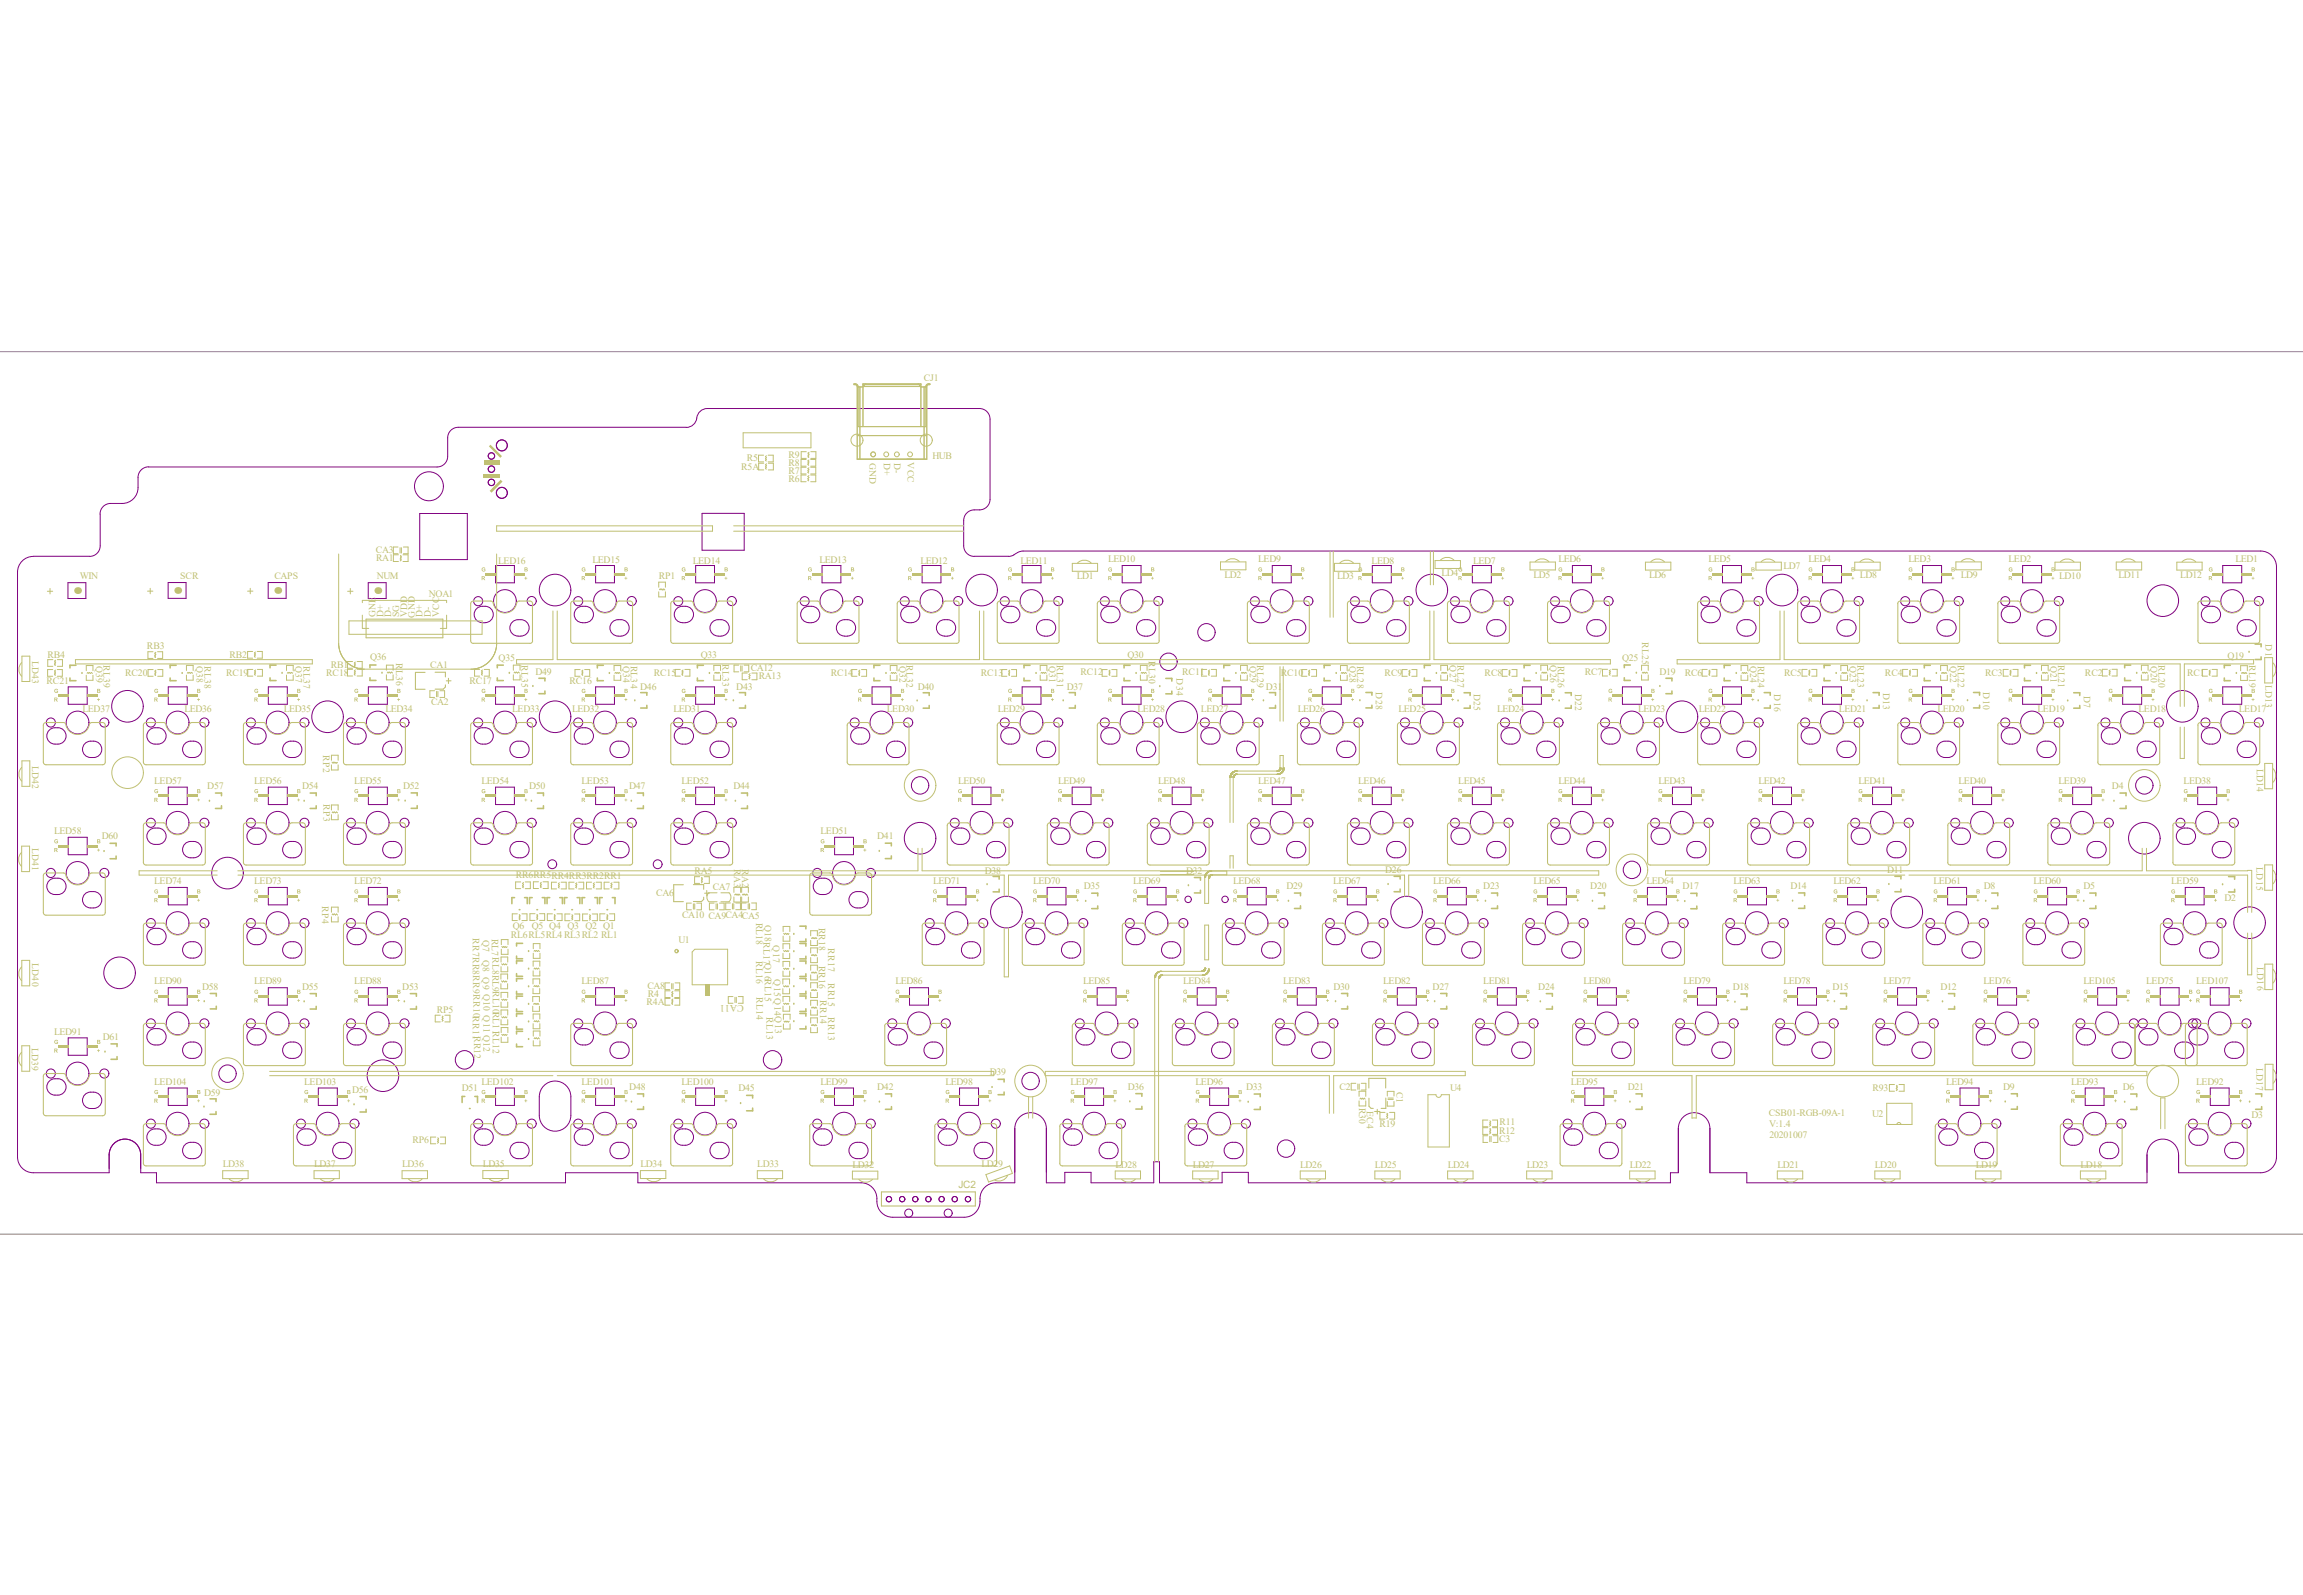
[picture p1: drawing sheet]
<svg xmlns="http://www.w3.org/2000/svg" width="289mm" height="200mm" viewBox="0 0 289 200" stroke-linecap="round" stroke-linejoin="round" font-family="sans-serif">
<defs><g id="words">
<g font-size="1.3" fill="#c0c073">
<text x="93.3" y="126.1" transform="rotate(-180 93.3 126.1)">CA11</text>
<text x="120.2" y="149">JC2</text>
</g>
<g font-size="1.2" fill="#c0c073">
<text x="115.9" y="47.7">CJ1</text>
<text x="93" y="58.9">R5A</text>
<text x="93.7" y="57.8">R5</text>
<text x="98.9" y="58.4">R8</text>
<text x="98.9" y="59.5">R7</text>
<text x="98.9" y="57.4">R9</text>
<text x="109.1" y="58" transform="rotate(90 109.1 58)">GND</text>
<text x="110.9" y="58.1" transform="rotate(90 110.9 58.1)">D+</text>
<text x="112.2" y="58" transform="rotate(90 112.2 58)">D-</text>
<text x="113.9" y="58" transform="rotate(90 113.9 58)">VCC</text>
<text x="117" y="57.5">HUB</text>
<text x="98.9" y="60.4">R6</text>
<text x="47.2" y="69.4">CA3</text>
<text x="47.2" y="70.4">RA1</text>
<text x="62.5" y="70.7">LED16</text>
<text x="74.3" y="70.6">LED15</text>
<text x="86.9" y="70.7">LED14</text>
<text x="102.8" y="70.6">LED13</text>
<text x="115.5" y="70.7">LED12</text>
<text x="128" y="70.7">LED11</text>
<text x="139" y="70.5">LED10</text>
<text x="157.9" y="70.5">LED9</text>
<text x="172.1" y="70.7">LED8</text>
<text x="184.8" y="70.7">LED7</text>
<text x="195.5" y="70.5">LED6</text>
<text x="214.3" y="70.5">LED5</text>
<text x="223.7" y="71.4">LD7</text>
<text x="226.9" y="70.5">LED4</text>
<text x="239.4" y="70.5">LED3</text>
<text x="252" y="70.5">LED2</text>
<text x="280.4" y="70.5">LED1</text>
<text x="10" y="72.6">WIN</text>
<text x="22.6" y="72.6">SCR</text>
<text x="34.4" y="72.6">CAPS</text>
<text x="47.1" y="77.4" transform="rotate(-90 47.1 77.4)">GNE</text>
<text x="47.3" y="72.6">NUM</text>
<text x="48.1" y="77.4" transform="rotate(-90 48.1 77.4)">D+</text>
<text x="49.1" y="77.4" transform="rotate(-90 49.1 77.4)">D-</text>
<text x="50.1" y="77.4" transform="rotate(-90 50.1 77.4)">SG</text>
<text x="51.1" y="77.4" transform="rotate(-90 51.1 77.4)">VDD</text>
<text x="52.1" y="77.4" transform="rotate(-90 52.1 77.4)">GND</text>
<text x="53" y="77.4" transform="rotate(-90 53 77.4)">D+</text>
<text x="53.8" y="74.9">NOA1</text>
<text x="54" y="77.4" transform="rotate(-90 54 77.4)">D-</text>
<text x="55.1" y="77.4" transform="rotate(-90 55.1 77.4)">VCC</text>
<text x="82.6" y="72.6">RP1</text>
<text x="135.1" y="72.6">LD1</text>
<text x="153.6" y="72.5">LD2</text>
<text x="167.8" y="72.6">LD3</text>
<text x="180.9" y="72.2">LD4</text>
<text x="192.4" y="72.5">LD5</text>
<text x="206.9" y="72.5">LD6</text>
<text x="233.3" y="72.5">LD8</text>
<text x="246" y="72.5">LD9</text>
<text x="258.3" y="72.6">LD10</text>
<text x="265.8" y="72.5">LD11</text>
<text x="273.5" y="72.5">LD12</text>
<text x="4" y="82.8" transform="rotate(90 4 82.8)">LD43</text>
<text x="6" y="82.5">RB4</text>
<text x="12" y="83.5" transform="rotate(90 12 83.5)">Q39</text>
<text x="13" y="83.4" transform="rotate(90 13 83.4)">RL39</text>
<text x="18.4" y="81.4">RB3</text>
<text x="24.6" y="83.5" transform="rotate(90 24.6 83.5)">Q38</text>
<text x="25.6" y="83.5" transform="rotate(90 25.6 83.5)">RL38</text>
<text x="28.8" y="82.5">RB2</text>
<text x="37.1" y="83.5" transform="rotate(90 37.1 83.5)">Q37</text>
<text x="38.1" y="83.5" transform="rotate(90 38.1 83.5)">RL37</text>
<text x="41.5" y="83.8">RB1</text>
<text x="46.4" y="82.8">Q36</text>
<text x="49.7" y="83.2" transform="rotate(90 49.7 83.2)">R</text>
<text x="54" y="83.7">CA1</text>
<text x="62.6" y="82.9">Q35</text>
<text x="65.4" y="83.4" transform="rotate(90 65.4 83.4)">RL35</text>
<text x="78.2" y="83.5" transform="rotate(90 78.2 83.5)">Q34</text>
<text x="79.2" y="83.5" transform="rotate(90 79.2 83.5)">RL34</text>
<text x="87.9" y="82.5">Q33</text>
<text x="90.6" y="83.3" transform="rotate(90 90.6 83.3)">RL33</text>
<text x="112.8" y="83.5" transform="rotate(90 112.8 83.5)">Q32</text>
<text x="113.7" y="83.4" transform="rotate(90 113.7 83.4)">RL32</text>
<text x="131.6" y="83.5" transform="rotate(90 131.6 83.5)">Q31</text>
<text x="132.6" y="83.4" transform="rotate(90 132.6 83.4)">RL31</text>
<text x="141.5" y="82.5">Q30</text>
<text x="144.1" y="82.9" transform="rotate(90 144.1 82.9)">RL30</text>
<text x="156.8" y="83.5" transform="rotate(90 156.8 83.5)">Q29</text>
<text x="157.7" y="83.4" transform="rotate(90 157.7 83.4)">RL29</text>
<text x="169.3" y="83.5" transform="rotate(90 169.3 83.5)">Q28</text>
<text x="170.3" y="83.5" transform="rotate(90 170.3 83.5)">RL28</text>
<text x="181.9" y="83.4" transform="rotate(90 181.9 83.4)">Q27</text>
<text x="182.8" y="83.4" transform="rotate(90 182.8 83.4)">RL27</text>
<text x="194.5" y="83.4" transform="rotate(90 194.5 83.4)">Q26</text>
<text x="195.4" y="83.5" transform="rotate(90 195.4 83.5)">RL26</text>
<text x="203.5" y="82.8">Q25</text>
<text x="206" y="80.5" transform="rotate(90 206 80.5)">RL25</text>
<text x="219.6" y="83.5" transform="rotate(90 219.6 83.5)">Q24</text>
<text x="220.5" y="83.5" transform="rotate(90 220.5 83.5)">RL24</text>
<text x="232.1" y="83.5" transform="rotate(90 232.1 83.5)">Q23</text>
<text x="233" y="83.4" transform="rotate(90 233 83.4)">RL23</text>
<text x="244.7" y="83.5" transform="rotate(90 244.7 83.5)">Q22</text>
<text x="245.6" y="83.4" transform="rotate(90 245.6 83.4)">RL22</text>
<text x="257.2" y="83.5" transform="rotate(90 257.2 83.5)">Q21</text>
<text x="258.2" y="83.4" transform="rotate(90 258.2 83.4)">RL21</text>
<text x="269.8" y="83.5" transform="rotate(90 269.8 83.5)">Q20</text>
<text x="270.8" y="83.4" transform="rotate(90 270.8 83.4)">RL20</text>
<text x="279.5" y="82.6">Q19</text>
<text x="282.2" y="83.4" transform="rotate(90 282.2 83.4)">RL19</text>
<text x="284.2" y="80.8" transform="rotate(90 284.2 80.8)">D1</text>
<text x="5.8" y="85.8">RC21</text>
<text x="10.4" y="89.2">LED37</text>
<text x="15.7" y="84.8">RC20</text>
<text x="23.1" y="89.3">LED36</text>
<text x="28.4" y="84.8">RC19</text>
<text x="35.6" y="89.3">LED35</text>
<text x="40.9" y="84.8">RC18</text>
<text x="48.3" y="89.3">LED34</text>
<text x="49.7" y="84" transform="rotate(90 49.7 84)">L36</text>
<text x="54.1" y="88.4">CA2</text>
<text x="58.9" y="85.8">RC17</text>
<text x="64.3" y="89.3">LED33</text>
<text x="67.2" y="84.6">D49</text>
<text x="71.5" y="85.8">RC16</text>
<text x="71.8" y="89.3">LED32</text>
<text x="80.3" y="86.5">D46</text>
<text x="82" y="84.8">RC15</text>
<text x="84.5" y="89.3">LED31</text>
<text x="92.4" y="86.5">D43</text>
<text x="94.2" y="84.1">CA12</text>
<text x="95.2" y="85.2">RA13</text>
<text x="104.2" y="84.8">RC14</text>
<text x="111.3" y="89.3">LED30</text>
<text x="115.1" y="86.5">D40</text>
<text x="123" y="84.8">RC13</text>
<text x="125.2" y="89.3">LED29</text>
<text x="133.8" y="86.5">D37</text>
<text x="135.6" y="84.7">RC12</text>
<text x="142.7" y="89.3">LED28</text>
<text x="147.6" y="85.1" transform="rotate(90 147.6 85.1)">D34</text>
<text x="148.3" y="84.7">RC11</text>
<text x="150.7" y="89.3">LED27</text>
<text x="158.8" y="86.6">D31</text>
<text x="160.7" y="84.8">RC10</text>
<text x="162.8" y="89.3">LED26</text>
<text x="172.6" y="86.8" transform="rotate(90 172.6 86.8)">D28</text>
<text x="173.7" y="84.8">RC9</text>
<text x="175.5" y="89.3">LED25</text>
<text x="184.9" y="87" transform="rotate(90 184.9 87)">D25</text>
<text x="186.3" y="84.8">RC8</text>
<text x="187.8" y="89.3">LED24</text>
<text x="197.6" y="87" transform="rotate(90 197.6 87)">D22</text>
<text x="198.8" y="84.7">RC7</text>
<text x="205.5" y="89.3">LED23</text>
<text x="208.2" y="84.6">D19</text>
<text x="211.4" y="84.8">RC6</text>
<text x="213.1" y="89.3">LED22</text>
<text x="222.6" y="87.1" transform="rotate(90 222.6 87.1)">D16</text>
<text x="223.8" y="84.8">RC5</text>
<text x="230.7" y="89.3">LED21</text>
<text x="236.3" y="86.9" transform="rotate(90 236.3 86.9)">D13</text>
<text x="236.5" y="84.8">RC4</text>
<text x="243.1" y="89.2">LED20</text>
<text x="248.8" y="86.8" transform="rotate(90 248.8 86.8)">D10</text>
<text x="249.1" y="84.8">RC3</text>
<text x="255.6" y="89.3">LED19</text>
<text x="261.4" y="87.2" transform="rotate(90 261.4 87.2)">D7</text>
<text x="261.6" y="84.7">RC2</text>
<text x="268.3" y="89.3">LED18</text>
<text x="274.4" y="84.7">RC1</text>
<text x="280.9" y="89.3">LED17</text>
<text x="284.2" y="85.9" transform="rotate(90 284.2 85.9)">LD13</text>
<text x="40.6" y="94.7" transform="rotate(90 40.6 94.7)">RP2</text>
<text x="4" y="96" transform="rotate(90 4 96)">LD42</text>
<text x="19.3" y="98.3">LED57</text>
<text x="26" y="99">D57</text>
<text x="31.9" y="98.3">LED56</text>
<text x="37.9" y="99">D54</text>
<text x="40.6" y="100.9" transform="rotate(90 40.6 100.9)">RP3</text>
<text x="44.5" y="98.3">LED55</text>
<text x="50.6" y="98.9">D52</text>
<text x="60.4" y="98.3">LED54</text>
<text x="66.4" y="99">D50</text>
<text x="73" y="98.3">LED53</text>
<text x="78.9" y="99">D47</text>
<text x="85.5" y="98.3">LED52</text>
<text x="92" y="99">D44</text>
<text x="120.2" y="98.3">LED50</text>
<text x="132.7" y="98.3">LED49</text>
<text x="145.3" y="98.3">LED48</text>
<text x="157.9" y="98.3">LED47</text>
<text x="170.4" y="98.3">LED46</text>
<text x="183" y="98.3">LED45</text>
<text x="195.5" y="98.3">LED44</text>
<text x="208.1" y="98.3">LED43</text>
<text x="220.6" y="98.3">LED42</text>
<text x="233.2" y="98.3">LED41</text>
<text x="245.7" y="98.3">LED40</text>
<text x="258.3" y="98.3">LED39</text>
<text x="265" y="99">D4</text>
<text x="274" y="98.3">LED38</text>
<text x="283.1" y="96.4" transform="rotate(90 283.1 96.4)">LD14</text>
<text x="4" y="106.3" transform="rotate(90 4 106.3)">LD41</text>
<text x="6.8" y="104.6">LED58</text>
<text x="12.8" y="105.3">D60</text>
<text x="102.9" y="104.6">LED51</text>
<text x="110.1" y="105.3">D41</text>
<text x="19.3" y="110.9">LED74</text>
<text x="31.9" y="110.9">LED73</text>
<text x="40.4" y="113.7" transform="rotate(90 40.4 113.7)">RP4</text>
<text x="44.5" y="110.9">LED72</text>
<text x="64.7" y="110.2">RR6RR5RR4RR3RR2RR1</text>
<text x="82.3" y="112.3">CA6</text>
<text x="87.1" y="109.6">RA5</text>
<text x="89.4" y="111.6">CA7</text>
<text x="92.1" y="109" transform="rotate(90 92.1 109)">R</text>
<text x="92.1" y="109.8" transform="rotate(90 92.1 109.8)">A3</text>
<text x="93.1" y="109" transform="rotate(90 93.1 109)">R</text>
<text x="93.1" y="109.8" transform="rotate(90 93.1 109.8)">A2</text>
<text x="117.1" y="110.9">LED71</text>
<text x="123.6" y="109.6">D38</text>
<text x="129.6" y="110.9">LED70</text>
<text x="136" y="111.5">D35</text>
<text x="142.2" y="110.9">LED69</text>
<text x="148.8" y="109.6">D32</text>
<text x="154.7" y="110.9">LED68</text>
<text x="161.4" y="111.5">D29</text>
<text x="167.3" y="110.9">LED67</text>
<text x="173.8" y="109.5">D26</text>
<text x="179.8" y="110.9">LED66</text>
<text x="186.1" y="111.5">D23</text>
<text x="192.4" y="110.9">LED65</text>
<text x="199.5" y="111.5">D20</text>
<text x="206.6" y="110.9">LED64</text>
<text x="211.1" y="111.5">D17</text>
<text x="217.5" y="110.9">LED63</text>
<text x="224.6" y="111.5">D14</text>
<text x="230" y="110.9">LED62</text>
<text x="236.8" y="109.5">D11</text>
<text x="242.6" y="110.9">LED61</text>
<text x="248.9" y="111.5">D8</text>
<text x="255.1" y="110.9">LED60</text>
<text x="261.4" y="111.5">D5</text>
<text x="272.4" y="110.9">LED59</text>
<text x="279.1" y="113">D2</text>
<text x="283.1" y="108.8" transform="rotate(90 283.1 108.8)">LD15</text>
<text x="59.3" y="117.7" transform="rotate(90 59.3 117.7)">RR7RR8RR9RR10RR11RR12</text>
<text x="60.6" y="117.9" transform="rotate(90 60.6 117.9)">Q7</text>
<text x="61.7" y="117.7" transform="rotate(90 61.7 117.7)">RL7RL8RL9RL10RL11RL12</text>
<text x="64.1" y="117.6">RL6RL5RL4RL3RL2 RL1</text>
<text x="64.3" y="116.5">Q6</text>
<text x="66.7" y="116.5">Q5 Q4 Q3 Q2 Q1</text>
<text x="85.1" y="118.2">U1</text>
<text x="85.6" y="115.2">CA10 CA9CA4CA5</text>
<text x="94.9" y="115.7" transform="rotate(90 94.9 115.7)">RL18</text>
<text x="95.9" y="116" transform="rotate(90 95.9 116)">Q18RL17Q16RL15</text>
<text x="97" y="118.5" transform="rotate(90 97 118.5)">Q17</text>
<text x="102.7" y="116.4" transform="rotate(90 102.7 116.4)">RR18</text>
<text x="103.9" y="118.9" transform="rotate(90 103.9 118.9)">RR17</text>
<text x="4" y="120.8" transform="rotate(90 4 120.8)">LD40</text>
<text x="19.3" y="123.4">LED90</text>
<text x="25.4" y="124.1">D58</text>
<text x="31.9" y="123.4">LED89</text>
<text x="37.9" y="124.1">D55</text>
<text x="44.5" y="123.4">LED88</text>
<text x="50.5" y="124.1">D53</text>
<text x="60.6" y="120.3" transform="rotate(90 60.6 120.3)">Q8 Q9 Q10 Q11 Q12</text>
<text x="73" y="123.4">LED87</text>
<text x="81.2" y="124">CA8</text>
<text x="81.3" y="125">R4</text>
<text x="94.9" y="120.5" transform="rotate(90 94.9 120.5)">RL16</text>
<text x="94.9" y="125.1" transform="rotate(90 94.9 125.1)">RL14</text>
<text x="97.1" y="122.8" transform="rotate(90 97.1 122.8)">Q15 Q14Q13</text>
<text x="102.7" y="121.1" transform="rotate(90 102.7 121.1)">RR16</text>
<text x="102.9" y="125.5" transform="rotate(90 102.9 125.5)">RR14</text>
<text x="103.9" y="123.3" transform="rotate(90 103.9 123.3)">RR15</text>
<text x="112.3" y="123.4">LED86</text>
<text x="135.9" y="123.4">LED85</text>
<text x="148.4" y="123.4">LED84</text>
<text x="161" y="123.4">LED83</text>
<text x="167.3" y="124.1">D30</text>
<text x="173.5" y="123.4">LED82</text>
<text x="179.7" y="124.1">D27</text>
<text x="186.1" y="123.4">LED81</text>
<text x="193" y="124.1">D24</text>
<text x="198.6" y="123.4">LED80</text>
<text x="211.2" y="123.4">LED79</text>
<text x="217.4" y="124.2">D18</text>
<text x="223.7" y="123.4">LED78</text>
<text x="229.9" y="124.1">D15</text>
<text x="236.3" y="123.4">LED77</text>
<text x="243.4" y="124.1">D12</text>
<text x="248.9" y="123.4">LED76</text>
<text x="261.4" y="123.4">LED105</text>
<text x="269.3" y="123.4">LED75</text>
<text x="275.5" y="123.4">LED107</text>
<text x="283.2" y="121.3" transform="rotate(90 283.2 121.3)">LD16</text>
<text x="4" y="131.4" transform="rotate(90 4 131.4)">LD39</text>
<text x="6.8" y="129.7">LED91</text>
<text x="12.9" y="130.4">D61</text>
<text x="54.8" y="127.1">RP5</text>
<text x="81.1" y="126">R4A</text>
<text x="96.2" y="127.5" transform="rotate(90 96.2 127.5)">RL13</text>
<text x="103.9" y="127.6" transform="rotate(90 103.9 127.6)">RR13</text>
<text x="19.3" y="136">LED104</text>
<text x="25.6" y="137.5">D59</text>
<text x="38.2" y="136">LED103</text>
<text x="44.2" y="137">D56</text>
<text x="57.9" y="136.8">D51</text>
<text x="60.4" y="136">LED102</text>
<text x="73" y="136">LED101</text>
<text x="79" y="136.7">D48</text>
<text x="85.5" y="136">LED100</text>
<text x="92.7" y="136.9">D45</text>
<text x="102.9" y="136">LED99</text>
<text x="110.1" y="136.7">D42</text>
<text x="118.6" y="136">LED98</text>
<text x="124.2" y="134.8">D39</text>
<text x="134.3" y="136">LED97</text>
<text x="141.5" y="136.7">D36</text>
<text x="150" y="136">LED96</text>
<text x="156.3" y="136.7">D33</text>
<text x="168" y="136.7">C2</text>
<text x="175.2" y="136.9" transform="rotate(90 175.2 136.9)">C1</text>
<text x="181.9" y="136.9">U4</text>
<text x="197.1" y="136">LED95</text>
<text x="204.2" y="136.7">D21</text>
<text x="234.9" y="136.8">R93</text>
<text x="244.2" y="136">LED94</text>
<text x="251.3" y="136.7">D9</text>
<text x="259.8" y="136">LED93</text>
<text x="266.3" y="136.7">D6</text>
<text x="275.5" y="136">LED92</text>
<text x="283.1" y="133.9" transform="rotate(90 283.1 133.9)">LD17</text>
<text x="51.7" y="143.4">RP6</text>
<text x="170.5" y="138.9" transform="rotate(90 170.5 138.9)">R30</text>
<text x="171.5" y="139.3" transform="rotate(90 171.5 139.3)">EC4</text>
<text x="173.1" y="141.3">R19</text>
<text x="188.1" y="143.2">C3</text>
<text x="188.1" y="142.2">R12</text>
<text x="188.1" y="141.1">R11</text>
<text x="221.9" y="140">CSB01-RGB-09A-1</text>
<text x="222" y="141.3">V:1.4</text>
<text x="222" y="142.7">20201007</text>
<text x="234.9" y="140.1">U2</text>
<text x="282.5" y="140.2">D3</text>
<text x="28" y="146.4">LD38</text>
<text x="39.4" y="146.4">LD37</text>
<text x="50.5" y="146.4">LD36</text>
<text x="60.6" y="146.4">LD35</text>
<text x="80.4" y="146.4">LD34</text>
<text x="95" y="146.4">LD33</text>
<text x="107" y="146.4">LD32</text>
<text x="123.1" y="146.4">LD29</text>
<text x="139.9" y="146.4">LD28</text>
<text x="149.6" y="146.4">LD27</text>
<text x="163.1" y="146.4">LD26</text>
<text x="172.5" y="146.4">LD25</text>
<text x="181.6" y="146.4">LD24</text>
<text x="191.5" y="146.4">LD23</text>
<text x="204.5" y="146.4">LD22</text>
<text x="223" y="146.4">LD21</text>
<text x="235.2" y="146.4">LD20</text>
<text x="247.9" y="146.4">LD19</text>
<text x="261" y="146.4">LD18</text>
</g>
</g></defs>
<path d="M-.1 44.1h289.1M-.1 154.8h289.1" fill="none" stroke="#808080" stroke-width=".13"/>
<g fill="none" stroke="#800080" stroke-width=".13">
<path d="M4.2 69.8a1.98 1.98 0 0 0-2 2v73.3a1.98 1.98 0 0 0 2 2h9.5v-2.3a1.98 1.98 0 0 1 2-1.9 1.98 1.98 0 0 1 2 1.9v2.3h1.9v1.2h51.3v-1.2h9.1v1.2h28a2.02 2.02 0 0 1 2 2.4 1.98 1.98 0 0 0 2 2h9a2.02 2.02 0 0 0 1.9-2.4 1.98 1.98 0 0 1 2-2h2.4v-6.8a1.98 1.98 0 0 1 2-2 1.98 1.98 0 0 1 2 2v6.8h2.3v-1.3h3.3v1.3h7.8v-2.6h.8v2.6h7.8v-1.3h3.3v1.3h53v-1.2h1v-5.6a1.98 1.98 0 0 1 1.9-2 1.98 1.98 0 0 1 2 2v5.6h4.6v1.2h50.3v-3.5a1.98 1.98 0 0 1 1.9-1.9 1.98 1.98 0 0 1 2 1.9v2.3h10.3a1.98 1.98 0 0 0 2-2M4.2 69.8h7M8.5 73.1h2.3v2h-2.3zM12.6 64.5a1.33 1.33 0 0 1 1.3-1.4h1.4a1.98 1.98 0 0 0 2-1.9v-1.3a1.3 1.3 0 0 1 1.3-1.3h36.2a1.33 1.33 0 0 0 1.4-1.4v-2.3a1.33 1.33 0 0 1 1.3-1.3h28.6a1.32 1.32 0 0 0 1.3-1.2 1.33 1.33 0 0 1 1.3-1.2h34.2a1.33 1.33 0 0 1 1.3 1.4v10a1.33 1.33 0 0 1-1.3 1.3 1.6 1.6 0 0 0-1.9 1l-.1 3.5a1.33 1.33 0 0 0 1.3 1.4M12.6 64.5v3.9a1.33 1.33 0 0 1-1.4 1.4M21.1 73.1h2.2v1.9h-2.2zM33.6 73.1h2.3v1.9h-2.3zM46.2 73.1h2.2v2h-2.2zM52.7 64.4h5.9v5.8h-5.9zM59.9 76.2a1.2 1.2 0 0 1 1.4-.1 1.2 1.2 0 0 1 .5 1.3 1.23 1.23 0 0 1-1.3 .7 1.23 1.23 0 0 1-1-1v-.4zM62.2 70.9h2.3v2.2h-2.3zM65 79.8a1.05 1.05 0 0 1-1-1.3 1.05 1.05 0 0 1 1.4-.8 1.03 1.03 0 0 1 1 1 1.03 1.03 0 0 1-1 1.1"/>
<path d="M65 79.8h.4M72.5 76.2a1.2 1.2 0 0 1 1.3-.1 1.2 1.2 0 0 1 .6 1.3 1.29 1.29 0 0 1-1.2 .7 1.29 1.29 0 0 1-1.1-.7 1.03 1.03 0 0 1 .4-1.2zM74.7 70.9h2.4v2.2h-2.4zM77.5 79.8a1.05 1.05 0 0 1-1-1.3 1.05 1.05 0 0 1 1.4-.8 1.03 1.03 0 0 1 1 1 1.03 1.03 0 0 1-1 1.1M77.5 79.8h.4M85 76.2a1.2 1.2 0 0 1 1.4-.1 1.2 1.2 0 0 1 .6 1.3 1.29 1.29 0 0 1-1.2 .7 1.29 1.29 0 0 1-1.2-.7 1.03 1.03 0 0 1 .4-1.2zM87.3 70.9h2.3v2.2h-2.3zM88.1 64.4h5.3v4.6h-5.3zM90.1 79.8a1.05 1.05 0 0 1-1-1.3 1.05 1.05 0 0 1 1.4-.8 1.03 1.03 0 0 1 1 1 1.03 1.03 0 0 1-1 1.1M90.1 79.8h.4M100.9 76.2a1.2 1.2 0 0 1 1.3-.1 1.2 1.2 0 0 1 .6 1.3 1.23 1.23 0 0 1-1.3 .7 1.23 1.23 0 0 1-1.1-1l.1-.4zM103.1 70.9h2.4v2.2h-2.4z"/>
<path d="M106 79.8a1.05 1.05 0 0 1-1.1-1.3 1.05 1.05 0 0 1 1.4-.8 1.03 1.03 0 0 1 1 1 1.03 1.03 0 0 1-1 1.1M106 79.8h.3M113.4 76.2a1.2 1.2 0 0 1 1.4-.1 1.2 1.2 0 0 1 .5 1.3 1.28 1.28 0 0 1-1.1 .7 1.28 1.28 0 0 1-1.2-.7 1.03 1.03 0 0 1 .4-1.2zM115.7 70.9h2.3v2.2h-2.3zM118.5 79.8a1.05 1.05 0 0 1-1-1.3 1.05 1.05 0 0 1 1.4-.8 1.03 1.03 0 0 1 1 1 1.03 1.03 0 0 1-1 1.1M118.5 79.8h.4M122.2 69.8h4.3M126 76.2a1.2 1.2 0 0 1 1.3-.1 1.2 1.2 0 0 1 .6 1.3 1.28 1.28 0 0 1-1.2 .7 1.28 1.28 0 0 1-1.1-.7 1.03 1.03 0 0 1 .4-1.2zM127.2 69.6a1.94 1.94 0 0 1 1.2-.5h155.2a1.98 1.98 0 0 1 2 2v74.2M127.2 69.6l-.7 .2M128.2 70.9h2.4v2.2h-2.4zM131.1 79.8a1.05 1.05 0 0 1-1.1-1.3 1.05 1.05 0 0 1 1.4-.8 1.03 1.03 0 0 1 1 1 1.03 1.03 0 0 1-1 1.1"/>
<path d="M131.1 79.8h.3M138.5 76.2a1.2 1.2 0 0 1 1.4-.1 1.2 1.2 0 0 1 .6 1.3 1.24 1.24 0 0 1-1.3 .7 1.24 1.24 0 0 1-1.1-1l.1-.4zM140.8 70.9h2.4v2.2h-2.4zM143.6 79.8a1.05 1.05 0 0 1-1-1.3 1.05 1.05 0 0 1 1.4-.8 1.03 1.03 0 0 1 1 1 1.03 1.03 0 0 1-1 1.1M143.6 79.8h.4M157.3 76.2a1.2 1.2 0 0 1 1.4-.1 1.2 1.2 0 0 1 .6 1.3 1.24 1.24 0 0 1-1.3 .7 1.24 1.24 0 0 1-1.1-1l.1-.4zM159.6 70.9h2.4v2.2h-2.4zM162.4 79.8a1.05 1.05 0 0 1-1-1.3 1.05 1.05 0 0 1 1.4-.8 1.03 1.03 0 0 1 1 1 1.03 1.03 0 0 1-1 1.1M162.4 79.8h.4M169.9 76.2a1.2 1.2 0 0 1 1.4-.1 1.2 1.2 0 0 1 .5 1.3 1.29 1.29 0 0 1-1.1 .7 1.29 1.29 0 0 1-1.2-.7 1.03 1.03 0 0 1 .4-1.2zM172.2 70.9h2.3v2.2h-2.3zM175 79.8a1.05 1.05 0 0 1-1-1.3 1.05 1.05 0 0 1 1.4-.8 1.03 1.03 0 0 1 1 1 1.03 1.03 0 0 1-1 1.1"/>
<path d="M175 79.8h.4M182.5 76.2a1.2 1.2 0 0 1 1.3-.1 1.2 1.2 0 0 1 .6 1.3 1.29 1.29 0 0 1-1.2 .7 1.29 1.29 0 0 1-1.1-.7 1.03 1.03 0 0 1 .4-1.2zM184.7 70.9h2.4v2.2h-2.4zM187.5 79.8a1.05 1.05 0 0 1-1-1.3 1.05 1.05 0 0 1 1.4-.8 1.03 1.03 0 0 1 1 1 1.03 1.03 0 0 1-1 1.1M187.5 79.8h.4M195 76.2a1.2 1.2 0 0 1 1.4-.1 1.2 1.2 0 0 1 .5 1.3 1.29 1.29 0 0 1-1.1 .7 1.29 1.29 0 0 1-1.2-.7 1.03 1.03 0 0 1 .4-1.2zM197.3 70.9h2.4v2.2h-2.4zM200.1 79.8a1.05 1.05 0 0 1-1-1.3 1.05 1.05 0 0 1 1.4-.8 1.03 1.03 0 0 1 1 1 1.03 1.03 0 0 1-1 1.1M200.1 79.8h.4M213.8 76.2a1.2 1.2 0 0 1 1.4-.1 1.2 1.2 0 0 1 .6 1.3 1.29 1.29 0 0 1-1.2 .7 1.29 1.29 0 0 1-1.1-.7 1.03 1.03 0 0 1 .3-1.2zM216.1 70.9h2.4v2.2h-2.4zM218.9 79.8a1.05 1.05 0 0 1-1-1.3 1.05 1.05 0 0 1 1.4-.8 1.03 1.03 0 0 1 1 1 1.03 1.03 0 0 1-1 1.1"/>
<path d="M218.9 79.8h.4M226.4 76.2a1.2 1.2 0 0 1 1.4-.1 1.2 1.2 0 0 1 .5 1.3 1.24 1.24 0 0 1-1.3 .7 1.24 1.24 0 0 1-1-1v-.4zM228.6 70.9h2.4v2.2h-2.4zM231.5 79.8a1.05 1.05 0 0 1-1-1.3 1.05 1.05 0 0 1 1.3-.8 1.03 1.03 0 0 1 1.1 1 1.03 1.03 0 0 1-1.1 1.1M231.5 79.8h.3M238.9 76.2a1.2 1.2 0 0 1 1.4-.1 1.2 1.2 0 0 1 .6 1.3 1.29 1.29 0 0 1-1.2 .7 1.29 1.29 0 0 1-1.1-.7 1.03 1.03 0 0 1 .3-1.2zM241.2 70.9h2.4v2.2h-2.4zM244 79.8a1.05 1.05 0 0 1-1-1.3 1.05 1.05 0 0 1 1.4-.8 1.03 1.03 0 0 1 1 1 1.03 1.03 0 0 1-1 1.1M244 79.8h.4M251.5 76.2a1.2 1.2 0 0 1 1.4-.1 1.2 1.2 0 0 1 .5 1.3 1.29 1.29 0 0 1-1.1 .7 1.29 1.29 0 0 1-1.2-.7 1.03 1.03 0 0 1 .4-1.2zM253.7 70.9h2.4v2.2h-2.4zM256.6 79.8a1.05 1.05 0 0 1-1-1.3 1.05 1.05 0 0 1 1.3-.8 1.03 1.03 0 0 1 1.1 1 1.03 1.03 0 0 1-1.1 1.1"/>
<path d="M256.6 79.8h.3M276.6 76.2a1.2 1.2 0 0 1 1.4-.1 1.2 1.2 0 0 1 .5 1.3 1.29 1.29 0 0 1-1.1 .7 1.29 1.29 0 0 1-1.2-.7 1.03 1.03 0 0 1 .4-1.2zM278.9 70.9h2.3v2.2h-2.3zM281.7 79.8a1.05 1.05 0 0 1-1-1.3 1.05 1.05 0 0 1 1.3-.8 1.03 1.03 0 0 1 1.1 1 1.03 1.03 0 0 1-1.1 1.1M281.7 79.8h.3M6.3 91.5a1.2 1.2 0 0 1 1.4-.1 1.2 1.2 0 0 1 .5 1.2 1.29 1.29 0 0 1-1.1 .7 1.29 1.29 0 0 1-1.2-.7 1.03 1.03 0 0 1 .4-1.1zM8.6 86.1h2.3v2.2h-2.3zM10.8 93.1a1.2 1.2 0 0 1 1.3-.1 1.2 1.2 0 0 1 .6 1.3 1.29 1.29 0 0 1-1.1 .7 1.29 1.29 0 0 1-1.2-.7 1.03 1.03 0 0 1 .4-1.2zM18.8 91.5a1.2 1.2 0 0 1 1.4-.1 1.2 1.2 0 0 1 .6 1.2 1.29 1.29 0 0 1-1.2 .7 1.29 1.29 0 0 1-1.1-.7 1.03 1.03 0 0 1 .3-1.1zM21.1 86.1h2.4v2.2h-2.4zM21.1 98.7h2.4v2.2h-2.4zM23.3 93.1a1.2 1.2 0 0 1 1.4-.1 1.2 1.2 0 0 1 .6 1.3 1.29 1.29 0 0 1-1.2 .7 1.29 1.29 0 0 1-1.1-.7 1.03 1.03 0 0 1 .3-1.2z"/>
<path d="M31.4 91.5a1.2 1.2 0 0 1 1.4-.1 1.2 1.2 0 0 1 .5 1.2 1.29 1.29 0 0 1-1.1 .7 1.29 1.29 0 0 1-1.2-.7 1.03 1.03 0 0 1 .4-1.1zM33.7 86.1h2.3v2.2h-2.3zM33.7 98.7h2.3v2.2h-2.3zM35.9 93.1a1.2 1.2 0 0 1 1.4-.1 1.2 1.2 0 0 1 .5 1.3 1.29 1.29 0 0 1-1.1 .7 1.29 1.29 0 0 1-1.2-.7 1.03 1.03 0 0 1 .4-1.2zM43.9 91.5a1.2 1.2 0 0 1 1.4-.1 1.2 1.2 0 0 1 .6 1.2 1.29 1.29 0 0 1-1.2 .7 1.29 1.29 0 0 1-1.1-.7 1.03 1.03 0 0 1 .3-1.1zM46.2 86.1h2.4v2.2h-2.4zM46.2 98.7h2.4v2.2h-2.4zM48.4 93.1a1.2 1.2 0 0 1 1.4-.1 1.2 1.2 0 0 1 .6 1.3 1.29 1.29 0 0 1-1.2 .7 1.29 1.29 0 0 1-1.1-.7 1.03 1.03 0 0 1 .3-1.2zM59.9 91.5a1.2 1.2 0 0 1 1.4-.1 1.2 1.2 0 0 1 .5 1.2 1.28 1.28 0 0 1-1.1 .7 1.28 1.28 0 0 1-1.2-.7 1.03 1.03 0 0 1 .4-1.1zM62.2 86.1h2.3v2.2h-2.3zM62.2 98.7h2.3v2.2h-2.3zM64.4 93.1a1.2 1.2 0 0 1 1.4-.1 1.2 1.2 0 0 1 .5 1.3 1.29 1.29 0 0 1-1.1 .7 1.29 1.29 0 0 1-1.2-.7 1.03 1.03 0 0 1 .4-1.2z"/>
<path d="M72.5 91.5a1.2 1.2 0 0 1 1.3-.1 1.2 1.2 0 0 1 .6 1.2 1.29 1.29 0 0 1-1.2 .7 1.29 1.29 0 0 1-1.1-.7 1.03 1.03 0 0 1 .4-1.1zM74.7 86.1h2.4v2.2h-2.4zM74.7 98.7h2.4v2.2h-2.4zM76.9 93.1a1.2 1.2 0 0 1 1.4-.1 1.2 1.2 0 0 1 .6 1.3 1.29 1.29 0 0 1-1.2 .7 1.29 1.29 0 0 1-1.1-.7 1.03 1.03 0 0 1 .3-1.2zM85 91.5a1.2 1.2 0 0 1 1.4-.1 1.2 1.2 0 0 1 .6 1.2 1.29 1.29 0 0 1-1.2 .7 1.29 1.29 0 0 1-1.2-.7 1.03 1.03 0 0 1 .4-1.1zM87.3 86.1h2.3v2.2h-2.3zM87.3 98.7h2.3v2.2h-2.3zM89.5 93.1a1.2 1.2 0 0 1 1.4-.1 1.2 1.2 0 0 1 .5 1.3 1.29 1.29 0 0 1-1.1 .7 1.29 1.29 0 0 1-1.2-.7 1.03 1.03 0 0 1 .4-1.2zM107.1 91.5a1.2 1.2 0 0 1 1.4-.1 1.2 1.2 0 0 1 .6 1.2 1.28 1.28 0 0 1-1.2 .7 1.28 1.28 0 0 1-1.1-.7 1.03 1.03 0 0 1 .3-1.1zM109.4 86.1h2.4v2.2h-2.4zM111.6 93.1a1.2 1.2 0 0 1 1.4-.1 1.2 1.2 0 0 1 .6 1.3 1.29 1.29 0 0 1-1.2 .7 1.29 1.29 0 0 1-1.1-.7 1.03 1.03 0 0 1 .3-1.2zM122 98.7h2.3v2.2h-2.3z"/>
<path d="M126 91.5a1.2 1.2 0 0 1 1.3-.1 1.2 1.2 0 0 1 .6 1.2 1.28 1.28 0 0 1-1.2 .7 1.28 1.28 0 0 1-1.1-.7 1.03 1.03 0 0 1 .4-1.1zM128.2 86.1h2.4v2.2h-2.4zM130.4 93.1a1.2 1.2 0 0 1 1.4-.1 1.2 1.2 0 0 1 .6 1.3 1.29 1.29 0 0 1-1.2 .7 1.29 1.29 0 0 1-1.1-.7 1.03 1.03 0 0 1 .3-1.2zM134.5 98.7h2.4v2.2h-2.4zM138.5 91.5a1.2 1.2 0 0 1 1.4-.1 1.2 1.2 0 0 1 .6 1.2 1.29 1.29 0 0 1-1.2 .7 1.29 1.29 0 0 1-1.1-.7 1.03 1.03 0 0 1 .3-1.1zM140.8 86.1h2.4v2.2h-2.4zM143 93.1a1.2 1.2 0 0 1 1.4-.1 1.2 1.2 0 0 1 .5 1.3 1.29 1.29 0 0 1-1.1 .7 1.29 1.29 0 0 1-1.2-.7 1.03 1.03 0 0 1 .4-1.2zM147.1 98.7h2.3v2.2h-2.3zM151.1 91.5a1.2 1.2 0 0 1 1.3-.1 1.2 1.2 0 0 1 .6 1.2 1.29 1.29 0 0 1-1.1 .7 1.29 1.29 0 0 1-1.2-.7 1.03 1.03 0 0 1 .4-1.1zM153.3 86.1h2.4v2.2h-2.4zM155.6 93.1a1.2 1.2 0 0 1 1.3-.1 1.2 1.2 0 0 1 .6 1.3 1.29 1.29 0 0 1-1.2 .7 1.29 1.29 0 0 1-1.1-.7 1.03 1.03 0 0 1 .4-1.2zM159.6 98.7h2.4v2.2h-2.4z"/>
<path d="M163.6 91.5a1.2 1.2 0 0 1 1.4-.1 1.2 1.2 0 0 1 .6 1.2 1.29 1.29 0 0 1-1.2 .7 1.29 1.29 0 0 1-1.1-.7 1.03 1.03 0 0 1 .3-1.1zM165.9 86.1h2.4v2.2h-2.4zM168.1 93.1a1.2 1.2 0 0 1 1.4-.1 1.2 1.2 0 0 1 .5 1.3 1.29 1.29 0 0 1-1.1 .7 1.29 1.29 0 0 1-1.2-.7 1.03 1.03 0 0 1 .4-1.2zM172.2 98.7h2.3v2.2h-2.3zM176.2 91.5a1.2 1.2 0 0 1 1.3-.1 1.2 1.2 0 0 1 .6 1.2 1.29 1.29 0 0 1-1.1 .7 1.29 1.29 0 0 1-1.2-.7 1.03 1.03 0 0 1 .4-1.1zM178.4 86.1h2.4v2.2h-2.4zM180.7 93.1a1.2 1.2 0 0 1 1.3-.1 1.2 1.2 0 0 1 .6 1.3 1.29 1.29 0 0 1-1.2 .7 1.29 1.29 0 0 1-1.1-.7 1.03 1.03 0 0 1 .4-1.2zM184.7 98.7h2.4v2.2h-2.4zM188.7 91.5a1.2 1.2 0 0 1 1.4-.1 1.2 1.2 0 0 1 .6 1.2 1.29 1.29 0 0 1-1.2 .7 1.29 1.29 0 0 1-1.1-.7 1.03 1.03 0 0 1 .3-1.1zM191 86.1h2.4v2.2h-2.4zM193.2 93.1a1.2 1.2 0 0 1 1.4-.1 1.2 1.2 0 0 1 .6 1.3 1.29 1.29 0 0 1-1.2 .7 1.29 1.29 0 0 1-1.2-.7 1.03 1.03 0 0 1 .4-1.2zM197.3 98.7h2.4v2.2h-2.4z"/>
<path d="M201.3 91.5a1.2 1.2 0 0 1 1.4-.1 1.2 1.2 0 0 1 .5 1.2 1.29 1.29 0 0 1-1.1 .7 1.29 1.29 0 0 1-1.2-.7 1.03 1.03 0 0 1 .4-1.1zM203.5 86.1h2.4v2.2h-2.4zM205.8 93.1a1.2 1.2 0 0 1 1.3-.1 1.2 1.2 0 0 1 .6 1.3 1.29 1.29 0 0 1-1.2 .7 1.29 1.29 0 0 1-1.1-.7 1.03 1.03 0 0 1 .4-1.2zM209.8 98.7h2.4v2.2h-2.4zM213.8 91.5a1.2 1.2 0 0 1 1.4-.1 1.2 1.2 0 0 1 .6 1.2 1.29 1.29 0 0 1-1.2 .7 1.29 1.29 0 0 1-1.1-.7 1.03 1.03 0 0 1 .3-1.1zM216.1 86.1h2.4v2.2h-2.4zM218.3 93.1a1.2 1.2 0 0 1 1.4-.1 1.2 1.2 0 0 1 .6 1.3 1.29 1.29 0 0 1-1.2 .7 1.29 1.29 0 0 1-1.2-.7 1.03 1.03 0 0 1 .4-1.2zM222.4 98.7h2.4v2.2h-2.4zM226.4 91.5a1.2 1.2 0 0 1 1.4-.1 1.2 1.2 0 0 1 .5 1.2 1.29 1.29 0 0 1-1.1 .7 1.29 1.29 0 0 1-1.2-.7 1.03 1.03 0 0 1 .4-1.1zM228.6 86.1h2.4v2.2h-2.4zM230.9 93.1a1.2 1.2 0 0 1 1.3-.1 1.2 1.2 0 0 1 .6 1.3 1.29 1.29 0 0 1-1.1 .7 1.29 1.29 0 0 1-1.2-.7 1.03 1.03 0 0 1 .4-1.2zM234.9 98.7h2.4v2.2h-2.4z"/>
<path d="M238.9 91.5a1.2 1.2 0 0 1 1.4-.1 1.2 1.2 0 0 1 .6 1.2 1.29 1.29 0 0 1-1.2 .7 1.29 1.29 0 0 1-1.1-.7 1.03 1.03 0 0 1 .3-1.1zM241.2 86.1h2.4v2.2h-2.4zM243.4 93.1a1.2 1.2 0 0 1 1.4-.1 1.2 1.2 0 0 1 .6 1.3 1.29 1.29 0 0 1-1.2 .7 1.29 1.29 0 0 1-1.2-.7 1.03 1.03 0 0 1 .4-1.2zM247.5 98.7h2.4v2.2h-2.4zM251.5 91.5a1.2 1.2 0 0 1 1.4-.1 1.2 1.2 0 0 1 .5 1.2 1.29 1.29 0 0 1-1.1 .7 1.29 1.29 0 0 1-1.2-.7 1.03 1.03 0 0 1 .4-1.1zM253.7 86.1h2.4v2.2h-2.4zM256 93.1a1.2 1.2 0 0 1 1.3-.1 1.2 1.2 0 0 1 .6 1.3 1.29 1.29 0 0 1-1.1 .7 1.29 1.29 0 0 1-1.2-.7 1.03 1.03 0 0 1 .4-1.2zM260 98.7h2.4v2.2h-2.4zM264 91.5a1.2 1.2 0 0 1 1.4-.1 1.2 1.2 0 0 1 .6 1.2 1.29 1.29 0 0 1-1.2 .7 1.29 1.29 0 0 1-1.1-.7 1.03 1.03 0 0 1 .3-1.1zM266.3 86.1h2.4v2.2h-2.4zM268.5 93.1a1.2 1.2 0 0 1 1.4-.1 1.2 1.2 0 0 1 .6 1.3 1.28 1.28 0 0 1-1.2 .7 1.28 1.28 0 0 1-1.1-.7 1.03 1.03 0 0 1 .3-1.2zM275.7 98.7h2.4v2.2h-2.4z"/>
<path d="M276.6 91.5a1.2 1.2 0 0 1 1.4-.1 1.2 1.2 0 0 1 .5 1.2 1.29 1.29 0 0 1-1.1 .7 1.29 1.29 0 0 1-1.2-.7 1.03 1.03 0 0 1 .4-1.1zM278.9 86.1h2.3v2.2h-2.3zM281.1 93.1a1.2 1.2 0 0 1 1.4-.1 1.2 1.2 0 0 1 .5 1.3 1.28 1.28 0 0 1-1.1 .7 1.28 1.28 0 0 1-1.2-.7 1.03 1.03 0 0 1 .4-1.2zM6.3 110.3a1.2 1.2 0 0 1 1.4-.1 1.2 1.2 0 0 1 .5 1.3 1.29 1.29 0 0 1-1.1 .7 1.29 1.29 0 0 1-1.2-.7 1.03 1.03 0 0 1 .4-1.2zM8.6 105h2.3v2.2h-2.3zM10.8 112a1.2 1.2 0 0 1 1.3-.1 1.2 1.2 0 0 1 .6 1.3 1.29 1.29 0 0 1-1.1 .7 1.29 1.29 0 0 1-1.2-.7 1.03 1.03 0 0 1 .4-1.2zM18.8 116.6a1.2 1.2 0 0 1 1.4-.1 1.2 1.2 0 0 1 .6 1.3 1.29 1.29 0 0 1-1.2 .7 1.29 1.29 0 0 1-1.1-.7 1.03 1.03 0 0 1 .3-1.2zM18.8 104a1.2 1.2 0 0 1 1.4-.1 1.2 1.2 0 0 1 .6 1.3 1.29 1.29 0 0 1-1.2 .7 1.29 1.29 0 0 1-1.1-.7 1.03 1.03 0 0 1 .3-1.2zM21.1 111.3h2.4v2.2h-2.4zM23.3 105.7a1.2 1.2 0 0 1 1.4-.1 1.2 1.2 0 0 1 .6 1.3 1.29 1.29 0 0 1-1.2 .7 1.29 1.29 0 0 1-1.1-.7 1.03 1.03 0 0 1 .3-1.2zM23.3 118.3a1.2 1.2 0 0 1 1.4-.1 1.2 1.2 0 0 1 .6 1.3 1.29 1.29 0 0 1-1.2 .7 1.29 1.29 0 0 1-1.1-.7 1.03 1.03 0 0 1 .3-1.2zM31.4 116.6a1.2 1.2 0 0 1 1.4-.1 1.2 1.2 0 0 1 .5 1.3 1.29 1.29 0 0 1-1.1 .7 1.29 1.29 0 0 1-1.2-.7 1.03 1.03 0 0 1 .4-1.2z"/>
<path d="M31.4 104a1.2 1.2 0 0 1 1.4-.1 1.2 1.2 0 0 1 .5 1.3 1.29 1.29 0 0 1-1.1 .7 1.29 1.29 0 0 1-1.2-.7 1.03 1.03 0 0 1 .4-1.2zM33.7 111.3h2.3v2.2h-2.3zM35.9 105.7a1.2 1.2 0 0 1 1.4-.1 1.2 1.2 0 0 1 .5 1.3 1.29 1.29 0 0 1-1.1 .7 1.29 1.29 0 0 1-1.2-.7 1.03 1.03 0 0 1 .4-1.2zM35.9 118.3a1.2 1.2 0 0 1 1.4-.1 1.2 1.2 0 0 1 .5 1.3 1.29 1.29 0 0 1-1.1 .7 1.29 1.29 0 0 1-1.2-.7 1.03 1.03 0 0 1 .4-1.2zM43.9 116.6a1.2 1.2 0 0 1 1.4-.1 1.2 1.2 0 0 1 .6 1.3 1.29 1.29 0 0 1-1.2 .7 1.29 1.29 0 0 1-1.1-.7 1.03 1.03 0 0 1 .3-1.2zM43.9 104a1.2 1.2 0 0 1 1.4-.1 1.2 1.2 0 0 1 .6 1.3 1.29 1.29 0 0 1-1.2 .7 1.29 1.29 0 0 1-1.1-.7 1.03 1.03 0 0 1 .3-1.2zM46.2 111.3h2.4v2.2h-2.4zM48.4 105.7a1.2 1.2 0 0 1 1.4-.1 1.2 1.2 0 0 1 .6 1.3 1.29 1.29 0 0 1-1.2 .7 1.29 1.29 0 0 1-1.1-.7 1.03 1.03 0 0 1 .3-1.2zM48.4 118.3a1.2 1.2 0 0 1 1.4-.1 1.2 1.2 0 0 1 .6 1.3 1.29 1.29 0 0 1-1.2 .7 1.29 1.29 0 0 1-1.1-.7 1.03 1.03 0 0 1 .3-1.2zM59.9 104a1.2 1.2 0 0 1 1.4-.1 1.2 1.2 0 0 1 .5 1.3 1.28 1.28 0 0 1-1.1 .7 1.28 1.28 0 0 1-1.2-.7 1.03 1.03 0 0 1 .4-1.2zM64.4 105.7a1.2 1.2 0 0 1 1.4-.1 1.2 1.2 0 0 1 .5 1.3 1.29 1.29 0 0 1-1.1 .7 1.29 1.29 0 0 1-1.2-.7 1.03 1.03 0 0 1 .4-1.2zM72.5 104a1.2 1.2 0 0 1 1.3-.1 1.2 1.2 0 0 1 .6 1.3 1.29 1.29 0 0 1-1.2 .7 1.29 1.29 0 0 1-1.1-.7 1.03 1.03 0 0 1 .4-1.2z"/>
<path d="M76.9 105.7a1.2 1.2 0 0 1 1.4-.1 1.2 1.2 0 0 1 .6 1.3 1.29 1.29 0 0 1-1.2 .7 1.29 1.29 0 0 1-1.1-.7 1.03 1.03 0 0 1 .3-1.2zM85 104a1.2 1.2 0 0 1 1.4-.1 1.2 1.2 0 0 1 .6 1.3 1.29 1.29 0 0 1-1.2 .7 1.29 1.29 0 0 1-1.2-.7 1.03 1.03 0 0 1 .4-1.2zM89.5 105.7a1.2 1.2 0 0 1 1.4-.1 1.2 1.2 0 0 1 .5 1.3 1.29 1.29 0 0 1-1.1 .7 1.29 1.29 0 0 1-1.2-.7 1.03 1.03 0 0 1 .4-1.2zM102.4 110.3a1.2 1.2 0 0 1 1.4-.1 1.2 1.2 0 0 1 .6 1.3 1.28 1.28 0 0 1-1.2 .7 1.28 1.28 0 0 1-1.1-.7 1.03 1.03 0 0 1 .3-1.2zM104.7 105h2.4v2.2h-2.4zM106.9 112a1.2 1.2 0 0 1 1.4-.1 1.2 1.2 0 0 1 .6 1.3 1.29 1.29 0 0 1-1.2 .7 1.29 1.29 0 0 1-1.1-.7 1.03 1.03 0 0 1 .3-1.2zM116.6 116.6a1.2 1.2 0 0 1 1.3-.1 1.2 1.2 0 0 1 .6 1.3 1.28 1.28 0 0 1-1.2 .7 1.28 1.28 0 0 1-1.1-.7 1.03 1.03 0 0 1 .4-1.2zM118.8 111.3h2.4v2.2h-2.4zM119.7 104a1.2 1.2 0 0 1 1.4-.1 1.2 1.2 0 0 1 .5 1.3 1.28 1.28 0 0 1-1.1 .7 1.28 1.28 0 0 1-1.2-.7 1.03 1.03 0 0 1 .4-1.2zM121 118.3a1.2 1.2 0 0 1 1.4-.1 1.2 1.2 0 0 1 .6 1.3 1.29 1.29 0 0 1-1.2 .7 1.29 1.29 0 0 1-1.1-.7 1.03 1.03 0 0 1 .3-1.2zM124.2 105.7a1.2 1.2 0 0 1 1.3-.1 1.2 1.2 0 0 1 .6 1.3 1.29 1.29 0 0 1-1.1 .7 1.29 1.29 0 0 1-1.2-.7 1.03 1.03 0 0 1 .4-1.2zM129.1 116.6a1.2 1.2 0 0 1 1.4-.1 1.2 1.2 0 0 1 .5 1.3 1.28 1.28 0 0 1-1.1 .7 1.28 1.28 0 0 1-1.2-.7 1.03 1.03 0 0 1 .4-1.2z"/>
<path d="M131.4 111.3h2.3v2.2h-2.3zM132.2 104a1.2 1.2 0 0 1 1.4-.1 1.2 1.2 0 0 1 .6 1.3 1.29 1.29 0 0 1-1.2 .7 1.29 1.29 0 0 1-1.1-.7 1.03 1.03 0 0 1 .3-1.2zM133.6 118.3a1.2 1.2 0 0 1 1.4-.1 1.2 1.2 0 0 1 .5 1.3 1.29 1.29 0 0 1-1.1 .7 1.29 1.29 0 0 1-1.2-.7 1.03 1.03 0 0 1 .4-1.2zM136.7 105.7a1.2 1.2 0 0 1 1.4-.1 1.2 1.2 0 0 1 .6 1.3 1.29 1.29 0 0 1-1.2 .7 1.29 1.29 0 0 1-1.1-.7 1.03 1.03 0 0 1 .3-1.2zM141.7 116.6a1.2 1.2 0 0 1 1.3-.1 1.2 1.2 0 0 1 .6 1.3 1.29 1.29 0 0 1-1.2 .7 1.29 1.29 0 0 1-1.1-.7 1.03 1.03 0 0 1 .4-1.2zM143.9 111.3h2.4v2.2h-2.4zM144.8 104a1.2 1.2 0 0 1 1.4-.1 1.2 1.2 0 0 1 .5 1.3 1.29 1.29 0 0 1-1.1 .7 1.29 1.29 0 0 1-1.2-.7 1.03 1.03 0 0 1 .4-1.2zM146.1 118.3a1.2 1.2 0 0 1 1.4-.1 1.2 1.2 0 0 1 .6 1.3 1.29 1.29 0 0 1-1.2 .7 1.29 1.29 0 0 1-1.1-.7 1.03 1.03 0 0 1 .3-1.2zM149.3 105.7a1.2 1.2 0 0 1 1.4-.1 1.2 1.2 0 0 1 .5 1.3 1.29 1.29 0 0 1-1.1 .7 1.29 1.29 0 0 1-1.2-.7 1.03 1.03 0 0 1 .4-1.2zM154.2 116.6a1.2 1.2 0 0 1 1.4-.1 1.2 1.2 0 0 1 .6 1.3 1.29 1.29 0 0 1-1.2 .7 1.29 1.29 0 0 1-1.2-.7 1.03 1.03 0 0 1 .4-1.2zM156.5 111.3h2.4v2.2h-2.4zM157.3 104a1.2 1.2 0 0 1 1.4-.1 1.2 1.2 0 0 1 .6 1.3 1.29 1.29 0 0 1-1.2 .7 1.29 1.29 0 0 1-1.1-.7 1.03 1.03 0 0 1 .3-1.2z"/>
<path d="M158.7 118.3a1.2 1.2 0 0 1 1.4-.1 1.2 1.2 0 0 1 .5 1.3 1.29 1.29 0 0 1-1.1 .7 1.29 1.29 0 0 1-1.2-.7 1.03 1.03 0 0 1 .4-1.2zM161.8 105.7a1.2 1.2 0 0 1 1.4-.1 1.2 1.2 0 0 1 .6 1.3 1.29 1.29 0 0 1-1.2 .7 1.29 1.29 0 0 1-1.1-.7 1.03 1.03 0 0 1 .3-1.2zM166.8 116.6a1.2 1.2 0 0 1 1.3-.1 1.2 1.2 0 0 1 .6 1.3 1.29 1.29 0 0 1-1.1 .7 1.29 1.29 0 0 1-1.2-.7 1.03 1.03 0 0 1 .4-1.2zM169 111.3h2.4v2.2h-2.4zM169.9 104a1.2 1.2 0 0 1 1.4-.1 1.2 1.2 0 0 1 .5 1.3 1.29 1.29 0 0 1-1.1 .7 1.29 1.29 0 0 1-1.2-.7 1.03 1.03 0 0 1 .4-1.2zM171.2 118.3a1.2 1.2 0 0 1 1.4-.1 1.2 1.2 0 0 1 .6 1.3 1.29 1.29 0 0 1-1.2 .7 1.29 1.29 0 0 1-1.1-.7 1.03 1.03 0 0 1 .3-1.2zM174.4 105.7a1.2 1.2 0 0 1 1.4-.1 1.2 1.2 0 0 1 .5 1.3 1.29 1.29 0 0 1-1.1 .7 1.29 1.29 0 0 1-1.2-.7 1.03 1.03 0 0 1 .4-1.2zM179.3 116.6a1.2 1.2 0 0 1 1.4-.1 1.2 1.2 0 0 1 .6 1.3 1.29 1.29 0 0 1-1.2 .7 1.29 1.29 0 0 1-1.2-.7 1.03 1.03 0 0 1 .4-1.2zM181.6 111.3h2.4v2.2h-2.4zM182.5 104a1.2 1.2 0 0 1 1.3-.1 1.2 1.2 0 0 1 .6 1.3 1.29 1.29 0 0 1-1.2 .7 1.29 1.29 0 0 1-1.1-.7 1.03 1.03 0 0 1 .4-1.2zM183.8 118.3a1.2 1.2 0 0 1 1.4-.1 1.2 1.2 0 0 1 .5 1.3 1.29 1.29 0 0 1-1.1 .7 1.29 1.29 0 0 1-1.2-.7 1.03 1.03 0 0 1 .4-1.2zM186.9 105.7a1.2 1.2 0 0 1 1.4-.1 1.2 1.2 0 0 1 .6 1.3 1.29 1.29 0 0 1-1.2 .7 1.29 1.29 0 0 1-1.1-.7 1.03 1.03 0 0 1 .3-1.2z"/>
<path d="M191.9 116.6a1.2 1.2 0 0 1 1.3-.1 1.2 1.2 0 0 1 .6 1.3 1.29 1.29 0 0 1-1.1 .7 1.29 1.29 0 0 1-1.2-.7 1.03 1.03 0 0 1 .4-1.2zM194.1 111.3h2.4v2.2h-2.4zM195 104a1.2 1.2 0 0 1 1.4-.1 1.2 1.2 0 0 1 .5 1.3 1.29 1.29 0 0 1-1.1 .7 1.29 1.29 0 0 1-1.2-.7 1.03 1.03 0 0 1 .4-1.2zM196.3 118.3a1.2 1.2 0 0 1 1.4-.1 1.2 1.2 0 0 1 .6 1.3 1.29 1.29 0 0 1-1.2 .7 1.29 1.29 0 0 1-1.1-.7 1.03 1.03 0 0 1 .3-1.2zM199.5 105.7a1.2 1.2 0 0 1 1.4-.1 1.2 1.2 0 0 1 .5 1.3 1.29 1.29 0 0 1-1.1 .7 1.29 1.29 0 0 1-1.2-.7 1.03 1.03 0 0 1 .4-1.2zM204.4 116.6a1.2 1.2 0 0 1 1.4-.1 1.2 1.2 0 0 1 .6 1.3 1.29 1.29 0 0 1-1.2 .7 1.29 1.29 0 0 1-1.2-.7 1.03 1.03 0 0 1 .4-1.2zM206.7 111.3h2.4v2.2h-2.4zM207.6 104a1.2 1.2 0 0 1 1.3-.1 1.2 1.2 0 0 1 .6 1.3 1.29 1.29 0 0 1-1.2 .7 1.29 1.29 0 0 1-1.1-.7 1.03 1.03 0 0 1 .4-1.2zM208.9 118.3a1.2 1.2 0 0 1 1.4-.1 1.2 1.2 0 0 1 .5 1.3 1.29 1.29 0 0 1-1.1 .7 1.29 1.29 0 0 1-1.2-.7 1.03 1.03 0 0 1 .4-1.2zM212 105.7a1.2 1.2 0 0 1 1.4-.1 1.2 1.2 0 0 1 .6 1.3 1.29 1.29 0 0 1-1.2 .7 1.29 1.29 0 0 1-1.1-.7 1.03 1.03 0 0 1 .3-1.2zM217 116.6a1.2 1.2 0 0 1 1.3-.1 1.2 1.2 0 0 1 .6 1.3 1.29 1.29 0 0 1-1.1 .7 1.29 1.29 0 0 1-1.2-.7 1.03 1.03 0 0 1 .4-1.2zM219.2 111.3h2.4v2.2h-2.4z"/>
<path d="M220.1 104a1.2 1.2 0 0 1 1.4-.1 1.2 1.2 0 0 1 .6 1.3 1.29 1.29 0 0 1-1.2 .7 1.29 1.29 0 0 1-1.2-.7 1.03 1.03 0 0 1 .4-1.2zM221.4 118.3a1.2 1.2 0 0 1 1.4-.1 1.2 1.2 0 0 1 .6 1.3 1.29 1.29 0 0 1-1.2 .7 1.29 1.29 0 0 1-1.1-.7 1.03 1.03 0 0 1 .3-1.2zM224.6 105.7a1.2 1.2 0 0 1 1.4-.1 1.2 1.2 0 0 1 .5 1.3 1.29 1.29 0 0 1-1.1 .7 1.29 1.29 0 0 1-1.2-.7 1.03 1.03 0 0 1 .4-1.2zM229.5 116.6a1.2 1.2 0 0 1 1.4-.1 1.2 1.2 0 0 1 .6 1.3 1.29 1.29 0 0 1-1.2 .7 1.29 1.29 0 0 1-1.1-.7 1.03 1.03 0 0 1 .3-1.2zM231.8 111.3h2.4v2.2h-2.4zM232.7 104a1.2 1.2 0 0 1 1.3-.1 1.2 1.2 0 0 1 .6 1.3 1.29 1.29 0 0 1-1.2 .7 1.29 1.29 0 0 1-1.1-.7 1.03 1.03 0 0 1 .4-1.2zM234 118.3a1.2 1.2 0 0 1 1.4-.1 1.2 1.2 0 0 1 .5 1.3 1.29 1.29 0 0 1-1.1 .7 1.29 1.29 0 0 1-1.2-.7 1.03 1.03 0 0 1 .4-1.2zM237.1 105.7a1.2 1.2 0 0 1 1.4-.1 1.2 1.2 0 0 1 .6 1.3 1.29 1.29 0 0 1-1.2 .7 1.29 1.29 0 0 1-1.1-.7 1.03 1.03 0 0 1 .3-1.2zM242.1 116.6a1.2 1.2 0 0 1 1.3-.1 1.2 1.2 0 0 1 .6 1.3 1.29 1.29 0 0 1-1.1 .7 1.29 1.29 0 0 1-1.2-.7 1.03 1.03 0 0 1 .4-1.2zM244.3 111.3h2.4v2.2h-2.4zM245.2 104a1.2 1.2 0 0 1 1.4-.1 1.2 1.2 0 0 1 .6 1.3 1.29 1.29 0 0 1-1.2 .7 1.29 1.29 0 0 1-1.2-.7 1.03 1.03 0 0 1 .4-1.2zM246.6 118.3a1.2 1.2 0 0 1 1.3-.1 1.2 1.2 0 0 1 .6 1.3 1.29 1.29 0 0 1-1.2 .7 1.29 1.29 0 0 1-1.1-.7 1.03 1.03 0 0 1 .4-1.2z"/>
<path d="M249.7 105.7a1.2 1.2 0 0 1 1.4-.1 1.2 1.2 0 0 1 .5 1.3 1.29 1.29 0 0 1-1.1 .7 1.29 1.29 0 0 1-1.2-.7 1.03 1.03 0 0 1 .4-1.2zM254.6 116.6a1.2 1.2 0 0 1 1.4-.1 1.2 1.2 0 0 1 .6 1.3 1.29 1.29 0 0 1-1.2 .7 1.29 1.29 0 0 1-1.1-.7 1.03 1.03 0 0 1 .3-1.2zM256.9 111.3h2.4v2.2h-2.4zM257.8 104a1.2 1.2 0 0 1 1.3-.1 1.2 1.2 0 0 1 .6 1.3 1.29 1.29 0 0 1-1.2 .7 1.29 1.29 0 0 1-1.1-.7 1.03 1.03 0 0 1 .4-1.2zM259.1 118.3a1.2 1.2 0 0 1 1.4-.1 1.2 1.2 0 0 1 .5 1.3 1.29 1.29 0 0 1-1.1 .7 1.29 1.29 0 0 1-1.2-.7 1.03 1.03 0 0 1 .4-1.2zM262.2 105.7a1.2 1.2 0 0 1 1.4-.1 1.2 1.2 0 0 1 .6 1.3 1.29 1.29 0 0 1-1.2 .7 1.29 1.29 0 0 1-1.1-.7 1.03 1.03 0 0 1 .3-1.2zM271.9 116.6a1.2 1.2 0 0 1 1.4-.1 1.2 1.2 0 0 1 .5 1.3 1.28 1.28 0 0 1-1.1 .7 1.28 1.28 0 0 1-1.2-.7 1.03 1.03 0 0 1 .4-1.2zM273.4 104a1.2 1.2 0 0 1 1.4-.1 1.2 1.2 0 0 1 .6 1.3 1.29 1.29 0 0 1-1.2 .7 1.29 1.29 0 0 1-1.1-.7 1.03 1.03 0 0 1 .3-1.2zM274.2 111.3h2.3v2.2h-2.3zM276.4 118.3a1.2 1.2 0 0 1 1.3-.1 1.2 1.2 0 0 1 .6 1.3 1.29 1.29 0 0 1-1.1 .7 1.29 1.29 0 0 1-1.2-.7 1.03 1.03 0 0 1 .4-1.2zM277.9 105.7a1.2 1.2 0 0 1 1.4-.1 1.2 1.2 0 0 1 .6 1.3 1.28 1.28 0 0 1-1.2 .7 1.28 1.28 0 0 1-1.1-.7 1.03 1.03 0 0 1 .3-1.2zM6.3 135.5a1.2 1.2 0 0 1 1.4-.1 1.2 1.2 0 0 1 .5 1.2 1.29 1.29 0 0 1-1.1 .7 1.29 1.29 0 0 1-1.2-.7 1.03 1.03 0 0 1 .4-1.1z"/>
<path d="M8.6 130.2h2.3v2.1h-2.3zM10.8 137.2a1.2 1.2 0 0 1 1.3-.1 1.2 1.2 0 0 1 .6 1.2 1.29 1.29 0 0 1-1.1 .7 1.29 1.29 0 0 1-1.2-.7 1.03 1.03 0 0 1 .4-1.1zM18.8 129.2a1.2 1.2 0 0 1 1.4-.1 1.2 1.2 0 0 1 .6 1.2 1.29 1.29 0 0 1-1.2 .8 1.29 1.29 0 0 1-1.1-.8 1.03 1.03 0 0 1 .3-1.1zM21.1 123.9h2.4v2.2h-2.4zM21.1 136.4h2.4v2.2h-2.4zM23.3 130.9a1.2 1.2 0 0 1 1.4-.1 1.2 1.2 0 0 1 .6 1.2 1.29 1.29 0 0 1-1.2 .7 1.29 1.29 0 0 1-1.1-.7 1.03 1.03 0 0 1 .3-1.1zM31.4 129.2a1.2 1.2 0 0 1 1.4-.1 1.2 1.2 0 0 1 .5 1.2 1.29 1.29 0 0 1-1.1 .8 1.29 1.29 0 0 1-1.2-.8 1.03 1.03 0 0 1 .4-1.1zM33.7 123.9h2.3v2.2h-2.3zM35.9 130.9a1.2 1.2 0 0 1 1.4-.1 1.2 1.2 0 0 1 .5 1.2 1.29 1.29 0 0 1-1.1 .7 1.29 1.29 0 0 1-1.2-.7 1.03 1.03 0 0 1 .4-1.1zM39.9 136.4h2.4v2.2h-2.4zM43.9 129.2a1.2 1.2 0 0 1 1.4-.1 1.2 1.2 0 0 1 .6 1.2 1.29 1.29 0 0 1-1.2 .8 1.29 1.29 0 0 1-1.1-.8 1.03 1.03 0 0 1 .3-1.1zM46.2 123.9h2.4v2.2h-2.4z"/>
<path d="M48.4 130.9a1.2 1.2 0 0 1 1.4-.1 1.2 1.2 0 0 1 .6 1.2 1.29 1.29 0 0 1-1.2 .7 1.29 1.29 0 0 1-1.1-.7 1.03 1.03 0 0 1 .3-1.1zM62.2 136.4h2.3v2.2h-2.3zM68.2 136.2a1.98 1.98 0 0 1 2.2-.5 1.98 1.98 0 0 1 1.2 1.9v2.3a1.98 1.98 0 0 1-2 2 1.98 1.98 0 0 1-1.9-2v-2.9l.2-.4zM72.5 129.2a1.2 1.2 0 0 1 1.3-.1 1.2 1.2 0 0 1 .6 1.2 1.29 1.29 0 0 1-1.2 .8 1.29 1.29 0 0 1-1.1-.8 1.03 1.03 0 0 1 .4-1.1zM74.7 123.9h2.4v2.2h-2.4zM74.7 136.4h2.4v2.2h-2.4zM76.9 130.9a1.2 1.2 0 0 1 1.4-.1 1.2 1.2 0 0 1 .6 1.2 1.29 1.29 0 0 1-1.2 .7 1.29 1.29 0 0 1-1.1-.7 1.03 1.03 0 0 1 .3-1.1zM87.3 136.4h2.3v2.2h-2.3zM104.7 136.4h2.4v2.2h-2.4zM111.8 129.2a1.2 1.2 0 0 1 1.4-.1 1.2 1.2 0 0 1 .6 1.2 1.29 1.29 0 0 1-1.2 .8 1.29 1.29 0 0 1-1.1-.8 1.03 1.03 0 0 1 .3-1.1zM114.1 123.9h2.4v2.2h-2.4zM116.3 130.9a1.2 1.2 0 0 1 1.4-.1 1.2 1.2 0 0 1 .6 1.2 1.28 1.28 0 0 1-1.2 .7 1.28 1.28 0 0 1-1.1-.7 1.03 1.03 0 0 1 .3-1.1z"/>
<path d="M120.4 136.4h2.4v2.2h-2.4zM135.4 129.2a1.2 1.2 0 0 1 1.4-.1 1.2 1.2 0 0 1 .5 1.2 1.29 1.29 0 0 1-1.1 .8 1.29 1.29 0 0 1-1.2-.8 1.03 1.03 0 0 1 .4-1.1zM136.1 136.4h2.4v2.2h-2.4zM137.6 123.9h2.4v2.2h-2.4zM139.9 130.9a1.2 1.2 0 0 1 1.3-.1 1.2 1.2 0 0 1 .6 1.2 1.29 1.29 0 0 1-1.1 .7 1.29 1.29 0 0 1-1.2-.7 1.03 1.03 0 0 1 .4-1.1zM147.9 129.2a1.2 1.2 0 0 1 1.4-.1 1.2 1.2 0 0 1 .6 1.2 1.29 1.29 0 0 1-1.2 .8 1.29 1.29 0 0 1-1.1-.8 1.03 1.03 0 0 1 .3-1.1zM150.2 123.9h2.4v2.2h-2.4zM151.8 136.4h2.3v2.2h-2.3zM152.4 130.9a1.2 1.2 0 0 1 1.4-.1 1.2 1.2 0 0 1 .6 1.2 1.29 1.29 0 0 1-1.2 .7 1.29 1.29 0 0 1-1.2-.7 1.03 1.03 0 0 1 .4-1.1zM160.5 129.2a1.2 1.2 0 0 1 1.4-.1 1.2 1.2 0 0 1 .5 1.2 1.29 1.29 0 0 1-1.1 .8 1.29 1.29 0 0 1-1.2-.8 1.03 1.03 0 0 1 .4-1.1zM162.8 123.9h2.3v2.2h-2.3zM165 130.9a1.2 1.2 0 0 1 1.3-.1 1.2 1.2 0 0 1 .6 1.2 1.29 1.29 0 0 1-1.1 .7 1.29 1.29 0 0 1-1.2-.7 1.03 1.03 0 0 1 .4-1.1z"/>
<path d="M173 129.2a1.2 1.2 0 0 1 1.4-.1 1.2 1.2 0 0 1 .6 1.2 1.29 1.29 0 0 1-1.2 .8 1.29 1.29 0 0 1-1.1-.8 1.03 1.03 0 0 1 .3-1.1zM175.3 123.9h2.4v2.2h-2.4zM177.5 130.9a1.2 1.2 0 0 1 1.4-.1 1.2 1.2 0 0 1 .6 1.2 1.29 1.29 0 0 1-1.2 .7 1.29 1.29 0 0 1-1.1-.7 1.03 1.03 0 0 1 .3-1.1zM185.6 129.2a1.2 1.2 0 0 1 1.4-.1 1.2 1.2 0 0 1 .5 1.2 1.29 1.29 0 0 1-1.1 .8 1.29 1.29 0 0 1-1.2-.8 1.03 1.03 0 0 1 .4-1.1zM187.9 123.9h2.3v2.2h-2.3zM190.1 130.9a1.2 1.2 0 0 1 1.3-.1 1.2 1.2 0 0 1 .6 1.2 1.29 1.29 0 0 1-1.1 .7 1.29 1.29 0 0 1-1.2-.7 1.03 1.03 0 0 1 .4-1.1zM198.1 129.2a1.2 1.2 0 0 1 1.4-.1 1.2 1.2 0 0 1 .6 1.2 1.29 1.29 0 0 1-1.2 .8 1.29 1.29 0 0 1-1.1-.8 1.03 1.03 0 0 1 .3-1.1zM198.8 136.4h2.4v2.2h-2.4zM200.4 123.9h2.4v2.2h-2.4zM202.6 130.9a1.2 1.2 0 0 1 1.4-.1 1.2 1.2 0 0 1 .6 1.2 1.29 1.29 0 0 1-1.2 .7 1.29 1.29 0 0 1-1.1-.7 1.03 1.03 0 0 1 .3-1.1zM210.7 129.2a1.2 1.2 0 0 1 1.4-.1 1.2 1.2 0 0 1 .5 1.2 1.29 1.29 0 0 1-1.1 .8 1.29 1.29 0 0 1-1.2-.8 1.03 1.03 0 0 1 .4-1.1zM213 123.9h2.3v2.2h-2.3z"/>
<path d="M215.2 130.9a1.2 1.2 0 0 1 1.3-.1 1.2 1.2 0 0 1 .6 1.2 1.29 1.29 0 0 1-1.1 .7 1.29 1.29 0 0 1-1.2-.7 1.03 1.03 0 0 1 .4-1.1zM223.2 129.2a1.2 1.2 0 0 1 1.4-.1 1.2 1.2 0 0 1 .6 1.2 1.29 1.29 0 0 1-1.2 .8 1.29 1.29 0 0 1-1.1-.8 1.03 1.03 0 0 1 .3-1.1zM225.5 123.9h2.4v2.2h-2.4zM227.7 130.9a1.2 1.2 0 0 1 1.4-.1 1.2 1.2 0 0 1 .6 1.2 1.29 1.29 0 0 1-1.2 .7 1.29 1.29 0 0 1-1.1-.7 1.03 1.03 0 0 1 .3-1.1zM235.8 129.2a1.2 1.2 0 0 1 1.4-.1 1.2 1.2 0 0 1 .5 1.2 1.29 1.29 0 0 1-1.1 .8 1.29 1.29 0 0 1-1.2-.8 1.03 1.03 0 0 1 .4-1.1zM238.1 123.9h2.3v2.2h-2.3zM240.3 130.9a1.2 1.2 0 0 1 1.3-.1 1.2 1.2 0 0 1 .6 1.2 1.29 1.29 0 0 1-1.1 .7 1.29 1.29 0 0 1-1.2-.7 1.03 1.03 0 0 1 .4-1.1zM245.9 136.4h2.4v2.2h-2.4zM248.3 129.2a1.2 1.2 0 0 1 1.4-.1 1.2 1.2 0 0 1 .6 1.2 1.29 1.29 0 0 1-1.2 .8 1.29 1.29 0 0 1-1.1-.8 1.03 1.03 0 0 1 .3-1.1zM250.6 123.9h2.4v2.2h-2.4zM252.8 130.9a1.2 1.2 0 0 1 1.4-.1 1.2 1.2 0 0 1 .6 1.2 1.29 1.29 0 0 1-1.2 .7 1.29 1.29 0 0 1-1.1-.7 1.03 1.03 0 0 1 .3-1.1zM260.9 129.2a1.2 1.2 0 0 1 1.4-.1 1.2 1.2 0 0 1 .5 1.2 1.29 1.29 0 0 1-1.1 .8 1.29 1.29 0 0 1-1.2-.8 1.03 1.03 0 0 1 .4-1.1z"/>
<path d="M261.6 136.4h2.4v2.2h-2.4zM263.2 123.9h2.3v2.2h-2.3zM265.4 130.9a1.2 1.2 0 0 1 1.4-.1 1.2 1.2 0 0 1 .5 1.2 1.29 1.29 0 0 1-1.1 .7 1.29 1.29 0 0 1-1.2-.7 1.03 1.03 0 0 1 .4-1.1zM268.8 129.2a1.2 1.2 0 0 1 1.3-.1 1.2 1.2 0 0 1 .6 1.2 1.28 1.28 0 0 1-1.2 .8 1.28 1.28 0 0 1-1.1-.8 1.03 1.03 0 0 1 .4-1.1zM271 123.9h2.4v2.2h-2.4zM273.2 130.9a1.2 1.2 0 0 1 1.4-.1 1.2 1.2 0 0 1 .6 1.2 1.29 1.29 0 0 1-1.2 .7 1.29 1.29 0 0 1-1.1-.7 1.03 1.03 0 0 1 .3-1.1zM275 129.2a1.2 1.2 0 0 1 1.4-.1 1.2 1.2 0 0 1 .6 1.2 1.28 1.28 0 0 1-1.2 .8 1.28 1.28 0 0 1-1.1-.8 1.03 1.03 0 0 1 .3-1.1zM277.3 123.9h2.4v2.2h-2.4zM277.3 136.4h2.4v2.2h-2.4zM279.5 130.9a1.2 1.2 0 0 1 1.4-.1 1.2 1.2 0 0 1 .6 1.2 1.29 1.29 0 0 1-1.2 .7 1.29 1.29 0 0 1-1.2-.7 1.03 1.03 0 0 1 .4-1.1zM18.8 141.8a1.2 1.2 0 0 1 1.4-.1 1.2 1.2 0 0 1 .6 1.2 1.29 1.29 0 0 1-1.2 .7 1.29 1.29 0 0 1-1.1-.7 1.03 1.03 0 0 1 .3-1.1zM23.3 143.5a1.2 1.2 0 0 1 1.4-.2 1.2 1.2 0 0 1 .6 1.3 1.29 1.29 0 0 1-1.2 .7 1.29 1.29 0 0 1-1.1-.7 1.03 1.03 0 0 1 .3-1.1z"/>
<path d="M37.7 141.8a1.2 1.2 0 0 1 1.3-.1 1.2 1.2 0 0 1 .6 1.2 1.29 1.29 0 0 1-1.1 .7 1.29 1.29 0 0 1-1.2-.7 1.03 1.03 0 0 1 .4-1.1zM42.2 143.5a1.2 1.2 0 0 1 1.3-.2 1.2 1.2 0 0 1 .6 1.3 1.29 1.29 0 0 1-1.2 .7 1.29 1.29 0 0 1-1.1-.7 1.03 1.03 0 0 1 .4-1.1zM59.9 141.8a1.2 1.2 0 0 1 1.4-.1 1.2 1.2 0 0 1 .5 1.2 1.28 1.28 0 0 1-1.1 .7 1.28 1.28 0 0 1-1.2-.7 1.03 1.03 0 0 1 .4-1.1zM64.4 143.5a1.2 1.2 0 0 1 1.4-.2 1.2 1.2 0 0 1 .5 1.3 1.29 1.29 0 0 1-1.1 .7 1.29 1.29 0 0 1-1.2-.7 1.03 1.03 0 0 1 .4-1.1zM72.5 141.8a1.2 1.2 0 0 1 1.3-.1 1.2 1.2 0 0 1 .6 1.2 1.29 1.29 0 0 1-1.2 .7 1.29 1.29 0 0 1-1.1-.7 1.03 1.03 0 0 1 .4-1.1zM76.9 143.5a1.2 1.2 0 0 1 1.4-.2 1.2 1.2 0 0 1 .6 1.3 1.29 1.29 0 0 1-1.2 .7 1.29 1.29 0 0 1-1.1-.7 1.03 1.03 0 0 1 .3-1.1zM85 141.8a1.2 1.2 0 0 1 1.4-.1 1.2 1.2 0 0 1 .6 1.2 1.29 1.29 0 0 1-1.2 .7 1.29 1.29 0 0 1-1.2-.7 1.03 1.03 0 0 1 .4-1.1zM89.5 143.5a1.2 1.2 0 0 1 1.4-.2 1.2 1.2 0 0 1 .5 1.3 1.29 1.29 0 0 1-1.1 .7 1.29 1.29 0 0 1-1.2-.7 1.03 1.03 0 0 1 .4-1.1zM102.4 141.8a1.2 1.2 0 0 1 1.4-.1 1.2 1.2 0 0 1 .6 1.2 1.29 1.29 0 0 1-1.2 .7 1.29 1.29 0 0 1-1.1-.7 1.03 1.03 0 0 1 .3-1.1zM106.9 143.5a1.2 1.2 0 0 1 1.4-.1 1.2 1.2 0 0 1 .6 1.2 1.28 1.28 0 0 1-1.2 .7 1.28 1.28 0 0 1-1.1-.7 1.03 1.03 0 0 1 .3-1.1zM118.1 141.8a1.2 1.2 0 0 1 1.4-.1 1.2 1.2 0 0 1 .6 1.2 1.29 1.29 0 0 1-1.2 .7 1.29 1.29 0 0 1-1.2-.7 1.03 1.03 0 0 1 .4-1.1zM122.6 143.5a1.2 1.2 0 0 1 1.4-.1 1.2 1.2 0 0 1 .5 1.2 1.28 1.28 0 0 1-1.1 .7 1.28 1.28 0 0 1-1.2-.7 1.03 1.03 0 0 1 .4-1.1z"/>
<path d="M133.8 141.8a1.2 1.2 0 0 1 1.4-.1 1.2 1.2 0 0 1 .5 1.2 1.29 1.29 0 0 1-1.1 .7 1.29 1.29 0 0 1-1.2-.7 1.03 1.03 0 0 1 .4-1.1zM138.3 143.5a1.2 1.2 0 0 1 1.4-.1 1.2 1.2 0 0 1 .5 1.2 1.28 1.28 0 0 1-1.1 .7 1.28 1.28 0 0 1-1.2-.7 1.03 1.03 0 0 1 .4-1.1zM149.5 141.8a1.2 1.2 0 0 1 1.4-.1 1.2 1.2 0 0 1 .5 1.2 1.29 1.29 0 0 1-1.1 .7 1.29 1.29 0 0 1-1.2-.7 1.03 1.03 0 0 1 .4-1.1zM154 143.5a1.2 1.2 0 0 1 1.4-.1 1.2 1.2 0 0 1 .5 1.2 1.28 1.28 0 0 1-1.1 .7 1.28 1.28 0 0 1-1.2-.7 1.03 1.03 0 0 1 .4-1.1zM196.6 141.8a1.2 1.2 0 0 1 1.3-.1 1.2 1.2 0 0 1 .6 1.2 1.28 1.28 0 0 1-1.1 .7 1.28 1.28 0 0 1-1.2-.7 1.03 1.03 0 0 1 .4-1.1zM201.1 143.5a1.2 1.2 0 0 1 1.3-.1 1.2 1.2 0 0 1 .6 1.2 1.28 1.28 0 0 1-1.2 .7 1.28 1.28 0 0 1-1.1-.7 1.03 1.03 0 0 1 .4-1.1zM243.6 141.8a1.2 1.2 0 0 1 1.4-.1 1.2 1.2 0 0 1 .6 1.2 1.28 1.28 0 0 1-1.2 .7 1.28 1.28 0 0 1-1.1-.7 1.03 1.03 0 0 1 .3-1.1zM248.1 143.5a1.2 1.2 0 0 1 1.4-.2 1.2 1.2 0 0 1 .6 1.3 1.29 1.29 0 0 1-1.2 .7 1.29 1.29 0 0 1-1.1-.7 1.03 1.03 0 0 1 .3-1.1zM259.3 141.8a1.2 1.2 0 0 1 1.4-.1 1.2 1.2 0 0 1 .6 1.2 1.28 1.28 0 0 1-1.2 .7 1.28 1.28 0 0 1-1.1-.7 1.03 1.03 0 0 1 .3-1.1zM263.8 143.5a1.2 1.2 0 0 1 1.4-.2 1.2 1.2 0 0 1 .6 1.3 1.29 1.29 0 0 1-1.2 .7 1.29 1.29 0 0 1-1.1-.7 1.03 1.03 0 0 1 .3-1.1zM275 141.8a1.2 1.2 0 0 1 1.4-.1 1.2 1.2 0 0 1 .6 1.2 1.28 1.28 0 0 1-1.2 .7 1.28 1.28 0 0 1-1.1-.7 1.03 1.03 0 0 1 .3-1.1zM279.5 143.5a1.2 1.2 0 0 1 1.4-.2 1.2 1.2 0 0 1 .6 1.3 1.29 1.29 0 0 1-1.2 .7 1.29 1.29 0 0 1-1.2-.7 1.03 1.03 0 0 1 .4-1.1z"/>
<circle cx="61.6" cy="57.2" r=".4"/>
<circle cx="61.6" cy="58.8" r=".4"/>
<circle cx="63" cy="55.9" r=".69"/>
<circle cx="53.8" cy="61" r="1.81"/>
<circle cx="60" cy="75.4" r=".57"/>
<circle cx="61.6" cy="60.5" r=".4"/>
<circle cx="63" cy="61.8" r=".69"/>
<circle cx="63.3" cy="75.4" r="1.43"/>
<circle cx="66.7" cy="75.4" r=".57"/>
<circle cx="69.6" cy="74" r="1.98"/>
<circle cx="72.5" cy="75.4" r=".57"/>
<circle cx="75.9" cy="75.4" r="1.43"/>
<circle cx="79.3" cy="75.4" r=".57"/>
<circle cx="85.1" cy="75.4" r=".57"/>
<circle cx="88.4" cy="75.4" r="1.43"/>
<circle cx="91.8" cy="75.4" r=".57"/>
<circle cx="100.9" cy="75.4" r=".57"/>
<circle cx="104.3" cy="75.4" r="1.43"/>
<circle cx="107.7" cy="75.4" r=".57"/>
<circle cx="113.5" cy="75.4" r=".57"/>
<circle cx="116.9" cy="75.4" r="1.43"/>
<circle cx="120.2" cy="75.4" r=".57"/>
<circle cx="123.1" cy="74" r="1.98"/>
<circle cx="126.1" cy="75.4" r=".57"/>
<circle cx="129.4" cy="75.4" r="1.43"/>
<circle cx="132.8" cy="75.4" r=".57"/>
<circle cx="138.6" cy="75.4" r=".57"/>
<circle cx="142" cy="75.4" r="1.43"/>
<circle cx="145.3" cy="75.4" r=".57"/>
<circle cx="151.4" cy="79.3" r="1.09"/>
<circle cx="157.4" cy="75.4" r=".57"/>
<circle cx="160.8" cy="75.4" r="1.43"/>
<circle cx="164.1" cy="75.4" r=".57"/>
<circle cx="170" cy="75.4" r=".57"/>
<circle cx="173.3" cy="75.4" r="1.43"/>
<circle cx="176.7" cy="75.4" r=".57"/>
<circle cx="179.6" cy="74" r="1.98"/>
<circle cx="182.5" cy="75.4" r=".57"/>
<circle cx="185.9" cy="75.4" r="1.43"/>
<circle cx="189.2" cy="75.4" r=".57"/>
<circle cx="195.1" cy="75.4" r=".57"/>
<circle cx="198.4" cy="75.4" r="1.43"/>
<circle cx="201.8" cy="75.4" r=".57"/>
<circle cx="213.9" cy="75.4" r=".57"/>
<circle cx="217.3" cy="75.4" r="1.43"/>
<circle cx="220.6" cy="75.4" r=".57"/>
<circle cx="223.6" cy="74" r="1.98"/>
<circle cx="226.5" cy="75.4" r=".57"/>
<circle cx="229.8" cy="75.4" r="1.43"/>
<circle cx="233.2" cy="75.4" r=".57"/>
<circle cx="239" cy="75.4" r=".57"/>
<circle cx="242.4" cy="75.4" r="1.43"/>
<circle cx="245.7" cy="75.4" r=".57"/>
<circle cx="251.6" cy="75.4" r=".57"/>
<circle cx="254.9" cy="75.4" r="1.43"/>
<circle cx="258.3" cy="75.4" r=".57"/>
<circle cx="271.3" cy="75.3" r="1.98"/>
<circle cx="276.7" cy="75.4" r=".57"/>
<circle cx="280" cy="75.4" r="1.43"/>
<circle cx="283.4" cy="75.4" r=".57"/>
<circle cx="6.4" cy="90.6" r=".57"/>
<circle cx="9.7" cy="90.6" r="1.43"/>
<circle cx="13.1" cy="90.6" r=".57"/>
<circle cx="16" cy="88.6" r="1.98"/>
<circle cx="18.9" cy="90.6" r=".57"/>
<circle cx="22.3" cy="90.6" r="1.43"/>
<circle cx="25.6" cy="90.6" r=".57"/>
<circle cx="31.5" cy="90.6" r=".57"/>
<circle cx="34.8" cy="90.6" r="1.43"/>
<circle cx="38.2" cy="90.6" r=".57"/>
<circle cx="41.1" cy="89.9" r="1.98"/>
<circle cx="44" cy="90.6" r=".57"/>
<circle cx="47.4" cy="90.6" r="1.43"/>
<circle cx="50.7" cy="90.6" r=".57"/>
<circle cx="60" cy="90.6" r=".57"/>
<circle cx="63.3" cy="90.6" r="1.43"/>
<circle cx="66.7" cy="90.6" r=".57"/>
<circle cx="69.6" cy="89.9" r="1.98"/>
<circle cx="72.5" cy="90.6" r=".57"/>
<circle cx="75.9" cy="90.6" r="1.43"/>
<circle cx="79.3" cy="90.6" r=".57"/>
<circle cx="85.1" cy="90.6" r=".57"/>
<circle cx="88.4" cy="90.6" r="1.43"/>
<circle cx="91.8" cy="90.6" r=".57"/>
<circle cx="107.2" cy="90.6" r=".57"/>
<circle cx="110.6" cy="90.6" r="1.43"/>
<circle cx="113.9" cy="90.6" r=".57"/>
<circle cx="115.4" cy="98.5" r="1.09"/>
<circle cx="126.1" cy="90.6" r=".57"/>
<circle cx="129.4" cy="90.6" r="1.43"/>
<circle cx="132.8" cy="90.6" r=".57"/>
<circle cx="138.6" cy="90.6" r=".57"/>
<circle cx="142" cy="90.6" r="1.43"/>
<circle cx="145.3" cy="90.6" r=".57"/>
<circle cx="146.6" cy="83" r="1.09"/>
<circle cx="148.3" cy="89.9" r="1.98"/>
<circle cx="151.2" cy="90.6" r=".57"/>
<circle cx="154.5" cy="90.6" r="1.43"/>
<circle cx="157.9" cy="90.6" r=".57"/>
<circle cx="163.7" cy="90.6" r=".57"/>
<circle cx="167.1" cy="90.6" r="1.43"/>
<circle cx="170.4" cy="90.6" r=".57"/>
<circle cx="176.3" cy="90.6" r=".57"/>
<circle cx="179.6" cy="90.6" r="1.43"/>
<circle cx="183" cy="90.6" r=".57"/>
<circle cx="188.8" cy="90.6" r=".57"/>
<circle cx="192.2" cy="90.6" r="1.43"/>
<circle cx="195.5" cy="90.6" r=".57"/>
<circle cx="201.4" cy="90.6" r=".57"/>
<circle cx="204.7" cy="90.6" r="1.43"/>
<circle cx="208.1" cy="90.6" r=".57"/>
<circle cx="211" cy="89.9" r="1.98"/>
<circle cx="213.9" cy="90.6" r=".57"/>
<circle cx="217.3" cy="90.6" r="1.43"/>
<circle cx="220.6" cy="90.6" r=".57"/>
<circle cx="226.5" cy="90.6" r=".57"/>
<circle cx="229.8" cy="90.6" r="1.43"/>
<circle cx="233.2" cy="90.6" r=".57"/>
<circle cx="239" cy="90.6" r=".57"/>
<circle cx="242.4" cy="90.6" r="1.43"/>
<circle cx="245.7" cy="90.6" r=".57"/>
<circle cx="251.6" cy="90.6" r=".57"/>
<circle cx="254.9" cy="90.6" r="1.43"/>
<circle cx="258.3" cy="90.6" r=".57"/>
<circle cx="264.1" cy="90.6" r=".57"/>
<circle cx="267.5" cy="90.6" r="1.43"/>
<circle cx="269" cy="98.5" r="1.09"/>
<circle cx="270.8" cy="90.6" r=".57"/>
<circle cx="273.8" cy="88.6" r="1.98"/>
<circle cx="276.7" cy="90.6" r=".57"/>
<circle cx="280" cy="90.6" r="1.43"/>
<circle cx="283.4" cy="90.6" r=".57"/>
<circle cx="6.4" cy="109.5" r=".57"/>
<circle cx="9.7" cy="109.5" r="1.43"/>
<circle cx="13.1" cy="109.5" r=".57"/>
<circle cx="18.9" cy="115.8" r=".57"/>
<circle cx="18.9" cy="103.2" r=".57"/>
<circle cx="22.3" cy="103.2" r="1.43"/>
<circle cx="22.3" cy="115.8" r="1.43"/>
<circle cx="25.6" cy="103.2" r=".57"/>
<circle cx="25.6" cy="115.8" r=".57"/>
<circle cx="28.5" cy="109.5" r="1.98"/>
<circle cx="31.5" cy="103.2" r=".57"/>
<circle cx="31.5" cy="115.8" r=".57"/>
<circle cx="34.8" cy="103.2" r="1.43"/>
<circle cx="34.8" cy="115.8" r="1.43"/>
<circle cx="38.2" cy="115.8" r=".57"/>
<circle cx="38.2" cy="103.2" r=".57"/>
<circle cx="44" cy="103.2" r=".57"/>
<circle cx="44" cy="115.8" r=".57"/>
<circle cx="47.4" cy="115.8" r="1.43"/>
<circle cx="47.4" cy="103.2" r="1.43"/>
<circle cx="50.7" cy="115.8" r=".57"/>
<circle cx="50.7" cy="103.2" r=".57"/>
<circle cx="60" cy="103.2" r=".57"/>
<circle cx="63.3" cy="103.2" r="1.43"/>
<circle cx="66.7" cy="103.2" r=".57"/>
<circle cx="69.3" cy="108.4" r=".55"/>
<circle cx="72.5" cy="103.2" r=".57"/>
<circle cx="75.9" cy="103.2" r="1.43"/>
<circle cx="79.3" cy="103.2" r=".57"/>
<circle cx="82.5" cy="108.4" r=".55"/>
<circle cx="85.1" cy="103.2" r=".57"/>
<circle cx="88.4" cy="103.2" r="1.43"/>
<circle cx="91.8" cy="103.2" r=".57"/>
<circle cx="102.5" cy="109.5" r=".57"/>
<circle cx="105.9" cy="109.5" r="1.43"/>
<circle cx="109.2" cy="109.5" r=".57"/>
<circle cx="115.4" cy="105.1" r="1.98"/>
<circle cx="116.6" cy="115.8" r=".57"/>
<circle cx="119.8" cy="103.2" r=".57"/>
<circle cx="120" cy="115.8" r="1.43"/>
<circle cx="123.1" cy="103.2" r="1.43"/>
<circle cx="123.4" cy="115.8" r=".57"/>
<circle cx="126.3" cy="114.4" r="1.98"/>
<circle cx="126.5" cy="103.2" r=".57"/>
<circle cx="129.2" cy="115.8" r=".57"/>
<circle cx="132.3" cy="103.2" r=".57"/>
<circle cx="132.5" cy="115.8" r="1.43"/>
<circle cx="135.7" cy="103.2" r="1.43"/>
<circle cx="135.9" cy="115.8" r=".57"/>
<circle cx="139" cy="103.2" r=".57"/>
<circle cx="141.7" cy="115.8" r=".57"/>
<circle cx="144.9" cy="103.2" r=".57"/>
<circle cx="145.1" cy="115.8" r="1.43"/>
<circle cx="148.2" cy="103.2" r="1.43"/>
<circle cx="148.5" cy="115.8" r=".57"/>
<circle cx="149.1" cy="112.8" r=".4"/>
<circle cx="151.6" cy="103.2" r=".57"/>
<circle cx="153.7" cy="112.8" r=".4"/>
<circle cx="154.3" cy="115.8" r=".57"/>
<circle cx="157.4" cy="103.2" r=".57"/>
<circle cx="157.6" cy="115.8" r="1.43"/>
<circle cx="160.8" cy="103.2" r="1.43"/>
<circle cx="161" cy="115.8" r=".57"/>
<circle cx="164.1" cy="103.2" r=".57"/>
<circle cx="166.8" cy="115.8" r=".57"/>
<circle cx="170" cy="103.2" r=".57"/>
<circle cx="170.2" cy="115.8" r="1.43"/>
<circle cx="173.3" cy="103.2" r="1.43"/>
<circle cx="173.6" cy="115.8" r=".57"/>
<circle cx="176.5" cy="114.4" r="1.98"/>
<circle cx="176.7" cy="103.2" r=".57"/>
<circle cx="179.4" cy="115.8" r=".57"/>
<circle cx="182.5" cy="103.2" r=".57"/>
<circle cx="182.8" cy="115.8" r="1.43"/>
<circle cx="185.9" cy="103.2" r="1.43"/>
<circle cx="186.1" cy="115.8" r=".57"/>
<circle cx="189.2" cy="103.2" r=".57"/>
<circle cx="191.9" cy="115.8" r=".57"/>
<circle cx="195.1" cy="103.2" r=".57"/>
<circle cx="195.3" cy="115.8" r="1.43"/>
<circle cx="198.4" cy="103.2" r="1.43"/>
<circle cx="198.7" cy="115.8" r=".57"/>
<circle cx="201.8" cy="103.2" r=".57"/>
<circle cx="204.5" cy="115.8" r=".57"/>
<circle cx="204.7" cy="109.1" r="1.09"/>
<circle cx="207.6" cy="103.2" r=".57"/>
<circle cx="207.9" cy="115.8" r="1.43"/>
<circle cx="211" cy="103.2" r="1.43"/>
<circle cx="211.2" cy="115.8" r=".57"/>
<circle cx="214.3" cy="103.2" r=".57"/>
<circle cx="217.1" cy="115.8" r=".57"/>
<circle cx="220.2" cy="103.2" r=".57"/>
<circle cx="220.4" cy="115.8" r="1.43"/>
<circle cx="223.5" cy="103.2" r="1.43"/>
<circle cx="223.8" cy="115.8" r=".57"/>
<circle cx="226.9" cy="103.2" r=".57"/>
<circle cx="229.6" cy="115.8" r=".57"/>
<circle cx="232.7" cy="103.2" r=".57"/>
<circle cx="233" cy="115.8" r="1.43"/>
<circle cx="236.1" cy="103.2" r="1.43"/>
<circle cx="236.3" cy="115.8" r=".57"/>
<circle cx="239.2" cy="114.4" r="1.98"/>
<circle cx="239.5" cy="103.2" r=".57"/>
<circle cx="242.2" cy="115.8" r=".57"/>
<circle cx="245.3" cy="103.2" r=".57"/>
<circle cx="245.5" cy="115.8" r="1.43"/>
<circle cx="248.6" cy="103.2" r="1.43"/>
<circle cx="248.9" cy="115.8" r=".57"/>
<circle cx="252" cy="103.2" r=".57"/>
<circle cx="254.7" cy="115.8" r=".57"/>
<circle cx="257.8" cy="103.2" r=".57"/>
<circle cx="258.1" cy="115.8" r="1.43"/>
<circle cx="261.2" cy="103.2" r="1.43"/>
<circle cx="261.4" cy="115.8" r=".57"/>
<circle cx="264.6" cy="103.2" r=".57"/>
<circle cx="269" cy="105.1" r="1.98"/>
<circle cx="272" cy="115.8" r=".57"/>
<circle cx="273.5" cy="103.2" r=".57"/>
<circle cx="275.3" cy="115.8" r="1.43"/>
<circle cx="276.9" cy="103.2" r="1.43"/>
<circle cx="278.7" cy="115.8" r=".57"/>
<circle cx="280.2" cy="103.2" r=".57"/>
<circle cx="282.2" cy="115.7" r="1.98"/>
<circle cx="6.4" cy="134.6" r=".57"/>
<circle cx="9.7" cy="134.6" r="1.43"/>
<circle cx="13.1" cy="134.6" r=".57"/>
<circle cx="15" cy="122" r="1.98"/>
<circle cx="18.9" cy="128.3" r=".57"/>
<circle cx="22.3" cy="128.3" r="1.43"/>
<circle cx="25.6" cy="128.3" r=".57"/>
<circle cx="28.5" cy="134.6" r="1.09"/>
<circle cx="31.5" cy="128.3" r=".57"/>
<circle cx="34.8" cy="128.3" r="1.43"/>
<circle cx="38.2" cy="128.3" r=".57"/>
<circle cx="44" cy="128.3" r=".57"/>
<circle cx="47.4" cy="128.3" r="1.43"/>
<circle cx="48" cy="134.9" r="1.98"/>
<circle cx="50.7" cy="128.3" r=".57"/>
<circle cx="58.3" cy="132.9" r="1.16"/>
<circle cx="72.5" cy="128.3" r=".57"/>
<circle cx="75.9" cy="128.3" r="1.43"/>
<circle cx="79.3" cy="128.3" r=".57"/>
<circle cx="96.9" cy="132.9" r="1.16"/>
<circle cx="111.9" cy="128.3" r=".57"/>
<circle cx="115.3" cy="128.3" r="1.43"/>
<circle cx="118.7" cy="128.3" r=".57"/>
<circle cx="129.3" cy="135.6" r="1.09"/>
<circle cx="135.5" cy="128.3" r=".57"/>
<circle cx="138.8" cy="128.3" r="1.43"/>
<circle cx="142.2" cy="128.3" r=".57"/>
<circle cx="148" cy="128.3" r=".57"/>
<circle cx="151.4" cy="128.3" r="1.43"/>
<circle cx="154.7" cy="128.3" r=".57"/>
<circle cx="160.6" cy="128.3" r=".57"/>
<circle cx="163.9" cy="128.3" r="1.43"/>
<circle cx="167.3" cy="128.3" r=".57"/>
<circle cx="173.1" cy="128.3" r=".57"/>
<circle cx="176.5" cy="128.3" r="1.43"/>
<circle cx="179.8" cy="128.3" r=".57"/>
<circle cx="185.7" cy="128.3" r=".57"/>
<circle cx="189" cy="128.3" r="1.43"/>
<circle cx="192.4" cy="128.3" r=".57"/>
<circle cx="198.2" cy="128.3" r=".57"/>
<circle cx="201.6" cy="128.3" r="1.43"/>
<circle cx="204.9" cy="128.3" r=".57"/>
<circle cx="210.8" cy="128.3" r=".57"/>
<circle cx="214.1" cy="128.3" r="1.43"/>
<circle cx="217.5" cy="128.3" r=".57"/>
<circle cx="223.3" cy="128.3" r=".57"/>
<circle cx="226.7" cy="128.3" r="1.43"/>
<circle cx="230" cy="128.3" r=".57"/>
<circle cx="235.9" cy="128.3" r=".57"/>
<circle cx="239.2" cy="128.3" r="1.43"/>
<circle cx="242.6" cy="128.3" r=".57"/>
<circle cx="248.4" cy="128.3" r=".57"/>
<circle cx="251.8" cy="128.3" r="1.43"/>
<circle cx="255.1" cy="128.3" r=".57"/>
<circle cx="261" cy="128.3" r=".57"/>
<circle cx="264.3" cy="128.3" r="1.43"/>
<circle cx="267.7" cy="128.3" r=".57"/>
<circle cx="268.8" cy="128.3" r=".57"/>
<circle cx="272.2" cy="128.3" r="1.43"/>
<circle cx="275.1" cy="128.3" r=".57"/>
<circle cx="275.5" cy="128.3" r=".57"/>
<circle cx="278.5" cy="128.3" r="1.43"/>
<circle cx="281.8" cy="128.3" r=".57"/>
<circle cx="18.9" cy="140.9" r=".57"/>
<circle cx="22.3" cy="140.9" r="1.43"/>
<circle cx="25.6" cy="140.9" r=".57"/>
<circle cx="37.8" cy="140.9" r=".57"/>
<circle cx="41.1" cy="140.9" r="1.43"/>
<circle cx="44.5" cy="140.9" r=".57"/>
<circle cx="60" cy="140.9" r=".57"/>
<circle cx="63.3" cy="140.9" r="1.43"/>
<circle cx="66.7" cy="140.9" r=".57"/>
<circle cx="72.5" cy="140.9" r=".57"/>
<circle cx="75.9" cy="140.9" r="1.43"/>
<circle cx="79.3" cy="140.9" r=".57"/>
<circle cx="85.1" cy="140.9" r=".57"/>
<circle cx="88.4" cy="140.9" r="1.43"/>
<circle cx="91.8" cy="140.9" r=".57"/>
<circle cx="102.5" cy="140.9" r=".57"/>
<circle cx="105.9" cy="140.9" r="1.43"/>
<circle cx="109.2" cy="140.9" r=".57"/>
<circle cx="111.5" cy="150.4" r=".34"/>
<circle cx="113.2" cy="150.4" r=".34"/>
<circle cx="114" cy="152.1" r=".5"/>
<circle cx="114.8" cy="150.4" r=".34"/>
<circle cx="116.5" cy="150.4" r=".34"/>
<circle cx="118.1" cy="150.4" r=".34"/>
<circle cx="118.2" cy="140.9" r=".57"/>
<circle cx="119" cy="152.1" r=".5"/>
<circle cx="119.8" cy="150.4" r=".34"/>
<circle cx="121.4" cy="150.4" r=".34"/>
<circle cx="121.6" cy="140.9" r="1.43"/>
<circle cx="124.9" cy="140.9" r=".57"/>
<circle cx="133.9" cy="140.9" r=".57"/>
<circle cx="137.3" cy="140.9" r="1.43"/>
<circle cx="140.6" cy="140.9" r=".57"/>
<circle cx="149.6" cy="140.9" r=".57"/>
<circle cx="152.9" cy="140.9" r="1.43"/>
<circle cx="156.3" cy="140.9" r=".57"/>
<circle cx="161.3" cy="144" r="1.09"/>
<circle cx="196.7" cy="140.9" r=".57"/>
<circle cx="200" cy="140.9" r="1.43"/>
<circle cx="203.4" cy="140.9" r=".57"/>
<circle cx="243.7" cy="140.9" r=".57"/>
<circle cx="247.1" cy="140.9" r="1.43"/>
<circle cx="250.4" cy="140.9" r=".57"/>
<circle cx="259.4" cy="140.9" r=".57"/>
<circle cx="262.8" cy="140.9" r="1.43"/>
<circle cx="266.1" cy="140.9" r=".57"/>
<circle cx="275.1" cy="140.9" r=".57"/>
<circle cx="278.5" cy="140.9" r="1.43"/>
<circle cx="281.8" cy="140.9" r=".57"/>
</g>
<g fill="none" stroke="#c0c073" stroke-width=".2">
<path d="M8.8 85v.4h.7M9.5 83.4h-.7v.4M10.3 84.4h.1M21.3 85v.4h.8M22.1 83.4h-.8v.4M22.9 84.4h.1M27 99.5h.8v.3M33.9 85v.3h.7M34.6 83.4h-.7v.3M35.4 84.3v.1M38.9 99.5h.8v.3M46.4 85v.3h.8"/>
<path d="M47.2 83.4h-.8v.3M47.9 84.3v.1M51.6 99.4h.7v.4M62.4 85v.3h.7M63.1 83.4h-.7v.3M63.9 84.3v.1M66.9 86v.1M67.4 99.5h.8v.3M67.6 85.1h.8v.3M68.4 86.7v.3h-.8M74.9 85v.4h.8M75.7 83.4h-.8v.4"/>
<path d="M76.5 84.4h.1M79.6 87.8v.1M80 99.5h.7v.3M80.4 86.9h.7v.3M81.1 88.5v.3h-.7M87.5 85v.4h.7M88.2 83.4h-.7v.4M89 84.4h.1M92 87.8v.1M92.8 86.9h.7v.3M93 99.5h.8v.3M93.5 88.5v.3h-.7"/>
<path d="M109.6 85v.4h.8M110.4 83.4h-.8v.4M111.2 84.4h.1M115.1 87.8v.1M115.8 86.9h.8v.3M116.6 88.5v.3h-.8M128.5 85v.4h.7M129.2 83.4h-.7v.4M130 84.4h.1M133.4 87.8v.1M134.1 86.9h.8v.3M134.9 88.5v.3h-.8"/>
<path d="M141 85v.4h.8M141.8 83.4h-.8v.4M142.5 84.4h.1M145.5 86v.1M146.3 85.1h.7v.3M147 86.7v.3h-.7M153.5 85v.4h.8M154.3 83.4h-.8v.4M155 84.4h.1M158.5 87.8v.1M159.3 86.9h.7v.3M160 88.5v.3h-.7"/>
<path d="M166.1 85v.4h.8M166.9 83.4h-.8v.4M167.6 84.4h.1M170.6 87.8v.1M171.4 86.8h.7v.4M172.1 88.4v.4h-.7M178.7 85v.4h.7M179.4 83.4h-.7v.4M180.2 84.4h.1M182.9 87.8v.1M183.7 86.9h.7v.3M184.4 88.5v.3h-.7"/>
<path d="M191.2 85v.4h.8M192 83.4h-.8v.4M192.7 84.4h.1M195.6 87.8v.1M196.4 86.9h.7v.3M197.1 88.5v.3h-.7M203.8 85v.3h.7M204.5 83.4h-.7v.3M205.3 84.3v.1M208.2 86v.1M209 85.1h.8v.3M209.8 86.7v.3h-.8"/>
<path d="M216.3 85v.4h.8M217.1 83.4h-.8v.4M217.8 84.4h.1M220.6 87.8v.1M221.3 86.9h.8v.3M222.1 88.5v.3h-.8M228.8 85v.4h.8M229.6 83.4h-.8v.4M230.4 84.4h.1M234.2 87.8v.1M235 86.9h.7v.3M235.7 88.5v.3h-.7"/>
<path d="M241.4 85v.4h.8M242.2 83.4h-.8v.4M242.9 84.4h.1M246.8 87.8v.1M247.6 86.8h.7v.4M248.3 88.4v.4h-.7M254 85v.4h.7M254.7 83.4h-.7v.4M255.5 84.4h.1M259.4 87.8v.1M260.2 86.9h.7v.3M260.9 88.5v.3h-.7"/>
<path d="M266 99.5h.7v.3M266.6 85v.3h.7M267.3 83.4h-.7v.3M268.1 84.3v.1M279.1 85v.4h.7M279.8 83.4h-.7v.4M280.6 84.4h.1M282.2 81.7v.1M282.9 80.8h.8v.3M283.7 82.4v.3h-.8M13.1 106.7v.1M13.8 105.8h.8v.3"/>
<path d="M14.6 107.4v.3h-.8M26.3 100.4v.1M27.8 101.1v.3h-.8M38.2 100.4v.1M39.7 101.1v.3h-.8M50.8 100.4h.1M52.3 101v.4h-.7M64.6 112.6h-.4v.7M64.8 119.9v.3h.8M65.1 114.1h.1M65.6 118.3h-.8v.3M65.8 112.6h.3v.7"/>
<path d="M66.3 119.2v.1M66.7 100.4v.1M66.8 112.6h-.4v.7M67.4 114.1h.1M68 112.6h.4v.7M68.2 101.1v.3h-.8M69 112.6h-.4v.7M69.6 114.1h.1M70.2 112.6h.4v.7M71.1 112.6h-.3v.7M71.7 114.1h.1M72.4 112.6h.3v.7"/>
<path d="M73.4 112.6h-.4v.7M74 114.1h.1M74.6 112.6h.4v.7M75.6 112.6h-.4v.7M76.1 114.1h.1M76.8 112.6h.4v.7M79.2 100.4v.1M80.7 101.1v.3h-.7M92.3 100.4v.1M93.8 101.1v.3h-.8M99.6 117.1v.1M99.6 119.2v.1"/>
<path d="M100.3 116.2h.8v.3M100.3 118.3h.8v.4M101.1 117.7v.4h-.8M101.1 119.9v.4h-.8M110.3 106.7v.1M111.1 105.7h.7v.4M111.8 107.3v.4h-.7M123.8 110.8v.1M124.6 109.9h.7v.3M125.3 111.5v.3h-.7M136.2 112.9v.1M137 112h.7v.4"/>
<path d="M137.7 113.6v.3h-.7M149.1 111v.1M149.8 110h.8v.4M150.6 111.6v.4h-.8M161.6 112.9v.1M162.4 112h.8v.3M163.2 113.6v.3h-.8M174.1 110.8v.1M174.9 109.9h.8v.3M175.7 111.5v.3h-.8M186.4 112.9v.1M187.1 112h.8v.3"/>
<path d="M187.9 113.6v.3h-.8M199.8 112.9v.1M200.5 112h.8v.3M201.3 113.6v.3h-.8M211.4 113h.1M212.1 112h.8v.4M212.9 113.6v.4h-.8M224.9 112.9v.1M225.6 112h.8v.3M226.4 113.6v.3h-.8M237 110.8v.1M237.7 109.9h.8v.3"/>
<path d="M238.5 111.5v.3h-.8M249.1 112.9v.1M249.9 112h.7v.3M250.6 113.6v.3h-.7M261.4 112.9v.1M262.2 112h.7v.3M262.9 113.6v.3h-.7M265.2 100.4v.1M266.7 101.1v.3h-.7M278.8 110.9h.1M279.6 109.9h.7v.4M280.3 111.5v.4h-.7"/>
<path d="M13.2 131.8v.1M13.9 130.9h.8v.3M14.7 132.5v.3h-.8M25.6 138.7v.1M25.6 125.5v.1M26.3 137.8h.8v.3M26.4 124.6h.7v.3M27.1 139.4v.3h-.8M27.1 126.2v.3h-.7M38.2 125.5v.1M38.9 124.6h.8v.3M39.7 126.2v.3h-.8"/>
<path d="M44.4 138.4v.1M45.2 137.5h.7v.4M45.9 139.1v.4h-.7M50.7 125.5v.1M51.5 124.6h.7v.3M52.2 126.2v.3h-.7M58.3 137.5h-.3v.8M58.9 139h.1M59.6 137.5h.3v.8M64.8 122.1v.3h.8M64.8 124.3v.4h.8M64.8 126.5v.4h.8"/>
<path d="M64.8 128.7v.4h.8M64.8 130.9v.4h.8M65.6 120.5h-.8v.3M65.6 122.7h-.8v.4M65.6 124.9h-.8v.4M65.6 127.1h-.8v.4M65.6 129.3h-.8v.4M66.3 121.4v.1M66.3 123.6v.1M66.3 125.9h.1M66.3 128.1h.1M66.3 130.3h.1"/>
<path d="M79.2 138.1v.1M80 137.2h.7v.3M80.7 138.8v.3h-.7M92.9 138.3v.1M93.7 137.4h.7v.3M94.4 139v.3h-.7M99.6 121.4v.1M99.6 123.6v.1M99.6 125.8v.1M99.6 128v.1M100.3 120.5h.8v.4M100.3 122.7h.8v.3"/>
<path d="M100.3 124.9h.8v.3M100.3 127.1h.8v.3M101.1 122.1v.4h-.8M101.1 124.3v.3h-.8M101.1 126.5v.3h-.8M101.1 128.7v.3h-.8M110.3 138.1v.1M111.1 137.2h.7v.3M111.8 138.8v.3h-.7M124.5 136.3v.1M125.2 135.4h.8v.3M126 136.9v.4h-.8"/>
<path d="M141.7 138.1v.1M142.5 137.2h.8v.3M143.3 138.7v.4h-.8M156.6 138.1v.1M157.3 137.2h.8v.3M158.1 138.8v.3h-.8M167.6 125.5v.1M168.3 124.6h.8v.3M169.1 126.2v.3h-.8M180 125.5v.1M180.7 124.6h.8v.3M181.5 126.2v.3h-.8"/>
<path d="M193.2 125.5v.1M194 124.6h.8v.3M194.8 126.2v.3h-.8M204.5 138.1v.1M205.2 137.2h.8v.3M206 138.8v.3h-.8M217.7 125.6v.1M218.4 124.7h.8v.3M219.2 126.3v.3h-.8M230.1 125.5v.1M230.9 124.6h.8v.3M231.7 126.2v.3h-.8"/>
<path d="M243.7 125.5v.1M244.5 124.6h.7v.3M245.2 126.2v.3h-.7M251.6 138.1v.1M252.3 137.2h.8v.3M253.1 138.8v.3h-.8M266.6 138.1v.1M267.3 137.2h.8v.3M268.1 138.8v.3h-.8M282.2 138.1v.1M283 137.2h.7v.3M283.7 138.8v.3h-.7"/>
</g>
<g fill="none" stroke="#c0c073" stroke-width=".13">
<path d="M93.2 54.3h8.5v1.9h-8.5zM95.8 57.1h-.6v.8h.6M95.8 58.1h-.6v.8h.6M96.2 57.2l-.2 .1 .2 .1-.2 .1 .1 .1-.1 .1 .1 .1M96.2 58.2l-.2 .1 .2 .1-.2 .1 .1 .1-.1 .1 .1 .1M96.4 57.1h.6v.8h-.6M96.4 58.1h.6v.8h-.6M101.1 59.6h-.6v.8h.6M101.1 58.6h-.6v.8h.6M101.1 57.6h-.6v.9h.6M101.2 56.6h-.7v.9h.7M101.5 59.6l-.1 .2 .1 .1-.1 .1 .1 .1-.1 .1 .1 .1"/>
<path d="M101.5 58.7l-.1 .1 .1 .1-.1 .1 .1 .1-.1 .1 .1 .1M101.5 57.7l-.1 .1 .1 .1-.1 .2 .1 .1-.1 .1 .1 .1M101.5 56.7l-.1 .1 .1 .2-.1 .1 .1 .1-.1 .1 .1 .1M101.7 59.6h.6v.8h-.6M101.7 58.6h.6v.8h-.6M101.7 57.6h.6v.9h-.6M101.7 56.6h.7v.9h-.7M107.3 48.1h-.2v.1h.2M107.5 57.6h8.8M107.5 48.5h.8M107.5 48.5v9.1h8.8v-9.1M107.5 54.6h8.8"/>
<path d="M107.6 48.5v5h8.6v-5M107.9 48.5v9.1M108.3 48.2h7.2M108.3 53.5v-5.4h7.2v5.4M108.6 48.1l-.3 .4h7.2l-.3-.4M115.5 48.5h.8M115.9 48.5v9.1M116.5 48.1h.2v.1h-.2M42.5 69.5v11.7l.3 .9 .4 .7 .7 .6 .9 .4M43.8 77.9h16.7v1.6h-16.7zM45.5 77.1v1.7h.8M45.5 75.6v-.3h10.5v.3"/>
<path d="M45.9 77.6h9.7v2.4h-9.7zM49.9 68.6h-.5v.8h.5M50 69.6h-.6v.8h.6M50.2 68.7v.7M50.2 69.7l.1 .1-.1 .1 .1 .1-.1 .1 .1 .1-.1 .1M50.4 68.7v.7M50.6 69.6h.6v.8h-.6M50.6 68.6h.6v.8h-.6M56 77.1v1.7h-.8M59 75.7v4.7M59.4 75.4h2.2M62.3 65.9h27.1v.7h-27.1z"/>
<path d="M62.3 69.5v11.4l-.3 1.2-.5 .7-.4 .4-.8 .5-.9 .2h-14.6M65.1 75.4h1.4M66.8 75.7v4.7M69.4 76.6v6.1h-4.6v.6h137.2v-.6h-22.1v-6.1M69.9 76.6v6.1h53v-6.1M71.6 75.7v4.7M71.9 75.4h2.2M77.7 75.4h1.3M79.4 75.7v4.7M82.6 73.6v-.6h.9v.6M82.6 74.2v.7h.9v-.7M82.7 74l.1-.1 .1 .1 .1-.1 .2 .1 .1-.1 .1 .1"/>
<path d="M84.2 75.7v4.7M84.5 75.4h2.2M90.2 75.4h1.4M91.9 75.7v4.7M92 66.6h28.9M92 65.9h28.9M100 75.7v4.7M100.3 75.4h2.2M106.1 75.4h1.3M107.8 75.7v4.7M112.6 75.7v4.7M112.9 75.4h2.2"/>
<path d="M118.7 75.4h1.3M120.3 75.7v4.7M123.4 76.6v6.1h56v-6.1M125.1 75.7v4.7M125.4 75.4h2.2M131.2 75.4h1.3M132.9 75.7v4.7M134.5 70.7h3.2v.9h-3.2zM137.7 75.7v4.7M138 75.4h2.2M143.8 75.4h1.3M145.4 75.7v4.7"/>
<path d="M153.1 70.5h3.2v1h-3.2zM156.5 75.7v4.7M156.8 75.4h2.2M162.6 75.4h1.3M164.3 75.7v4.7M166.9 69.1v8.3M167.3 69.1v8.3M167.4 70.7h3.2v.9h-3.2zM169 75.7v4.7M169.4 75.4h2.2M175.1 75.4h1.4M176.8 75.7v4.7"/>
<path d="M179.4 69.1v4.2M179.8 69.1v4.2M180 70.3h3.2v1h-3.2zM181.6 75.7v4.7M181.9 75.4h2.2M187.7 75.4h1.3M189.4 75.7v4.7M191.9 70.5h3.2v1h-3.2zM194.1 75.7v4.7M194.5 75.4h2.2M200.2 75.4h1.4M201.9 75.7v4.7"/>
<path d="M206.4 70.5h3.2v1h-3.2zM213 75.7v4.7M213.3 75.4h2.2M219.1 75.4h1.3M220.3 70.5h3.2v1h-3.2zM220.7 75.7v4.7M223.3 76.6v6.1h-12.9v.6h63.1v5.3M223.8 76.6v6.1h58.9v.6h-8.7v5.3M225.5 75.7v4.7M225.9 75.4h2.1M231.6 75.4h1.4M232.7 70.5h3.2v1h-3.2z"/>
<path d="M233.3 75.7v4.7M238.1 75.7v4.7M238.4 75.4h2.2M244.2 75.4h1.3M245.4 70.5h3.2v1h-3.2zM245.8 75.7v4.7M250.6 75.7v4.7M251 75.4h2.1M256.7 75.4h1.4M257.8 70.5h3.2v1h-3.2zM258.4 75.7v4.7M265.5 70.5h3.2v1h-3.2z"/>
<path d="M273.1 70.5h3.2v1h-3.2zM275.7 75.7v4.7M276.1 75.4h2.1M281.8 75.4h1.4M283.5 75.7v4.7M2.8 82.3h.9v3.2h-.9zM2.8 95.4h.9v3.2h-.9zM5.4 90.9v4.7M5.8 90.6h2.2M5.8 95.9h7.1M6.6 84h-.6v.8h.6M6.6 82.7h-.6v.9h.6"/>
<path d="M7 84l-.2 .2 .2 .1-.2 .1 .1 .1-.1 .1 .1 .1M7 82.8l-.2 .1 .2 .1-.2 .2 .1 .1-.1 .1 .1 .1M7.2 84h.6v.8h-.6M7.2 82.7h.6v.9h-.6M9.5 82.7h29.7v.6h-29.7zM10.8 84.7v.6h.9v-.6M10.8 84.1v-.6h.9v.6M10.9 84.4l.1-.1 .1 .1 .1-.1 .1 .2 .2-.2 .1 .2M11.5 90.6h1.4M13.2 90.9v4.7M18 90.9v4.7M18.3 90.6h2.2"/>
<path d="M18.3 95.9h7.1M19.2 81.7h-.6v.9h.6M19.2 84h-.6v.8h.6M19.5 81.8l-.1 .1 .1 .2-.1 .1 .1 .1-.1 .1 .1 .1M19.6 84l-.2 .2 .2 .1-.2 .1 .1 .1-.1 .1 .1 .1M19.8 81.7h.6v.9h-.6M19.8 84h.6v.8h-.6M23.4 84.7v.6h.8v-.6M23.4 84.1v-.7h.8v.7M23.5 84.4l.1-.1 .1 .1 .1-.1 .1 .1 .1-.1 .2 .1M24.1 90.6h1.3M25.8 90.9v4.7"/>
<path d="M30.5 90.9v4.7M30.9 90.6h2.2M30.9 95.9h7.1M31.7 81.7h-.6v.8h.6M31.7 84h-.6v.8h.6M32.1 81.8l-.2 .1 .2 .1-.2 .1 .1 .1-.1 .1 .1 .1M32.1 84l-.2 .1 .2 .2-.2 .1 .1 .1-.1 .1 .1 .1M32.3 81.7h.6v.8h-.6M32.3 84h.6v.8h-.6M35.9 84.7v.6h.9v-.6M35.9 84.1v-.7h.9v.7M36 84.4l.1-.1 .1 .1 .1-.1 .2 .1 .1-.1 .1 .1"/>
<path d="M36.6 90.6h1.4M38.3 90.9v4.7M41.6 95.9v.7h.8v-.7M41.6 95.4v-.7h.8v.7M41.6 95.6l.2 .1 .1-.1 .1 .1 .1-.1 .1 .1 .1-.1M43.1 82.6h.1M43.1 90.9v4.7M43.4 90.6h2.2M43.4 95.9h7.1M44.2 83.9h-.6v.9h.6M44.2 83h-.6v.8h.6M44.6 83l-.1 .1 .1 .2-.1 .1 .1 .1-.1 .1 .1 .1"/>
<path d="M44.6 84l-.1 .1 .1 .2-.1 .1 .1 .1-.1 .1 .1 .1M44.8 83h.6v.8h-.6M44.9 83.8l.5 .1v.9h-.6M48.5 84.6v.7h.8v-.7M48.5 84.1v-.7h.8v.7M48.6 84.4l.1-.1 .1 .1 .1-.1 .1 .1 .1-.1 .1 .1M49.2 90.6h1.3M50.9 90.9v4.7M53.3 84.3h-1.2v2.1h1.2M54.5 86.6h-.6v.9h.6M54.6 84.3h1.3v.6M54.8 86.7v.7"/>
<path d="M54.9 86.7v.7M55.2 86.6h.6v.9h-.6M55.9 85.9v.3l-.3 .2h-1M56 85.4h.6M56.3 85.1v.6M59 90.9v4.7M59.4 90.6h2.2M59.4 95.9h7.1M59.4 80.7h7.1M60.2 84h-.7v.8h.7M60.4 83.6h.1M60.5 84l-.1 .1 .1 .2-.1 .1 .1 .1-.1 .1 .1 .1"/>
<path d="M60.7 84h.7v.8h-.7M64.4 84.6v.7h.8v-.7M64.4 84.1v-.7h.8v.7M64.5 84.4l.1-.1 .1 .1 .1-.1 .1 .1 .1-.1 .2 .1M65.1 90.6h1.4M66.8 90.9v4.7M71.6 90.9v4.7M71.9 90.6h2.2M71.9 95.9h7.1M71.9 80.7h7.1M72.8 84h-.7v.8h.7M73.1 84l-.1 .2 .1 .1-.1 .1 .1 .1-.1 .1 .1 .1"/>
<path d="M73.3 84h.7v.8h-.7M77 84.7v.6h.9v-.6M77 84.1v-.6h.9v.6M77.1 84.4l.1-.1 .1 .1 .1-.1 .2 .2 .1-.2 .1 .2M77.7 90.6h1.3M79.4 90.9v4.7M84.2 90.9v4.7M84.5 90.6h2.2M84.5 95.9h7.1M84.5 80.7h7.1M85.3 84h-.6v.8h.6M85.7 84l-.1 .2 .1 .1-.1 .1 .1 .1-.1 .1 .1 .1"/>
<path d="M85.9 84h.7v.8h-.7M89.6 84.7v.6h.8v-.6M89.6 84.1v-.7h.8v.7M89.6 84.4l.1-.1 .1 .1 .1-.1 .2 .1 .1-.1 .1 .1M90.2 90.6h1.4M91.9 90.9v4.7M92.7 83.4h-.6v.9h.6M92.9 83.5v.7M93.1 83.5v.7M93.3 83.4h.6v.9h-.6M93.8 84.4h-.7v.8h.7M94.1 84.5l-.1 .1 .1 .1-.1 .2 .1 .1-.1 .1 .1 .1"/>
<path d="M94.3 84.4h.7v.8h-.7M100.3 80.7h7.1M106.3 90.9v4.7M106.6 90.6h2.2M106.6 95.9h7.1M107.5 84h-.6v.8h.6M107.9 84l-.2 .2 .2 .1-.2 .1 .1 .1-.1 .1 .1 .1M108.1 84h.6v.8h-.6M111.7 84.7v.6h.8v-.6M111.7 84.1v-.6h.8v.6M111.8 84.4l.1-.1 .1 .1 .1-.1 .1 .2 .1-.2 .2 .2M112.4 90.6h1.3"/>
<path d="M112.9 80.7h7.1M114 90.9v4.7M125.1 90.9v4.7M125.4 90.6h2.2M125.4 95.9h7.1M125.4 80.7h7.1M126.3 84h-.6v.8h.6M126.7 84l-.1 .2 .1 .1-.1 .1 .1 .1-.1 .1 .1 .1M126.9 84h.6v.8h-.6M130.5 84.7v.6h.8v-.6M130.5 84.1v-.7h.8v.7M130.6 84.4l.1-.1 .1 .1 .1-.1 .1 .1 .1-.1 .2 .1"/>
<path d="M131.2 90.6h1.3M132.9 90.9v4.7M137.7 90.9v4.7M138 90.6h2.2M138 95.9h7.1M138 80.7h7.1M138.9 84h-.6v.8h.6M139.3 84l-.2 .2 .2 .1-.2 .1 .1 .1-.1 .1 .1 .1M139.5 84h.6v.8h-.6M143.1 84.7v.6h.8v-.6M143.1 84.1v-.7h.8v.7M143.2 84.4l.1-.1 .1 .1 .1-.1 .1 .1 .1-.1 .1 .1"/>
<path d="M143.8 90.6h1.3M145.4 90.9v4.7M150.2 90.9v4.7M150.6 90.6h2.1M150.6 95.9h7M151.4 84h-.6v.8h.6M151.7 84l-.1 .2 .1 .1-.1 .1 .1 .1-.1 .1 .1 .1M152 84h.6v.8h-.6M154.3 97.4h.1M154.3 97.5h.1M154.3 97.4v5.8M154.3 97.3h.1"/>
<path d="M154.3 97.3v.1M154.4 97.2h.1M154.4 97.3h.1M154.4 97.3h-.1M154.4 97.2v.1M154.4 97.1h.1M154.4 97.1v.1M154.4 97h.1M154.4 97v.1M154.5 97h.1M154.5 96.9h.1M154.5 96.9v.1"/>
<path d="M154.6 96.9h.1M154.6 96.9h-.1M154.6 96.8h.1M154.7 96.8h.1M154.7 96.8l-.1 .1M154.7 97.4h.1M154.7 97.5h.1M154.7 97.4v5.8M154.8 96.8h.1M154.8 97.3h.1M154.8 97.3l-.1 .1M154.8 96.8h-.1"/>
<path d="M154.8 97.2h.1M154.8 97.2v.1M154.8 96.7h.1M154.9 96.7h.1M154.9 97.2h.1M154.9 96.7l-.1 .1M154.9 97.2h-.1M154.9 97.1h.1M154.9 97.1v.1M155 97.1h.1M155 96.7h.1M155 96.7h-.1"/>
<path d="M155.1 96.7h.1M155.1 97.1h.1M155.6 84.7v.6h.9v-.6M155.6 84.1v-.7h.9v.7M155.7 84.4l.1-.1 .1 .1 .1-.1 .2 .1 .1-.1 .1 .1M156.3 90.6h1.3M156.8 80.7h7.1M158 90.9v4.7M160.2 97.1h.1M160.2 96.7h.1M160.3 97.1h.1M160.3 96.7h.1"/>
<path d="M160.3 97.1h-5.3M160.4 97.1h.1M160.4 96.7h.1M160.4 96.7h-5.4M160.4 96.6h.1M160.4 96.6v.1M160.4 97.1h-.1M160.5 97h.1M160.5 96.6h.1M160.5 97l-.1 .1M160.5 96.6h-.1M160.5 96.5h.1"/>
<path d="M160.5 96.5v.1M160.6 97h.1M160.6 96.5h.1M160.6 96.5h-.1M160.6 96.4h.1M160.6 96.3h.1M160.6 97h-.1M160.6 83.6v6.8M160.7 96.9h.1M160.7 96.9l-.1 .1M160.8 96.9h.1M160.8 96.9h-.1"/>
<path d="M160.8 96.8h.1M160.9 96.7h.1M160.9 96.7v.1M160.9 96.6h.1M160.9 96.6v.1M161 96.5h.1M161 96.4h.1M161 96.4l-.1 .2M161 96.3h.1M161 83.6v6.8M161 96.4v-1.7h-.4v1.8M162.8 90.9v4.7"/>
<path d="M163.1 90.6h2.2M163.1 95.9h7.1M164 84h-.7v.8h.7M164.3 84l-.1 .2 .1 .1-.1 .1 .1 .1-.1 .1 .1 .1M164.5 84h.7v.8h-.7M168.2 84.7v.6h.8v-.6M168.2 84.1v-.6h.8v.6M168.3 84.4l.1-.1 .1 .1 .1-.1 .1 .2 .1-.2 .1 .2M168.9 90.6h1.3M169.4 80.7h7.1M170.5 90.9v4.7M175.3 90.9v4.7"/>
<path d="M175.7 90.6h2.1M175.7 95.9h7.1M176.5 84h-.6v.8h.6M176.9 84l-.1 .2 .1 .1-.1 .1 .1 .1-.1 .1 .1 .1M177.1 84h.7v.8h-.7M180.8 84.7v.6h.8v-.6M180.8 84.1v-.7h.8v.7M180.8 84.4l.1-.1 .1 .1 .1-.1 .2 .1 .1-.1 .1 .1M181.4 90.6h1.4M181.9 80.7h7.1M183.1 90.9v4.7M187.9 90.9v4.7"/>
<path d="M188.2 90.6h2.2M188.2 95.9h7.1M189.1 84h-.6v.8h.6M189.4 84l-.1 .2 .1 .1-.1 .1 .1 .1-.1 .1 .1 .1M189.7 84h.6v.8h-.6M193.3 84.1v-.7h.8v.7M193.3 84.6v.7h.8v-.7M193.4 84.4l.1-.1 .1 .1 .1-.1 .1 .1 .2-.1 .1 .1M194 90.6h1.3M194.5 80.7h7.1M195.6 90.9v4.7M200.4 90.9v4.7"/>
<path d="M200.8 90.6h2.1M200.8 95.9h7.1M201.7 83.9h-.7v.9h.7M202 84l-.1 .1 .1 .2-.1 .1 .1 .1-.1 .1 .1 .1M202.3 83.9h.6v.9h-.6M205.9 84.1v-.7h.9v.7M205.9 84.6v.7h.9v-.7M206 84.4l.1-.1 .1 .1 .1-.1 .2 .1 .1-.1 .1 .1M206.5 90.6h1.4M208.2 90.9v4.7M213 90.9v4.7M213.3 90.6h2.2"/>
<path d="M213.3 95.9h7.1M213.3 80.7h7.1M214.2 84h-.7v.8h.7M214.5 84l-.1 .2 .1 .1-.1 .1 .1 .1-.1 .1 .1 .1M214.8 84h.6v.8h-.6M218.4 84.7v.6h.9v-.6M218.4 84.1v-.6h.9v.6M218.5 84.4l.1-.1 .1 .1 .1-.1 .1 .2 .2-.2 .1 .2M219.1 90.6h1.3M220.7 90.9v4.7M225.5 90.9v4.7M225.9 90.6h2.1"/>
<path d="M225.9 95.9h7.1M225.9 80.7h7.1M226.7 84h-.6v.8h.6M227.1 84l-.2 .2 .2 .1-.2 .1 .1 .1-.1 .1 .1 .1M227.3 84h.6v.8h-.6M230.9 84.1v-.6h.9v.6M230.9 84.7v.6h.9v-.6M231 84.4l.1-.1 .1 .1 .1-.1 .2 .2 .1-.2 .1 .2M231.6 90.6h1.4M233.3 90.9v4.7M238.1 90.9v4.7M238.4 90.6h2.2"/>
<path d="M238.4 95.9h7.1M238.4 80.7h7.1M239.3 84h-.6v.8h.6M239.7 84l-.1 .2 .1 .1-.1 .1 .1 .1-.1 .1 .1 .1M239.9 84h.6v.8h-.6M243.5 84.1v-.6h.8v.6M243.5 84.7v.6h.8v-.6M243.6 84.4l.1-.1 .1 .1 .1-.1 .1 .2 .1-.2 .1 .2M244.2 90.6h1.3M245.8 90.9v4.7M250.6 90.9v4.7M251 90.6h2.1"/>
<path d="M251 95.9h7.1M251 80.7h7.1M252 84h-.7v.8h.7M252.3 84l-.1 .2 .1 .1-.1 .1 .1 .1-.1 .1 .1 .1M252.5 84h.7v.8h-.7M256.1 84.1v-.7h.9v.7M256.1 84.7v.6h.9v-.6M256.2 84.4l.1-.1 .1 .1 .1-.1 .1 .1 .2-.1 .1 .1M256.7 90.6h1.4M258.4 90.9v4.7M263.2 90.9v4.7M263.5 90.6h2.2"/>
<path d="M263.5 95.9h7.1M264.4 83.9h-.6v.9h.6M264.7 84l-.1 .1 .1 .2-.1 .1 .1 .1-.1 .1 .1 .1M265 83.9h.6v.9h-.6M268.7 84.1v-.7h.8v.7M268.7 84.6v.7h.8v-.7M268.8 84.4l.1-.1 .1 .1 .1-.1 .1 .1 .1-.1 .1 .1M269.3 90.6h1.3M270.9 90.9v4.7M273.5 91.2v3.9h.5v-3.9M275.7 90.9v4.7M276.1 90.6h2.1"/>
<path d="M276.1 95.9h7.1M276.1 80.7h7.1M276.9 84h-.6v.8h.6M277.3 84l-.1 .2 .1 .1-.1 .1 .1 .1-.1 .1 .1 .1M277.5 84h.6v.8h-.6M281.1 84.1v-.6h.8v.6M281.1 84.7v.6h.8v-.6M281.2 84.4l.1-.1 .1 .1 .1-.1 .1 .2 .2-.2 .1 .2M281.8 90.6h1.4M283.5 90.9v4.7M284.1 82.5h1v3.1h-1zM284.1 95.7h1v3.2h-1z"/>
<path d="M2.7 106.1h1v3.2h-1zM5.4 109.8v4.6M5.8 109.5h2.2M5.8 114.8h7.1M11.5 109.5h1.4M13.2 109.8v4.6M18 103.5v4.6M18 116.1v4.6M18.3 115.8h2.2M18.3 103.2h2.2M18.3 108.5h7.1M24.1 115.8h1.3"/>
<path d="M24.1 103.2h1.3M25.8 103.5v4.6M25.8 116.1v4.6M27.3 109.2h-9.8v.5h9.8M29.9 109.7h96.1v2.7M30.5 103.5v4.6M30.5 116.1v4.6M30.9 115.8h2.2M30.9 103.2h2.2M30.9 108.5h7.1M36.6 115.8h1.4M36.6 103.2h1.4"/>
<path d="M38.3 103.5v4.6M38.3 116.1v4.6M41.6 115v.6h.8v-.6M41.6 114.4v-.6h.8v.6M41.6 101.6v-.6h.8v.6M41.6 102.2v.6h.8v-.6M41.7 101.9l.1-.1 .1 .1 .1-.1 .1 .1 .1-.1 .2 .1M41.7 114.7l.1-.1 .1 .1 .1-.1 .1 .2 .1-.2 .2 .2M43.1 103.5v4.6M43.1 116.1v4.6M43.4 115.8h2.2M43.4 103.2h2.2"/>
<path d="M43.4 108.5h7.1M49.2 115.8h1.3M49.2 103.2h1.3M50.9 103.5v4.6M50.9 116.1v4.6M59 103.5v4.6M59.4 103.2h2.2M59.4 108.5h7.1M62.9 119v.7h.8v-.7M62.9 118.5v-.7h.8v.7M63 118.7l.1 .1 .1-.1 .1 .1 .1-.1 .1 .1 .1-.1M64.9 114.6h-.6v.8h.6"/>
<path d="M65.1 114.7l.1 .1-.1 .1 .1 .1-.1 .1 .1 .1-.1 .2M65.1 103.2h1.4M65.3 110.6h-.6v.8h.6M65.5 114.6h.6v.8h-.6M65.7 110.7l-.1 .1 .1 .1-.1 .1 .1 .1-.1 .1 .1 .1M65.9 110.6h.6v.8h-.6M66.8 103.5v4.6M66.9 119v-.7h.8v.7M66.9 119.5v.7h.8v-.7M67 119.3l.1-.1 .1 .1 .1-.1 .1 .1 .1-.1 .2 .1M67.1 114.6h-.6v.8h.6M67.4 114.7l.1 .1-.1 .1 .1 .1-.2 .1 .2 .1-.2 .2"/>
<path d="M67.6 110.6h-.7v.8h.7M67.7 114.6h.6v.8h-.6M67.9 110.7l-.1 .1 .1 .1-.1 .1 .1 .1-.1 .1 .1 .1M68.1 110.6h.7v.8h-.7M69.3 114.6h-.6v.8h.6M69.5 114.7l.1 .1-.1 .1 .1 .1-.1 .1 .1 .1-.1 .2M69.8 110.6h-.6v.9h.6M69.9 114.6h.6v.8h-.6M70.2 110.7l-.1 .1 .1 .2-.1 .1 .1 .1-.1 .1 .1 .1M70.4 110.6h.6v.9h-.6M71.5 114.6h-.6v.9h.6M71.6 103.5v4.6"/>
<path d="M71.8 114.7l.1 .1-.1 .1 .1 .1-.2 .1 .2 .2-.2 .1M71.9 103.2h2.2M71.9 108.5h7.1M72 110.6h-.6v.9h.6M72.1 114.6h.6v.9h-.6M72.4 110.7l-.2 .1 .2 .2-.2 .1 .1 .1-.1 .1 .1 .1M72.6 110.6h.6v.9h-.6M73.7 114.6h-.6v.9h.6M74 114.7l.1 .1-.1 .1 .1 .1-.1 .1 .1 .2-.1 .1M74.2 110.6h-.6v.9h.6M74.3 114.6h.6v.9h-.6M74.6 110.7l-.2 .1 .2 .2-.2 .1 .1 .1-.1 .1 .1 .1"/>
<path d="M74.8 110.6h.6v.9h-.6M75.9 114.6h-.6v.8h.6M76.1 114.7l.1 .1-.1 .1 .1 .1-.1 .1 .1 .1-.1 .2M76.4 110.6h-.6v.9h.6M76.5 114.6h.6v.8h-.6M76.8 110.7l-.1 .1 .1 .2-.1 .1 .1 .1-.1 .1 .1 .1M77 110.6h.6v.9h-.6M77.7 103.2h1.3M79.4 103.5v4.6M84.2 103.5v4.6M84.5 103.2h2.2M84.5 108.5h7.1"/>
<path d="M85.7 111h-1.2v2.1h1.2M86.7 113.3h-.6v.8h.6M87 113.3v.7M87 110.9h1.3v.6M87.2 113.3v.7M87.2 119.1l4.1-.1v4.5h-4.5v-4.1zM87.4 113.3h.6v.8h-.6M87.8 109.9h-.7v.9h.7M88 110l.1 .1-.1 .1 .1 .1-.1 .2 .1 .1-.1 .1M88.3 112.5v.3l-.3 .3h-1M88.3 109.9h.7v.9h-.7M88.4 112h.6"/>
<path d="M88.7 111.7v.7M88.9 113.1h1.1M88.9 112h1.1M89.6 113.3h-.6v.8h.6M89.8 113.3v.7M90 113.3v.7M90.2 103.2h1.4M90.3 113.3h.5v.8h-.5M90.4 113.1h1.1M90.4 112h1.1M91.6 113.2h-.6v.9h.6M91.9 113.3v.7"/>
<path d="M91.9 103.5v4.6M92.1 113.3v.7M92.1 111.9v-.6h.8v.6M92.1 112.5v.6h.8v-.6M92.2 112.2l.1-.1 .1 .1 .1-.1 .1 .2 .1-.2 .1 .2M92.3 113.2h.6v.9h-.6M93 111.9v-.6h.9v.6M93 112.5v.6h.9v-.6M93.1 112.2l.1-.1 .1 .1 .1-.1 .2 .2 .1-.2 .1 .2M93.6 113.2h-.6v.9h.6M93.9 113.3v.7M94 113.3v.7"/>
<path d="M94.3 113.2h.6v.9h-.6M98.2 119v-.6h.9v.6M98.2 119.6v.6h.9v-.6M98.2 116.8v-.6h.9v.6M98.2 117.4v.6h.9v-.6M98.3 119.2l.1 .1 .2-.1 .1 .1 .1-.1 .1 .1 .1-.1M98.3 117l.1 .2 .2-.2 .1 .2 .1-.1 .1 .1 .1-.1M101.6 109.8v4.6M101.7 117.4v-.7h.8v.7M101.7 117.9v.7h.8v-.7M101.7 119.5v-.6h.8v.6M101.8 119.8l.1-.1 .1 .1 .1-.1 .1 .2 .1-.2 .2 .2"/>
<path d="M101.8 117.7l.1-.1 .1 .1 .1-.1 .1 .1 .2-.1 .1 .1M101.9 109.5h2.2M101.9 114.8h7.1M107.7 109.5h1.3M109.3 109.8v4.6M115.2 106.4v2.8h-85.4M115.7 106.4v2.8h84.9v.5h-23.9v2.7M115.7 116.1v4.6M116 115.8h2.2M118.8 103.5v4.6M119.2 103.2h2.2M119.2 108.5h7.1"/>
<path d="M121.8 115.8h1.3M123.5 116.1v4.6M124.9 103.2h1.4M126 116.4v6.1h.5v-6.1M126.5 112.4v-2.7h49.7v2.7M126.6 103.5v4.6M128.3 116.1v4.6M128.6 115.8h2.2M131.4 103.5v4.6M131.7 103.2h2.2M131.7 108.5h7.1M134.3 115.8h1.4"/>
<path d="M136 116.1v4.6M137.5 103.2h1.3M139.1 103.5v4.6M140.8 116.1v4.6M141.1 115.8h2.2M143.9 103.5v4.6M144.3 103.2h2.2M144.3 108.5h7.1M145.6 109.3h4.2M145.6 109.7h4.2M146.9 115.8h1.3M148.6 116.1v4.6"/>
<path d="M150 103.2h1.4M151.1 109.9h.1M151.1 110h.1M151.1 116h.5v4.4h-.5zM151.2 109.8h.1M151.2 109.9h.1M151.2 109.8l-.1 3.5h.5v-3.3M151.2 109.9h-.1M151.2 109.7h.1M151.2 109.7v.1M151.2 109.6h.1M151.2 109.6v.1"/>
<path d="M151.3 109.6h.1M151.3 109.6l-.1 .1M151.3 109.5h.1M151.3 109.5v.1M151.4 109.5h.1M151.4 109.4h.1M151.4 109.4l-.1 .1M151.5 109.4h.1M151.5 109.4h-.1M151.5 109.3h.1M151.5 109.3v.1M151.6 109.3h.1"/>
<path d="M151.6 109.3h-.1M151.6 110.1h.1M151.6 110h.1M151.7 109.9h.1M151.7 110h.1M151.7 109.9l-.1 .1M151.7 109.3h.1M151.7 103.5v4.6M151.7 109.8v.1M151.7 109.8h.1M151.8 109.3h.1M151.8 109.8h.1"/>
<path d="M151.8 109.3l2.1-.1v.5h-1.9M151.8 109.3h-.2M151.8 109.8h-.1M151.8 109.2h.1M151.9 109.7l-.1 .1M151.9 109.7h.1M151.9 109.2h.1M152 109.7h.1M153.4 116.1v4.6M153.7 115.8h2.2M154.3 108.9v-1.6h.4v1.6M156.5 103.5v4.6"/>
<path d="M156.8 103.2h2.2M156.8 108.5h7.1M159.4 115.8h1.4M161.1 116.1v4.6M162.6 103.2h1.3M164.3 103.5v4.6M165.9 116.1v4.6M166.2 115.8h2.2M169 103.5v4.6M169.4 103.2h2.2M169.4 108.5h7.1M172 115.8h1.3"/>
<path d="M173.7 116.1v4.6M175.1 103.2h1.4M176.8 103.5v4.6M178.5 116.1v4.6M178.8 115.8h2.2M181.6 103.5v4.6M181.9 103.2h2.2M181.9 108.5h7.1M184.5 115.8h1.4M186.2 116.1v4.6M187.7 103.2h1.3M189.4 103.5v4.6"/>
<path d="M191 116.1v4.6M191.3 115.8h2.2M194.1 103.5v4.6M194.5 103.2h2.2M194.5 108.5h7.1M197.1 115.8h1.3M198.8 116.1v4.6M200.2 103.2h1.4M201.9 103.5v4.6M203.6 116.1v4.6M203.9 115.8h2.2M206.7 103.5v4.6"/>
<path d="M207 103.2h2.2M207 108.5h7.1M209.7 115.8h1.3M211.3 116.1v4.6M212.8 103.2h1.3M214.5 103.5v4.6M216.1 116.1v4.6M216.4 115.8h2.2M219.2 103.5v4.6M219.6 103.2h2.2M219.6 108.5h7.1M222.2 115.8h1.3"/>
<path d="M223.9 116.1v4.6M225.3 103.2h1.4M227 103.5v4.6M228.7 116.1v4.6M229 115.8h2.2M231.8 103.5v4.6M232.1 103.2h2.2M232.1 108.5h7.1M234.8 115.8h1.3M236.4 116.1v4.6M237.9 103.2h1.3M239.5 109.7h42.5v4.7"/>
<path d="M239.6 103.5v4.6M241.2 116.1v4.6M241.6 115.8h2.1M244.4 103.5v4.6M244.7 103.2h2.2M244.7 108.5h7.1M247.3 115.8h1.3M249 116.1v4.6M250.4 103.2h1.4M252.1 103.5v4.6M253.8 116.1v4.6M254.1 115.8h2.2"/>
<path d="M256.9 103.5v4.6M257.2 103.2h2.2M257.2 108.5h7.1M259.9 115.8h1.3M261.5 116.1v4.6M263 103.2h1.3M264.7 103.5v4.6M268.8 106.4v2.8h-59.9v.5h30.1M269.3 106.4v2.8h13.2v5.2M271 116.1v4.6M271.4 115.8h2.2M272.6 103.5v4.6"/>
<path d="M272.9 103.2h2.2M272.9 108.5h7.1M277.1 115.8h1.4M278.7 103.2h1.3M278.8 116.1v4.6M280.4 103.5v4.6M282 117v5.3h.5v-5.3M284.1 108.5h1v3.1h-1zM2.7 131.1h1v3.2h-1zM2.7 120.4h1v3.2h-1zM5.4 135v4.6M5.8 139.9h7.1"/>
<path d="M5.8 134.6h2.2M11.5 134.6h1.4M13.2 135v4.6M18 128.7v4.6M18.3 128.3h2.2M18.3 133.6h7.1M18.3 121.1h7.1M24.1 128.3h1.3M25.8 128.7v4.6M30.5 128.7v4.6M30.9 128.3h2.2M30.9 133.6h7.1"/>
<path d="M30.9 121.1h7.1M33.8 134.4h90.9v.5h-54.8M33.8 134.9h35.6M36.6 128.3h1.4M38.3 128.7v4.6M43.1 128.7v4.6M43.4 128.3h2.2M43.4 133.6h7.1M43.4 121.1h7.1M49.2 128.3h1.3M50.9 128.7v4.6M55.2 127.3h-.6v.9h.6"/>
<path d="M55.5 127.4l.1 .1-.1 .1 .1 .1-.1 .1 .1 .2-.1 .1M55.8 127.3h.6v.9h-.6M62.8 122.8v-.6h.9v.6M62.8 123.4v.6h.9v-.6M62.9 121.2v.7h.8v-.7M62.9 120.7v-.7h.8v.7M62.9 125.1v-.6h.8v.6M62.9 125.7v.6h.8v-.6M62.9 127.3v-.6h.8v.6M62.9 127.9v.6h.8v-.6M62.9 130.1v.6h.8v-.6M62.9 129.5v-.6h.8v.6"/>
<path d="M62.9 123l.1 .1 .2-.1 .1 .1 .1-.1 .1 .1 .1-.1M62.9 127.5l.2 .1 .1-.1 .1 .1 .1-.1 .1 .1 .1-.1M62.9 125.3l.2 .1 .1-.1 .1 .1 .1-.1 .1 .1 .1-.1M62.9 120.9l.2 .1 .1-.1 .1 .1 .1-.1 .1 .1 .1-.1M62.9 129.7l.2 .1 .1-.1 .1 .1 .1-.1 .1 .1 .1-.1M66.8 125.6v-.6h.9v.6M66.8 126.2v.6h.9v-.6M66.9 123.4v-.6h.8v.6M66.9 124v.6h.8v-.6M66.9 121.7v.7h.8v-.7M66.9 121.2v-.7h.8v.7M66.9 127.8v-.6h.8v.6"/>
<path d="M66.9 128.4v.6h.8v-.6M66.9 129.9v-.6h.8v.6M66.9 130.5v.6h.8v-.6M66.9 125.9l.1-.1 .1 .1 .1-.1 .2 .2 .1-.2 .1 .2M67 123.7l.1-.1 .1 .1 .1-.1 .1 .1 .1-.1 .1 .1M67 128.1l.1-.1 .1 .1 .1-.1 .1 .2 .1-.2 .2 .2M67 121.5l.1-.1 .1 .1 .1-.1 .1 .1 .1-.1 .2 .1M67 130.3l.1-.1 .1 .1 .1-.1 .1 .1 .2-.1 .1 .1M71.6 128.7v4.6M71.9 128.3h2.2M71.9 133.6h7.1M77.7 128.3h1.3"/>
<path d="M79.4 128.7v4.6M84 123.3h-.6v.8h.6M84.1 124.3h-.7v.8h.7M84.1 125.2h-.7v.9h.7M84.3 123.3v.7M84.4 124.3l-.1 .1 .1 .2-.1 .1 .1 .1-.1 .1 .1 .1M84.4 125.3l-.1 .1 .1 .1-.1 .2 .1 .1-.1 .1 .1 .1M84.4 123.3v.7M84.6 124.3h.7v.8h-.7M84.6 125.2h.7v.9h-.7M84.7 123.3h.6v.8h-.6M92 125h-.6v.8h.6"/>
<path d="M92.2 125.1v.6M92.4 125.1v.6M92.6 125h.6v.8h-.6M98.2 123.4v-.6h.9v.6M98.2 124v.6h.9v-.6M98.2 121.8v.6h.9v-.6M98.2 121.2v-.6h.9v.6M98.2 125.6v-.6h.9v.6M98.2 126.2v.6h.9v-.6M98.3 123.6l.1 .1 .1-.1 .2 .1 .1-.1 .1 .1 .1-.1M98.3 127.8v-.6h.8v.6M98.3 128.4v.6h.8v-.6"/>
<path d="M98.3 125.8l.1 .1 .2-.1 .1 .1 .1-.1 .1 .1 .1-.1M98.3 121.4l.1 .1 .2-.1 .1 .1 .1-.1 .1 .1 .1-.1M98.3 128.1l.2 .1 .1-.1 .1 .1 .1-.1 .1 .1 .1-.1M101.7 120.1v.6h.8v-.6M101.7 121.7v-.7h.8v.7M101.7 122.3v.6h.8v-.6M101.7 123.9v-.7h.8v.7M101.7 124.5v.6h.8v-.6M101.7 126.1v-.7h.8v.7M101.7 126.7v.6h.8v-.6M101.7 128.3v-.6h.8v.6M101.7 128.9v.6h.8v-.6"/>
<path d="M101.8 128.6l.1-.1 .1 .1 .1-.1 .1 .1 .1-.1 .2 .1M101.8 126.4l.1-.1 .1 .1 .1-.1 .1 .1 .1-.1 .2 .1M101.8 124.2l.1-.1 .1 .1 .1-.1 .1 .1 .1-.1 .2 .1M101.8 122l.1-.1 .1 .1 .1-.1 .1 .1 .1-.1 .2 .1M111 128.7v4.6M111.3 128.3h2.2M111.3 133.6h7.1M116 121.1h7.1M117.1 128.3h1.3M118.8 128.7v4.6M128.6 121.1h7.1M129 137.6v2.6"/>
<path d="M129.6 137.6v2.6M134.5 128.7v4.6M134.9 128.3h2.1M134.9 133.6h7.1M140.6 128.3h1.4M141.1 121.1h7.1M142.3 128.7v4.6M144.9 122.5h.1M144.9 122.6h.1M144.9 122.4h.1M144.9 122.4v23.3M144.9 122.3h.1"/>
<path d="M144.9 122.3v.1M144.9 122.2h.1M144.9 122.2v.1M145 122.2h.1M145 122.2l-.1 .1M145 122.1h.1M145 122.1v.1M145.1 122.1h.1M145.1 122h.1M145.1 122l-.1 .1M145.2 122h-.1M145.2 122h.1"/>
<path d="M145.2 121.9v.1M145.2 121.9h.1M145.3 121.9h.1M145.3 121.9h-.1M145.3 122.6h.1M145.3 122.7h.1M145.3 122.6v23.1M145.4 122.6h.1M145.4 122.5h.1M145.4 122.5l-.1 .1M145.4 121.9h.1M145.4 122.4h.1"/>
<path d="M145.5 122.4h.1M145.5 121.8h.1M145.5 122.4h-.1M145.6 122.3h.1M145.6 121.8h.1M145.6 122.3l-.1 .1M145.7 122.3h.1M145.7 122.3h-.1M145.7 122.3h5.1M147.1 128.7v4.6M147.4 128.3h2.2M147.4 133.6h7.1"/>
<path d="M150.7 121.8h.1M150.8 121.8h.1M150.8 121.8l-5.5 .1M150.8 122.3h.1M150.9 122.3h.1M150.9 121.8h.1M150.9 122.3h-.1M150.9 121.8h-.1M151 121.7h.1M151 122.3h.1M151 121.7l-.1 .1M151.1 121.6l-.1 .1"/>
<path d="M151.1 122.3h.1M151.1 121.6h.1M151.1 121.5h.1M151.1 121.5v.1M151.1 122.2h.1M151.1 121.4h.1M151.1 121.4v.1M151.2 122.2h.1M151.2 122.2l-.2 .1M151.3 122.2h.1M151.3 122.2h-.1M151.3 122.1h.1"/>
<path d="M151.3 122.1v.1M151.4 122.1h.1M151.4 122.1h-.1M151.4 122h.1M151.4 122v.1M151.5 122h.1M151.5 122h-.1M151.5 121.9v.1M151.5 121.9h.1M151.5 121.8h.1M151.6 121.8h.1M151.6 121.8l-.1 .1"/>
<path d="M151.6 121.7h.1M151.6 121.7v.1M151.6 121.6h.1M151.6 121.5h.1M151.6 121.5v.2M153.2 128.3h1.3M153.7 121.1h7.1M154.8 128.7v4.6M159.6 128.7v4.6M160 128.3h2.1M160 133.6h7.1M165.7 128.3h1.4"/>
<path d="M166.2 121.1h7.1M166.8 139.6v-4.7h-35.7v-.5h52.7v.5h-16.5v4.7M167.4 128.7v4.6M170.1 135.9h-.6v.8h.6M170.4 135.9v.7M170.5 138.1v.6h.8v-.6M170.5 137.5v-.7h.8v.7M170.5 135.9v.7M170.6 137.8l.1-.1 .1 .1 .1-.1 .1 .1 .2-.1 .1 .1M170.8 135.9h.6v.8h-.6M171.7 136.4v-1.2h2.1v1.2M171.7 137.7v1l.3 .3h.3"/>
<path d="M172.2 128.7v4.6M172.4 139.4h.7M172.5 128.3h2.2M172.5 133.6h7.1M172.8 139.1v.6M173.8 139.5h-.7v.8h.7M173.9 137.7v1.3h-.6M174 139.6l.1 .1-.1 .1 .1 .1-.1 .1 .1 .2-.1 .1M174 137.5v-.6h.9v.6M174 138.1v.6h.9v-.6M174.1 137.7h.7M174.1 137.9h.7"/>
<path d="M174.3 139.5h.7v.8h-.7M178.3 128.3h1.3M178.8 121.1h7.1M180 128.7v4.6M180.2 137.3h-1.1v6.5h2.7v-6.5h-1M184.7 128.7v4.6M185.1 128.3h2.2M185.1 133.6h7.1M190.8 128.3h1.4M191.3 121.1h7.1M192.5 128.7v4.6M197.3 128.7v4.6"/>
<path d="M197.6 128.3h2.2M197.6 133.6h7.1M203.4 128.3h1.3M203.9 121.1h7.1M205.1 128.7v4.6M209.8 128.7v4.6M210.2 128.3h2.2M210.2 133.6h7.1M215.9 128.3h1.4M216.4 121.1h7.1M217.6 128.7v4.6M222.4 128.7v4.6"/>
<path d="M222.7 128.3h2.2M222.7 133.6h7.1M228.5 128.3h1.3M229 121.1h7.1M230.2 128.7v4.6M234.9 128.7v4.6M235.3 128.3h2.2M235.3 133.6h7.1M236.7 138.4h3.2v2.6h-3.2zM237.7 136h-.7v.8h.7M237.9 136.1l.1 .1-.1 .1 .1 .1-.1 .1 .1 .2-.1 .1M238.2 136h.7v.8h-.7"/>
<path d="M241 128.3h1.4M241.6 121.1h7M242.7 128.7v4.6M247.5 128.7v4.6M247.8 128.3h2.2M247.8 133.6h7.1M253.6 128.3h1.3M254.1 121.1h7.1M255.3 128.7v4.6M260.1 128.7v4.6M260.4 128.3h2.2M260.4 133.6h7.1"/>
<path d="M266.1 128.3h1.4M267.8 128.7v4.6M267.9 128.7v4.6M268.2 128.3h2.2M268.2 133.6h13.4M271.4 121.1h7.1M274 128.3h2.7M274.2 128.7v4.6M275.6 128.7v4.6M280.2 128.3h1.4M281.9 128.7v4.6M284.1 120.9h1v3.2h-1z"/>
<path d="M284.2 133.5h1v3.2h-1zM18 141.3v4.6M18.3 140.9h2.2M18.3 146.2h7.1M24.1 140.9h1.3M25.8 141.3v4.6M27.9 146.8h3.2v1h-3.2zM36.8 141.3v4.6M37.2 140.9h2.1M37.2 146.2h7M39.4 146.8h3.2v1h-3.2zM42.9 140.9h1.3"/>
<path d="M44.6 141.3v4.6M50.4 146.8h3.2v1h-3.2zM54.7 142.6h-.7v.8h.7M54.9 142.7l.1 .1-.1 .1 .1 .1-.1 .1 .1 .1-.1 .2M55.2 142.6h.7v.8h-.7M59 141.3v4.6M59.4 140.9h2.2M59.4 146.2h7.1M60.6 146.8h3.2v1h-3.2zM65.1 140.9h1.4M66.8 141.3v4.6M71.6 141.3v4.6"/>
<path d="M71.9 140.9h2.2M71.9 146.2h7.1M77.7 140.9h1.3M79.4 141.3v4.6M80.3 146.8h3.2v1h-3.2zM84.2 141.3v4.6M84.5 140.9h2.2M84.5 146.2h7.1M90.2 140.9h1.4M91.9 141.3v4.6M95 146.8h3.2v1h-3.2zM101.6 141.3v4.6"/>
<path d="M101.9 140.9h2.2M101.9 146.2h7.1M106.9 146.9h3.2v1h-3.2zM107.7 140.9h1.3M109.3 141.3v4.6M110.6 149.5h11.8v1.7h-11.8zM117.3 141.3v4.6M117.6 140.9h2.2M117.6 146.2h7.1M123.4 140.9h1.3M123.7 147.3l3-1.1 .3 1-3 1zM125 141.3v4.6"/>
<path d="M133 141.3v4.6M133.3 140.9h2.2M133.3 146.2h7.1M139 140.9h1.4M139.9 146.9h3.2v.9h-3.2zM140.7 141.3v4.6M148.7 141.3v4.6M149 140.9h2.2M149 146.2h7.1M149.6 146.9h3.2v.9h-3.2zM154.7 140.9h1.4M156.4 141.3v4.6"/>
<path d="M163.1 146.9h3.2v.9h-3.2zM172.5 146.9h3.2v.9h-3.2zM181.6 146.9h3.2v.9h-3.2zM186.6 142.4h-.5v.9h.5M186.7 140.5h-.7v.8h.7M186.7 141.4h-.7v.9h.7M186.9 142.5v.7M186.9 141.5l.1 .1-.1 .1 .1 .1-.1 .1 .1 .2-.1 .1M186.9 140.5l.1 .1-.1 .1 .1 .1-.1 .2 .1 .1-.1 .1M187.1 142.5v.7M187.2 140.5h.7v.8h-.7M187.2 141.4h.7v.9h-.7"/>
<path d="M187.3 142.4h.6v.9h-.6M191.5 146.9h3.2v.9h-3.2zM195.7 141.3v4.6M196.1 140.9h2.1M196.1 146.2h7M201.8 140.9h1.3M203.5 141.3v4.6M204.4 146.9h3.2v.9h-3.2zM212.3 140.2v-5.3h-15v-.5h72v.5h-56.5v5.3M223 146.9h3.2v.9h-3.2zM235.2 146.9h3.2v.9h-3.2zM242.8 141.3v4.6"/>
<path d="M243.1 140.9h2.2M243.1 146.2h7.1M247.9 146.9h3.1v.9h-3.1zM248.9 140.9h1.3M250.5 141.3v4.6M258.5 141.3v4.6M258.8 140.9h2.2M258.8 146.2h7.1M261 146.9h3.2v.9h-3.2zM264.6 140.9h1.3M266.2 141.3v4.6M271.1 141.6v-3.9h.5v3.9"/>
<path d="M274.2 141.3v4.6M274.5 140.9h2.2M274.5 146.2h7.1M280.2 140.9h1.4M281.9 141.3v4.6"/>
</g>
<g fill="#c0c073">
<path d="M277.6 71.8h1.3v.4h-1.3z" fill-rule="evenodd"/>
<path d="M258.8 99.6h1.2v.4h-1.2z" fill-rule="evenodd"/>
<path d="M256.1 71.8h1.3v.4h-1.3z" fill-rule="evenodd"/>
<path d="M246.7 112.2h1.3v.4h-1.3z" fill-rule="evenodd"/>
<path d="M154.1 137.4h1.3v.3h-1.3z" fill-rule="evenodd"/>
<path d="M38.7 137.4h1.3v.3h-1.3z" fill-rule="evenodd"/>
<path d="M36 112.2h1.3v.4h-1.3z" fill-rule="evenodd"/>
<path d="M36 99.6h1.3v.4h-1.3z" fill-rule="evenodd"/>
<path d="M19.9 137.4h1.2v.3h-1.2z" fill-rule="evenodd"/>
<path d="M19.9 112.2h1.2v.4h-1.2z" fill-rule="evenodd"/>
<path d="M19.9 99.6h1.2v.4h-1.2z" fill-rule="evenodd"/>
<path d="M277.6 87.1h1.3v.3h-1.3z" fill-rule="evenodd"/>
<path d="M265.5 124.8h1.3v.3h-1.3z" fill-rule="evenodd"/>
<path d="M256.1 87.1h1.3v.3h-1.3z" fill-rule="evenodd"/>
<path d="M36 124.8h1.3v.3h-1.3z" fill-rule="evenodd"/>
<path d="M36 87.1h1.3v.3h-1.3z" fill-rule="evenodd"/>
<path d="M19.9 124.8h1.2v.3h-1.2z" fill-rule="evenodd"/>
<path d="M19.9 87.1h1.2v.3h-1.2z" fill-rule="evenodd"/>
<path d="M88.5 123.5h.6v1.4h-.6z" fill-rule="evenodd"/>
<path d="M281.2 71.8h1.3v.4h-1.3z" fill-rule="evenodd"/>
<path d="M279.6 137.4h1.3v.3h-1.3z" fill-rule="evenodd"/>
<path d="M276 137.4h1.3v.3h-1.3z" fill-rule="evenodd"/>
<path d="M276.5 112.2h1.3v.4h-1.3z" fill-rule="evenodd"/>
<path d="M278.1 99.6h1.2v.4h-1.2z" fill-rule="evenodd"/>
<path d="M272.9 112.2h1.3v.4h-1.3z" fill-rule="evenodd"/>
<path d="M260.3 137.4h1.3v.3h-1.3z" fill-rule="evenodd"/>
<path d="M262.4 99.6h1.3v.4h-1.3z" fill-rule="evenodd"/>
<path d="M255.6 112.2h1.3v.4h-1.3z" fill-rule="evenodd"/>
<path d="M249.8 99.6h1.3v.4h-1.3z" fill-rule="evenodd"/>
<path d="M252.5 71.8h1.3v.4h-1.3z" fill-rule="evenodd"/>
<path d="M244.7 137.4h1.2v.3h-1.2z" fill-rule="evenodd"/>
<path d="M246.2 99.6h1.3v.4h-1.3z" fill-rule="evenodd"/>
<path d="M243.6 71.8h1.2v.4h-1.2z" fill-rule="evenodd"/>
<path d="M240 71.8h1.2v.4h-1.2z" fill-rule="evenodd"/>
<path d="M234.2 112.2h1.2v.4h-1.2z" fill-rule="evenodd"/>
<path d="M233.7 99.6h1.2v.4h-1.2z" fill-rule="evenodd"/>
<path d="M230.5 112.2h1.3v.4h-1.3z" fill-rule="evenodd"/>
<path d="M227.4 71.8h1.3v.4h-1.3z" fill-rule="evenodd"/>
<path d="M231 71.8h1.3v.4h-1.3z" fill-rule="evenodd"/>
<path d="M224.7 99.6h1.3v.4h-1.3z" fill-rule="evenodd"/>
<path d="M218 112.2h1.2v.4h-1.2z" fill-rule="evenodd"/>
<path d="M218.5 71.8h1.2v.4h-1.2z" fill-rule="evenodd"/>
<path d="M212.2 99.6h1.2v.4h-1.2z" fill-rule="evenodd"/>
<path d="M214.9 71.8h1.2v.4h-1.2z" fill-rule="evenodd"/>
<path d="M209 112.2h1.3v.4h-1.3z" fill-rule="evenodd"/>
<path d="M208.6 99.6h1.2v.4h-1.2z" fill-rule="evenodd"/>
<path d="M201.2 137.4h1.3v.3h-1.3z" fill-rule="evenodd"/>
<path d="M197.6 137.4h1.2v.3h-1.2z" fill-rule="evenodd"/>
<path d="M196.5 112.2h1.3v.4h-1.3z" fill-rule="evenodd"/>
<path d="M196 99.6h1.3v.4h-1.3z" fill-rule="evenodd"/>
<path d="M196 71.8h1.3v.4h-1.3z" fill-rule="evenodd"/>
<path d="M192.9 112.2h1.2v.4h-1.2z" fill-rule="evenodd"/>
<path d="M187.1 99.6h1.2v.4h-1.2z" fill-rule="evenodd"/>
<path d="M187.1 71.8h1.2v.4h-1.2z" fill-rule="evenodd"/>
<path d="M180.3 112.2h1.3v.4h-1.3z" fill-rule="evenodd"/>
<path d="M174.5 99.6h1.3v.4h-1.3z" fill-rule="evenodd"/>
<path d="M174.5 71.8h1.3v.4h-1.3z" fill-rule="evenodd"/>
<path d="M171.4 112.2h1.3v.4h-1.3z" fill-rule="evenodd"/>
<path d="M170.9 99.6h1.3v.4h-1.3z" fill-rule="evenodd"/>
<path d="M170.9 71.8h1.3v.4h-1.3z" fill-rule="evenodd"/>
<path d="M158.8 112.2h1.3v.4h-1.3z" fill-rule="evenodd"/>
<path d="M158.4 99.6h1.2v.4h-1.2z" fill-rule="evenodd"/>
<path d="M158.4 71.8h1.2v.4h-1.2z" fill-rule="evenodd"/>
<path d="M155.2 112.2h1.3v.4h-1.3z" fill-rule="evenodd"/>
<path d="M150.5 137.4h1.3v.3h-1.3z" fill-rule="evenodd"/>
<path d="M149.4 99.6h1.3v.4h-1.3z" fill-rule="evenodd"/>
<path d="M142.7 112.2h1.2v.4h-1.2z" fill-rule="evenodd"/>
<path d="M143.2 71.8h1.2v.4h-1.2z" fill-rule="evenodd"/>
<path d="M138.4 137.4h1.3v.3h-1.3z" fill-rule="evenodd"/>
<path d="M136.9 99.6h1.2v.4h-1.2z" fill-rule="evenodd"/>
<path d="M139.5 71.8h1.3v.4h-1.3z" fill-rule="evenodd"/>
<path d="M133.7 112.2h1.3v.4h-1.3z" fill-rule="evenodd"/>
<path d="M133.3 99.6h1.2v.4h-1.2z" fill-rule="evenodd"/>
<path d="M130.6 71.8h1.3v.4h-1.3z" fill-rule="evenodd"/>
<path d="M127 71.8h1.3v.4h-1.3z" fill-rule="evenodd"/>
<path d="M122.7 137.4h1.3v.3h-1.3z" fill-rule="evenodd"/>
<path d="M121.2 112.2h1.2v.4h-1.2z" fill-rule="evenodd"/>
<path d="M120.7 99.6h1.3v.4h-1.3z" fill-rule="evenodd"/>
<path d="M117.6 112.2h1.2v.4h-1.2z" fill-rule="evenodd"/>
<path d="M118 71.8h1.3v.4h-1.3z" fill-rule="evenodd"/>
<path d="M107.1 137.4h1.2v.3h-1.2z" fill-rule="evenodd"/>
<path d="M105.5 71.8h1.3v.4h-1.3z" fill-rule="evenodd"/>
<path d="M101.9 71.8h1.2v.4h-1.2z" fill-rule="evenodd"/>
<path d="M89.6 137.4h1.3v.3h-1.3z" fill-rule="evenodd"/>
<path d="M89.6 99.6h1.3v.4h-1.3z" fill-rule="evenodd"/>
<path d="M89.6 71.8h1.3v.4h-1.3z" fill-rule="evenodd"/>
<path d="M86 137.4h1.3v.3h-1.3z" fill-rule="evenodd"/>
<path d="M86 99.6h1.3v.4h-1.3z" fill-rule="evenodd"/>
<path d="M86 71.8h1.3v.4h-1.3z" fill-rule="evenodd"/>
<path d="M77.1 137.4h1.2v.3h-1.2z" fill-rule="evenodd"/>
<path d="M77.1 99.6h1.2v.4h-1.2z" fill-rule="evenodd"/>
<path d="M77.1 71.8h1.2v.4h-1.2z" fill-rule="evenodd"/>
<path d="M73.5 137.4h1.2v.3h-1.2z" fill-rule="evenodd"/>
<path d="M73.5 99.6h1.2v.4h-1.2z" fill-rule="evenodd"/>
<path d="M73.5 71.8h1.2v.4h-1.2z" fill-rule="evenodd"/>
<path d="M60.9 137.4h1.3v.3h-1.3z" fill-rule="evenodd"/>
<path d="M64.5 137.4h1.3v.3h-1.3z" fill-rule="evenodd"/>
<path d="M60.9 99.6h1.3v.4h-1.3z" fill-rule="evenodd"/>
<path d="M64.5 99.6h1.3v.4h-1.3z" fill-rule="evenodd"/>
<path d="M60.9 71.8h1.3v.4h-1.3z" fill-rule="evenodd"/>
<path d="M64.5 71.8h1.3v.4h-1.3z" fill-rule="evenodd"/>
<path d="M48.6 112.2h1.2v.4h-1.2z" fill-rule="evenodd"/>
<path d="M45 112.2h1.2v.4h-1.2z" fill-rule="evenodd"/>
<path d="M48.6 99.6h1.2v.4h-1.2z" fill-rule="evenodd"/>
<path d="M45 99.6h1.2v.4h-1.2z" fill-rule="evenodd"/>
<path d="M42.3 137.4h1.3v.3h-1.3z" fill-rule="evenodd"/>
<path d="M32.4 112.2h1.3v.4h-1.3z" fill-rule="evenodd"/>
<path d="M32.4 99.6h1.3v.4h-1.3z" fill-rule="evenodd"/>
<path d="M23.5 137.4h1.2v.3h-1.2z" fill-rule="evenodd"/>
<path d="M23.5 112.2h1.2v.4h-1.2z" fill-rule="evenodd"/>
<path d="M23.5 99.6h1.2v.4h-1.2z" fill-rule="evenodd"/>
<path d="M7.3 131.1h1.3v.3h-1.3z" fill-rule="evenodd"/>
<path d="M10.9 131.1h1.3v.3h-1.3z" fill-rule="evenodd"/>
<path d="M281.2 87.1h1.3v.3h-1.3z" fill-rule="evenodd"/>
<path d="M279.6 124.8h1.3v.3h-1.3z" fill-rule="evenodd"/>
<path d="M276 124.8h1.3v.3h-1.3z" fill-rule="evenodd"/>
<path d="M273.4 124.8h1.2v.3h-1.2z" fill-rule="evenodd"/>
<path d="M265.1 87.1h1.2v.3h-1.2z" fill-rule="evenodd"/>
<path d="M268.7 87.1h1.2v.3h-1.2z" fill-rule="evenodd"/>
<path d="M261.9 124.8h1.3v.3h-1.3z" fill-rule="evenodd"/>
<path d="M249.4 124.8h1.2v.3h-1.2z" fill-rule="evenodd"/>
<path d="M252.5 87.1h1.3v.3h-1.3z" fill-rule="evenodd"/>
<path d="M243.6 87.1h1.2v.3h-1.2z" fill-rule="evenodd"/>
<path d="M240.4 124.8h1.3v.3h-1.3z" fill-rule="evenodd"/>
<path d="M240 87.1h1.2v.3h-1.2z" fill-rule="evenodd"/>
<path d="M227.9 124.8h1.2v.3h-1.2z" fill-rule="evenodd"/>
<path d="M227.4 87.1h1.3v.3h-1.3z" fill-rule="evenodd"/>
<path d="M231 87.1h1.3v.3h-1.3z" fill-rule="evenodd"/>
<path d="M224.3 124.8h1.2v.3h-1.2z" fill-rule="evenodd"/>
<path d="M218.5 87.1h1.2v.3h-1.2z" fill-rule="evenodd"/>
<path d="M211.7 124.8h1.3v.3h-1.3z" fill-rule="evenodd"/>
<path d="M214.9 87.1h1.2v.3h-1.2z" fill-rule="evenodd"/>
<path d="M205.9 87.1h1.3v.3h-1.3z" fill-rule="evenodd"/>
<path d="M202.8 124.8h1.2v.3h-1.2z" fill-rule="evenodd"/>
<path d="M202.3 87.1h1.3v.3h-1.3z" fill-rule="evenodd"/>
<path d="M190.2 124.8h1.3v.3h-1.3z" fill-rule="evenodd"/>
<path d="M189.8 87.1h1.2v.3h-1.2z" fill-rule="evenodd"/>
<path d="M193.4 87.1h1.2v.3h-1.2z" fill-rule="evenodd"/>
<path d="M186.6 124.8h1.3v.3h-1.3z" fill-rule="evenodd"/>
<path d="M180.8 87.1h1.3v.3h-1.3z" fill-rule="evenodd"/>
<path d="M174.1 124.8h1.2v.3h-1.2z" fill-rule="evenodd"/>
<path d="M177.2 87.1h1.3v.3h-1.3z" fill-rule="evenodd"/>
<path d="M168.3 87.1h1.2v.3h-1.2z" fill-rule="evenodd"/>
<path d="M165.1 124.8h1.3v.3h-1.3z" fill-rule="evenodd"/>
<path d="M164.6 87.1h1.3v.3h-1.3z" fill-rule="evenodd"/>
<path d="M161.5 124.8h1.3v.3h-1.3z" fill-rule="evenodd"/>
<path d="M152.6 124.8h1.2v.3h-1.2z" fill-rule="evenodd"/>
<path d="M152.1 87.1h1.3v.3h-1.3z" fill-rule="evenodd"/>
<path d="M155.7 87.1h1.3v.3h-1.3z" fill-rule="evenodd"/>
<path d="M149 124.8h1.2v.3h-1.2z" fill-rule="evenodd"/>
<path d="M143.2 87.1h1.2v.3h-1.2z" fill-rule="evenodd"/>
<path d="M140 124.8h1.3v.3h-1.3z" fill-rule="evenodd"/>
<path d="M136.4 124.8h1.3v.3h-1.3z" fill-rule="evenodd"/>
<path d="M139.5 87.1h1.3v.3h-1.3z" fill-rule="evenodd"/>
<path d="M130.6 87.1h1.3v.3h-1.3z" fill-rule="evenodd"/>
<path d="M127 87.1h1.3v.3h-1.3z" fill-rule="evenodd"/>
<path d="M116.5 124.8h1.2v.3h-1.2z" fill-rule="evenodd"/>
<path d="M112.9 124.8h1.2v.3h-1.2z" fill-rule="evenodd"/>
<path d="M111.8 87.1h1.2v.3h-1.2z" fill-rule="evenodd"/>
<path d="M107.1 105.9h1.2v.4h-1.2z" fill-rule="evenodd"/>
<path d="M89.6 87.1h1.3v.3h-1.3z" fill-rule="evenodd"/>
<path d="M86 87.1h1.3v.3h-1.3z" fill-rule="evenodd"/>
<path d="M77.1 124.8h1.2v.3h-1.2z" fill-rule="evenodd"/>
<path d="M77.1 87.1h1.2v.3h-1.2z" fill-rule="evenodd"/>
<path d="M73.5 124.8h1.2v.3h-1.2z" fill-rule="evenodd"/>
<path d="M73.5 87.1h1.2v.3h-1.2z" fill-rule="evenodd"/>
<path d="M64.5 87.1h1.3v.3h-1.3z" fill-rule="evenodd"/>
<path d="M60.9 87.1h1.3v.3h-1.3z" fill-rule="evenodd"/>
<path d="M62.8 60.2l.2 .2-1.3 1.4-.3-.2z" fill-rule="evenodd"/>
<path d="M61.5 55.8l1.5 1.4-.2 .2-1.5-1.4z" fill-rule="evenodd"/>
<path d="M48.6 124.8h1.2v.3h-1.2z" fill-rule="evenodd"/>
<path d="M45 124.8h1.2v.3h-1.2z" fill-rule="evenodd"/>
<path d="M45 87.1h1.2v.3h-1.2z" fill-rule="evenodd"/>
<path d="M48.6 87.1h1.2v.3h-1.2z" fill-rule="evenodd"/>
<path d="M32.4 124.8h1.3v.3h-1.3z" fill-rule="evenodd"/>
<path d="M32.4 87.1h1.3v.3h-1.3z" fill-rule="evenodd"/>
<path d="M23.5 124.8h1.2v.3h-1.2z" fill-rule="evenodd"/>
<path d="M23.5 87.1h1.2v.3h-1.2z" fill-rule="evenodd"/>
<path d="M7.3 105.9h1.3v.4h-1.3z" fill-rule="evenodd"/>
<path d="M10.9 105.9h1.3v.4h-1.3z" fill-rule="evenodd"/>
<path d="M7.3 87.1h1.3v.3h-1.3z" fill-rule="evenodd"/>
<path d="M10.9 87.1h1.3v.3h-1.3z" fill-rule="evenodd"/>
<path d="M264 137.4h1.2v.3h-1.2z" fill-rule="evenodd"/>
<path d="M259.3 112.2h1.2v.4h-1.2z" fill-rule="evenodd"/>
<path d="M274.5 99.6h1.2v.4h-1.2z" fill-rule="evenodd"/>
<path d="M248.3 137.4h1.2v.3h-1.2z" fill-rule="evenodd"/>
<path d="M243.1 112.2h1.3v.4h-1.3z" fill-rule="evenodd"/>
<path d="M237.3 99.6h1.2v.4h-1.2z" fill-rule="evenodd"/>
<path d="M221.6 112.2h1.3v.4h-1.3z" fill-rule="evenodd"/>
<path d="M221.1 99.6h1.3v.4h-1.3z" fill-rule="evenodd"/>
<path d="M205.4 112.2h1.3v.4h-1.3z" fill-rule="evenodd"/>
<path d="M199.6 99.6h1.3v.4h-1.3z" fill-rule="evenodd"/>
<path d="M199.6 71.8h1.3v.4h-1.3z" fill-rule="evenodd"/>
<path d="M183.9 112.2h1.3v.4h-1.3z" fill-rule="evenodd"/>
<path d="M183.5 99.6h1.2v.4h-1.2z" fill-rule="evenodd"/>
<path d="M183.5 71.8h1.2v.4h-1.2z" fill-rule="evenodd"/>
<path d="M167.8 112.2h1.2v.4h-1.2z" fill-rule="evenodd"/>
<path d="M162 99.6h1.2v.4h-1.2z" fill-rule="evenodd"/>
<path d="M162 71.8h1.2v.4h-1.2z" fill-rule="evenodd"/>
<path d="M134.8 137.4h1.3v.3h-1.3z" fill-rule="evenodd"/>
<path d="M130.1 112.2h1.3v.4h-1.3z" fill-rule="evenodd"/>
<path d="M146.3 112.2h1.2v.4h-1.2z" fill-rule="evenodd"/>
<path d="M145.8 99.6h1.3v.4h-1.3z" fill-rule="evenodd"/>
<path d="M119.1 137.4h1.3v.3h-1.3z" fill-rule="evenodd"/>
<path d="M124.3 99.6h1.3v.4h-1.3z" fill-rule="evenodd"/>
<path d="M114.4 71.8h1.3v.4h-1.3z" fill-rule="evenodd"/>
<path d="M103.4 137.4h1.3v.3h-1.3z" fill-rule="evenodd"/>
<path d="M60.7 59.4h2v.5h-2z" fill-rule="evenodd"/>
<path d="M60.7 57.7h2v.5h-2z" fill-rule="evenodd"/>
<path d="M269.8 124.8h1.2v.3h-1.2z" fill-rule="evenodd"/>
<path d="M236.8 124.8h1.3v.3h-1.3z" fill-rule="evenodd"/>
<path d="M253 124.8h1.2v.3h-1.2z" fill-rule="evenodd"/>
<path d="M215.3 124.8h1.3v.3h-1.3z" fill-rule="evenodd"/>
<path d="M199.2 124.8h1.2v.3h-1.2z" fill-rule="evenodd"/>
<path d="M177.7 124.8h1.2v.3h-1.2z" fill-rule="evenodd"/>
<path d="M108.2 87.1h1.2v.3h-1.2z" fill-rule="evenodd"/>
<path d="M103.4 105.9h1.3v.4h-1.3z" fill-rule="evenodd"/>
</g>
<g fill="#c0c073">
<path d="M282.5 87.7h.1v-.1h.1l.1 .2h-.1v.1h-.1v-.1h-.1z"/>
<path d="M281 137.9h.1v.1h.2v.1h-.2v.1h-.1v-.1h-.1v-.1h.1z"/>
<path d="M280.9 125.4l.2-.1 .2 .2h-.2v.1h-.1v-.1h-.1z"/>
<path d="M279.5 100.1h.1v.2h.1v.1h-.1v.1h-.1v-.1h-.2v-.1h.2z"/>
<path d="M275.6 124.1h.2l.2 .1h-.3v.3h.1l.1-.1h-.1h.2v.2h-.4l-.1-.2z"/>
<path d="M272.5 111.6l.2-.1 .1 .1v.1l-.2-.1-.1 .3 .2 .1 .1-.1h-.1v-.1h.2v.2l-.2 .1-.2-.1-.1-.2z"/>
<path d="M269.9 87.7h.2v-.1l.2 .2h-.2v.1v-.1h-.2z"/>
<path d="M264.6 86.4h.3l.1 .1h-.1h-.1l-.1 .1v.2h.2l-.1-.2h.2v.3h-.2l-.2-.1z"/>
<path d="M263.8 100.1h.1v.2h.1v.1h-.1v.1h-.1v-.1h-.1v-.1h.1z"/>
<path d="M255.2 111.6l.2-.1 .2 .1h-.3l-.1 .1 .1 .3 .2-.1-.1-.1h.2v.2l-.2 .1-.2-.2z"/>
<path d="M254.4 125.3h.1v.1h.1v.1h-.1v.1h-.1v-.1h-.2v-.1h.2z"/>
<path d="M251.2 100.1h.1v.2h.2v.1h-.2v.1h-.1v-.1h-.1v-.1h.1z"/>
<path d="M249.7 137.9h.1v.1h.1v.1h-.1v.1h-.1v-.1h-.2v-.1h.2z"/>
<path d="M244.8 87.7h.2v-.1l.2 .2h-.2v.1v-.1h-.2z"/>
<path d="M241.8 125.3h.1v.1h.1v.1h-.1v.1h-.1v-.1h-.1v-.1h.1z"/>
<path d="M236.4 124.2l.3-.1 .1 .2-.3-.1-.1 .2 .1 .1h.1l.1-.1h-.1h.2v.2h-.4l-.1-.2z"/>
<path d="M232.3 87.7h.1v-.1h.1l.1 .2h-.1v.1h-.1v-.1h-.1z"/>
<path d="M227 86.4h.2l.2 .1h-.1h-.2l-.1 .1 .1 .2h.2l-.1-.2h.2l-.1 .3h-.2l-.2-.1z"/>
<path d="M227 71.2h.3l.1 .1h-.4v.2l.2 .1 .1-.1h-.1v-.1h.2v.2l-.3 .1-.2-.1v-.3z"/>
<path d="M226.1 100.1h.1v.2h.1v.1h-.1v.1h-.1v-.1h-.1v-.1h.1z"/>
<path d="M217.6 111.6l.2-.1 .1 .1-.1 .1-.1-.1-.1 .1 .1 .3 .2-.1-.2-.1h.3l-.1 .2-.2 .1-.2-.2z"/>
<path d="M216.7 125.3h.1v.1h.1v.1h-.1v.1h-.1v-.1h-.1v-.1h.1z"/>
<path d="M213.6 100.1h.1v.2h.1v.1h-.1v.1h-.1v-.1h-.2v-.1h.2z"/>
<path d="M211.3 124.2l.3-.1 .1 .2-.3-.1-.1 .2 .1 .1h.1l.1-.1h-.1h.2v.2h-.4l-.1-.1z"/>
<path d="M207.2 87.7h.1v-.1h.1l.1 .2h-.1v.1h-.1v-.1h-.1z"/>
<path d="M204.2 125.3v.1h.2v.1h-.2v.1v-.1h-.2v-.1h.2z"/>
<path d="M201.9 86.4h.2l.2 .1h-.1h-.2l-.1 .1 .1 .2h.2l-.1-.2h.2l-.1 .3h-.2l-.2-.1z"/>
<path d="M198.7 124.2l.3-.1 .1 .2-.3-.1v.2v.1h.2v-.1h-.1h.2v.2h-.3l-.1-.1z"/>
<path d="M194.6 87.7h.2v-.1l.2 .2h-.2v.1v-.1h-.2z"/>
<path d="M192.5 111.6l.2-.1 .1 .1-.1 .1-.1-.1-.1 .1 .1 .3 .2-.1-.2-.1h.3l-.1 .2-.2 .1-.2-.2z"/>
<path d="M189.3 86.4h.2l.2 .1h-.1h-.1l-.2 .1 .1 .2h.2l-.1-.2h.2v.3h-.2l-.2-.1z"/>
<path d="M188.5 100.1h.1v.2h.1v.1h-.1v.1h-.1v-.1h-.2v-.1h.2z"/>
<path d="M183.1 71.2h.2l.1 .1h-.3v.2l.2 .1v-.1h-.1v-.1h.2v.2l-.2 .1-.2-.1v-.3z"/>
<path d="M179.9 111.6l.2-.1 .2 .1-.1 .1-.1-.1-.2 .1 .1 .3 .2-.1-.1-.1h.2v.2l-.2 .1-.2-.2z"/>
<path d="M179.1 125.3v.1h.2v.1h-.2v.1v-.1h-.2v-.1h.2z"/>
<path d="M175.9 100.1h.1v.2h.1v.1h-.1v.1h-.1v-.1h-.1v-.1h.1z"/>
<path d="M173.6 124.2l.3-.1 .1 .2-.3-.1v.2v.1h.2v-.1h-.1h.2v.2h-.2h-.2v-.1z"/>
<path d="M170.5 71.2h.3l.1 .1h-.3v.2l.2 .1v-.1h-.1v-.1h.2v.2l-.3 .1-.1-.1-.1-.3z"/>
<path d="M169.5 87.7h.1v-.1h.1l.2 .2h-.2v.1h-.1v-.1h-.1z"/>
<path d="M166.5 125.3h.1v.1h.1v.1h-.1v.1h-.1v-.1h-.1v-.1h.1z"/>
<path d="M164.2 86.4h.2l.2 .1h-.2l-.2 .1 .1 .2h.2l-.1-.2h.2v.3h-.4l-.1-.2z"/>
<path d="M161.1 124.2l.3-.1 .1 .2-.3-.1-.1 .2 .1 .1h.1l.1-.1h-.1h.2v.2h-.2h-.2l-.1-.1z"/>
<path d="M157 87.7h.1v-.1h.1l.1 .2h-.1v.1h-.1v-.1h-.1z"/>
<path d="M154.8 111.6l.2-.1 .2 .1v.1l-.2-.1-.2 .1 .1 .3 .2-.1-.1-.1h.2v.2h-.4l-.1-.1z"/>
<path d="M151.7 86.4h.2l.1 .1h-.2l-.1 .1 .1 .2h.2l-.2-.2h.3l-.1 .3h-.3l-.1-.2z"/>
<path d="M150.8 100.1h.1v.2h.1v.1h-.1v.1h-.1v-.1h-.1v-.1h.1z"/>
<path d="M142.2 111.6l.3-.1 .1 .1v.1l-.2-.1-.1 .1 .1 .3 .1-.1-.1-.1h.2v.2h-.3l-.1-.1z"/>
<path d="M141.4 125.3h.1v.1h.1v.1h-.1v.1h-.1v-.1h-.1v-.1h.1z"/>
<path d="M139.8 137.9h.1v.1h.1v.1h-.1v.1h-.1v-.1h-.1v-.1h.1z"/>
<path d="M138.3 100.1h.1v.2h.1v.1h-.1v.1h-.1v-.1h-.2v-.1h.2z"/>
<path d="M136 124.2l.3-.1 .1 .2-.3-.1-.1 .2 .2 .1 .1-.1h-.1h.2v.2h-.4l-.1-.1z"/>
<path d="M132 87.6l.2 .1v.1h-.1v.1l-.2-.1z"/>
<path d="M126.6 86.4h.2l.1 .1h-.2l-.1 .1 .1 .2h.2l-.2-.2h.3l-.1 .3h-.3l-.1-.2z"/>
<path d="M126.6 71.2h.3v.1l-.2-.1-.1 .1 .1 .3 .2-.1-.2-.1h.3l-.1 .2-.2 .1-.2-.1v-.3z"/>
<path d="M124.1 137.9h.1v.1h.2v.1h-.2v.1h-.1v-.1h-.1v-.1h.1z"/>
<path d="M117.1 111.6l.3-.1 .1 .1v.1l-.2-.1-.1 .1 .1 .3 .1-.1-.1-.1h.2v.2h-.3l-.1-.1z"/>
<path d="M114.1 71.2h.3v.1l-.3-.1-.1 .1 .1 .3 .2-.1-.1-.1h.2v.2l-.3 .1-.1-.1-.1-.3z"/>
<path d="M113.1 87.6l.3 .1v.1h-.2v.1l-.2-.1z"/>
<path d="M107.7 86.4h.3l.1 .1h-.2l-.1 .1v.2h.2l-.1-.2h.2v.3h-.4v-.2z"/>
<path d="M78.5 137.9h.1v.1h.1v.1h-.1v.1h-.1v-.1h-.2v-.1h.2z"/>
<path d="M78.5 125.3h.1v.1h.1v.1h-.1v.1h-.1v-.1h-.2v-.1h.2z"/>
<path d="M78.5 100.1h.1v.2h.1v.1h-.1v.1h-.1v-.1h-.2v-.1h.2z"/>
<path d="M78.3 87.7h.2v-.1h.1l.1 .2h-.1v.1h-.1v-.1h-.2z"/>
<path d="M65.9 137.9h.1v.1h.1v.1h-.1v.1l-.2-.1v-.1h.1z"/>
<path d="M65.9 100.1h.1v.2h.1v.1h-.1v.1l-.2-.1v-.1h.1z"/>
<path d="M65.9 87.6l.2 .1v.1h-.1v.1l-.2-.1z"/>
<path d="M60.5 86.4h.2l.2 .1h-.2l-.2 .1 .1 .2h.2l-.1-.2h.2v.3h-.4l-.1-.2z"/>
<path d="M60.5 71.2h.3l.1 .1-.3-.1-.1 .1 .1 .3 .2-.1-.1-.1h.2l-.1 .2-.2 .1-.1-.1-.1-.3z"/>
<path d="M50 125.3h.1v.1h.1v.1h-.1v.1h-.1v-.1h-.2v-.1h.2z"/>
<path d="M50 100.1h.1v.2h.1v.1h-.1v.1h-.1v-.1h-.2v-.1h.2z"/>
<path d="M49.8 87.7h.2v-.1h.1l.1 .2h-.1v.1h-.1v-.1h-.2z"/>
<path d="M44.5 124.2l.4-.1v.2l-.2-.1-.1 .2v.1h.2v-.1h-.1h.2v.2h-.3l-.1-.1z"/>
<path d="M44.5 111.6l.3-.1 .1 .1-.1 .1-.1-.1-.1 .1 .1 .3 .1-.1-.1-.1h.2v.2l-.2 .1-.2-.2z"/>
<path d="M44.6 86.4h.2l.1 .1h-.1h-.1l-.1 .1 .1 .2h.1l-.1-.2h.2v.3h-.2l-.2-.1z"/>
<path d="M24.9 137.9h.1v.1h.1v.1h-.1v.1h-.1v-.1h-.2v-.1h.2z"/>
<path d="M24.9 125.3h.1v.1h.1v.1h-.1v.1h-.1v-.1h-.2v-.1h.2z"/>
<path d="M24.9 100.1h.1v.2h.1v.1h-.1v.1h-.1v-.1h-.2v-.1h.2z"/>
<path d="M24.7 87.7h.2v-.1h.1l.1 .2h-.1v.1h-.1v-.1h-.2z"/>
<path d="M12.3 106.4h.1v.2h.1v.1h-.1v.1h-.1v-.1h-.1v-.1h.1z"/>
<path d="M12.2 87.7h.1v-.1h.1l.1 .2h-.1v.1h-.1v-.1h-.1z"/>
<path d="M6.8 130.5l.2-.1h.2l.1 .1h-.3l-.1 .2 .1 .1h.1l.1-.1h-.1v-.1h.2v.2l-.2 .1h-.2l-.1-.2z"/>
<path d="M6.9 105.3l.2-.1 .2 .1-.1 .1-.2-.1-.1 .1 .1 .3 .2-.1-.1-.1h.2l-.1 .2h-.3l-.1-.1z"/>
<path d="M6.9 86.4h.2l.2 .1h-.1h-.2l-.1 .1 .1 .2h.2l-.1-.2h.2l-.1 .3h-.3l-.1-.2z"/>
<path d="M282.6 72.3h.1v.2h.1v.1h-.1v.1h-.1v-.1h-.1v-.1h.1z"/>
<path d="M277.9 112.7h.1v.2h.1h-.1v.2h-.1v-.2h-.1h.1z"/>
<path d="M275.6 136.8l.3-.1 .1 .1h-.3l-.1 .2 .3 .1v-.1h-.1v-.1h.2v.2l-.4 .1-.1-.3z"/>
<path d="M274.1 99l.2-.1 .1 .2h-.1l-.1-.1-.1 .2 .1 .2h.1l-.1-.2h.2v.2l-.2 .1-.2-.1z"/>
<path d="M260.6 112.7h.1v.2h.2h-.2v.2h-.1v-.2h-.1h.1z"/>
<path d="M245.8 99l.2-.1 .2 .2h-.1l-.1-.1-.2 .2 .1 .2h.2l-.1-.2h.2v.2l-.2 .1-.3-.1z"/>
<path d="M244.2 136.8l.4-.1v.1h-.3v.2l.2 .1v-.1h-.1v-.1h.2v.2l-.3 .1-.1-.2z"/>
<path d="M245 72.3v.2h.2v.1h-.2v.1v-.1h-.2v-.1h.2z"/>
<path d="M235.5 112.7h.1v.2h.2h-.2v.2h-.1v-.2h-.1h.1z"/>
<path d="M232.4 72.3h.1v.2h.1v.1h-.1v.1h-.1v-.1h-.1v-.1h.1z"/>
<path d="M223 112.7h.1v.2h.1h-.1v.2h-.1v-.2h-.1h.1z"/>
<path d="M220.7 99l.2-.1 .2 .2h-.1l-.1-.1-.2 .2 .1 .2h.2l-.1-.2h.2v.2l-.2 .1-.3-.1z"/>
<path d="M208.2 99l.2-.1 .1 .2h-.1l-.1-.1-.1 .2 .1 .2h.1l-.1-.2h.2v.2l-.2 .1-.2-.1z"/>
<path d="M197.9 112.7h.1v.2h.1h-.1v.2h-.1v-.2h-.1h.1z"/>
<path d="M188.5 72.3h.1v.2h.1v.1h-.1v.1h-.1v-.1h-.2v-.1h.2z"/>
<path d="M185.3 112.7h.1v.2h.2h-.2v.2h-.1v-.2h-.1h.1z"/>
<path d="M183 99l.3-.1 .1 .2h-.1l-.1-.1-.1 .2 .1 .2h.1l-.1-.2h.2v.2l-.2 .1-.2-.1z"/>
<path d="M175.9 72.3h.1v.2h.1v.1h-.1v.1h-.1v-.1h-.1v-.1h.1z"/>
<path d="M170.5 99l.2-.1 .2 .2h-.1l-.1-.1-.2 .2 .1 .2h.2l-.1-.2h.2v.2h-.4l-.1-.1z"/>
<path d="M160.2 112.7h.1v.2h.2h-.2v.2h-.1v-.2h-.1h.1z"/>
<path d="M147.7 112.7h.1v.2h.1h-.1v.2h-.1v-.2h-.2h.2z"/>
<path d="M145.4 99l.2-.1 .2 .1v.1l-.2-.1-.2 .2 .1 .2h.2l-.1-.2h.2v.2h-.4l-.1-.1z"/>
<path d="M134.4 136.8l.2-.1h.1l.1 .1h-.3l-.1 .2 .1 .1h.1l.1-.1h-.1v-.1h.2v.3h-.4l-.1-.2z"/>
<path d="M132.8 99l.3-.1 .1 .1v.1l-.2-.1-.1 .2v.2h.2l-.1-.2h.2v.2h-.4v-.1z"/>
<path d="M132 72.3h.1v.2h.1v.1h-.1v.1l-.2-.1v-.1h.1z"/>
<path d="M122.6 112.7h.1v.2h.1h-.1v.2l-.3-.2h.2z"/>
<path d="M119.4 72.3h.1v.2h.2v.1h-.2v.1l-.2-.1v-.1h.1z"/>
<path d="M78.5 72.3h.1v.2h.1v.1h-.1v.1h-.1v-.1h-.2v-.1h.2z"/>
<path d="M65.9 72.3h.1v.2h.1v.1h-.1v.1l-.2-.1v-.1h.1z"/>
<path d="M60.5 136.8l.3-.1 .1 .1h-.3l-.1 .2 .2 .1 .1-.1h-.1v-.1h.2v.2l-.4 .1-.1-.2z"/>
<path d="M60.5 99l.2-.1 .2 .1v.1l-.2-.1-.2 .2 .1 .2h.2l-.1-.2h.2v.2h-.4l-.1-.1z"/>
<path d="M50 112.7h.1v.2h.1h-.1v.2h-.1v-.2h-.2h.2z"/>
<path d="M44.6 99l.2-.1 .1 .2h-.1l-.1-.1-.1 .2 .1 .2h.1l-.1-.2h.2v.2l-.2 .1-.2-.1z"/>
<path d="M280.9 124.1l.4 .1v.4h-.4zM281 124.2v.1h.2v-.1zM281 124.4v.1h.2v-.1z"/>
<path d="M277.8 111.5l.4 .1-.1 .4h-.3zM277.9 111.6v.1h.2l-.1-.1zM277.9 111.8v.2l.2-.1v-.1z"/>
<path d="M275.5 125.2l.4 .1 .1 .1-.2 .1 .2 .2h-.1l-.2-.2-.1 .2h-.1zM275.6 125.3v.1h.2v-.1z"/>
<path d="M269.9 86.4h.4v.4v.1h-.4zM270 86.5v.1h.2v-.1zM270 86.7v.1h.2v-.1z"/>
<path d="M264.6 87.5h.4l-.1 .2-.1 .1 .2 .2h-.1l-.2-.2v.2h-.1zM264.7 87.6v.1h.2l-.1-.1z"/>
<path d="M260.5 111.5l.4 .1v.4h-.4zM260.6 111.6v.1h.2v-.1zM260.6 111.8v.2l.2-.1v-.1z"/>
<path d="M254.2 124.1l.4 .1v.4h-.4zM254.3 124.2v.1h.2v-.1zM254.3 124.4v.1h.3l-.1-.1z"/>
<path d="M244.8 86.4h.4l-.1 .2 .1 .2v.1h-.4zM244.9 86.5v.1h.2v-.1zM244.9 86.7v.1h.2v-.1z"/>
<path d="M244.8 71.2h.4v.4l-.4 .1zM244.9 71.2v.2l.2-.1zM244.9 71.4v.2l.2-.1v-.1z"/>
<path d="M241.7 124.1l.4 .1v.4h-.4zM241.8 124.2v.1h.2v-.1zM241.8 124.4v.1h.2v-.1z"/>
<path d="M236.3 125.2l.4 .1v.1l-.1 .1 .2 .2h-.1l-.3-.2v.2h-.1zM236.4 125.3v.1h.2v-.1z"/>
<path d="M235.4 111.5l.4 .1-.1 .2 .1 .2h-.4zM235.5 111.6v.1h.2zM235.5 111.8v.2l.2-.1v-.1z"/>
<path d="M232.3 86.4h.3v.2l.1 .2-.1 .1h-.3zM232.4 86.5v.1h.1a.1 .1 0 0 0 0-.2 .1 .1 0 0 0-.1 .1zM232.4 86.7v.1h.2v-.1z"/>
<path d="M232.3 71.2h.4l-.1 .4-.3 .1zM232.4 71.2v.2l.2-.1zM232.4 71.4v.2l.2-.1-.1-.1z"/>
<path d="M226.9 87.5h.4v.2l-.1 .1 .2 .2h-.2l-.1-.2-.1 .2h-.1zM227 87.6v.1h.2v-.1z"/>
<path d="M222.9 111.5l.3 .1v.2l.1 .2h-.1h-.3zM223 111.6v.1h.2zM223 111.8v.2l.2-.1-.1-.1z"/>
<path d="M216.6 124.1l.4 .1-.1 .2 .1 .1-.1 .1h-.3zM216.7 124.2v.1h.2zM216.7 124.4v.1h.2v-.1z"/>
<path d="M211.2 125.2l.4 .1v.1l-.1 .1 .2 .2h-.2l-.2-.2v.2h-.1zM211.3 125.3v.1h.2v-.1z"/>
<path d="M207.2 86.4h.3v.2l.1 .2-.1 .1h-.3zM207.3 86.5v.1h.1a.1 .1 0 0 0 0-.2 .1 .1 0 0 0-.1 .1zM207.3 86.7v.1h.2v-.1z"/>
<path d="M204 124.1l.4 .1-.1 .2 .1 .1v.1h-.4zM204.1 124.2v.1h.2a.1 .1 0 0 0 0-.1 .1 .1 0 0 0-.2 0zM204.1 124.4v.1h.2v-.1z"/>
<path d="M201.8 87.5h.4v.2l-.1 .1 .2 .2h-.2l-.2-.2v.2h-.1zM201.9 87.6v.1h.2v-.1z"/>
<path d="M198.7 125.2l.3 .1 .1 .1-.2 .1 .2 .2h-.1l-.2-.2v.2h-.1zM198.8 125.3v.1h.2l-.1-.1z"/>
<path d="M197.8 111.5l.3 .1v.4h-.3zM197.9 111.6v.1h.2zM197.9 111.8v.2l.2-.1-.1-.1z"/>
<path d="M194.6 86.4h.4v.1l-.1 .1 .1 .1v.2h-.4zM194.7 86.5v.1h.2a.1 .1 0 0 0 0-.2 .11 .11 0 0 0-.2 .1zM194.7 86.7v.1h.2v-.1z"/>
<path d="M189.2 87.5h.4v.2l-.1 .1 .2 .2h-.1l-.2-.2-.1 .2h-.1zM189.3 87.6v.1h.2v-.1z"/>
<path d="M188.3 71.2h.4v.2l.1 .1-.1 .1-.4 .1zM188.4 71.2v.2l.2-.1zM188.4 71.4v.2l.3-.1z"/>
<path d="M185.2 111.5l.4 .1v.4h-.4zM185.3 111.6v.1h.2zM185.3 111.8v.2l.2-.1v-.1z"/>
<path d="M178.9 124.1l.4 .1v.4h-.4zM179 124.2v.1h.2zM179 124.4v.1h.2z"/>
<path d="M175.8 71.2h.4l-.1 .2 .1 .1v.1l-.4 .1zM175.9 71.2v.2l.2-.1zM175.9 71.4v.2l.2-.1z"/>
<path d="M173.6 125.2h.3v.2l-.1 .1 .2 .2h-.1l-.2-.2v.2h-.1zM173.7 125.3v.1h.2l-.1-.1z"/>
<path d="M169.5 86.4l.4 .1v.4h-.4zM169.6 86.5v.1l.2-.1zM169.6 86.7v.1h.2v-.1z"/>
<path d="M166.4 124.1l.4 .1-.1 .4h-.3zM166.5 124.2v.1h.2zM166.5 124.4v.1h.2z"/>
<path d="M164.1 87.5h.4v.2l-.1 .1 .2 .2h-.1l-.2-.2-.1 .2h-.1zM164.2 87.6v.1h.2v-.1z"/>
<path d="M161 125.2h.4v.2l-.1 .1 .2 .2h-.2l-.2-.2v.2h-.1zM161.1 125.3v.1h.2v-.1z"/>
<path d="M160.1 111.5l.4 .1v.4h-.4zM160.2 111.6v.1h.2zM160.2 111.8v.2l.2-.1v-.1z"/>
<path d="M157 86.4l.3 .1v.4h-.3zM157.1 86.5v.1l.2-.1zM157.1 86.7v.1h.2l-.1-.1z"/>
<path d="M151.6 87.5h.4v.2l-.1 .1 .1 .2h-.1l-.2-.2v.2h-.1zM151.7 87.6v.1h.2v-.1z"/>
<path d="M147.5 111.5l.4 .1v.4h-.4zM147.6 111.6v.1h.2v-.1zM147.6 111.8v.2l.3-.1-.1-.1z"/>
<path d="M141.3 124.1l.4 .1-.1 .4h-.3zM141.4 124.2v.1h.2l-.1-.1zM141.4 124.4v.1h.2z"/>
<path d="M135.9 125.2h.4v.2l-.1 .1 .2 .2h-.2l-.2-.2v.2h-.1zM136 125.3v.1h.2v-.1z"/>
<path d="M131.9 86.4l.3 .1v.4h-.3zM132 86.5v.1h.1v-.1zM132 86.7v.1h.2v-.1z"/>
<path d="M131.9 71.2h.3v.2l.1 .2-.1 .1h-.3zM132 71.2v.2l.2-.1zM132 71.4v.2l.2-.1z"/>
<path d="M126.5 87.5h.4v.2l-.1 .1 .1 .2h-.1l-.2-.2v.2h-.1zM126.6 87.6v.1h.2v-.1z"/>
<path d="M122.4 111.5l.4 .1v.4h-.4zM122.5 111.6v.1h.2a.1 .1 0 0 0 0-.1 .1 .1 0 0 0-.2 0zM122.5 111.8v.2l.3-.1z"/>
<path d="M119.3 71.2h.4l-.1 .2 .1 .2-.1 .1h-.3zM119.4 71.2v.2l.2-.1zM119.4 71.4v.2l.2-.1z"/>
<path d="M113 86.4l.4 .1v.4h-.4zM113.1 86.5v.1h.2a.1 .1 0 0 0 0-.2 .11 .11 0 0 0-.2 .1zM113.1 86.7v.1h.2v-.1z"/>
<path d="M107.7 87.5h.3v.2l-.1 .1 .2 .2h-.1l-.2-.2v.2h-.1zM107.8 87.6v.1h.2l-.1-.1z"/>
<path d="M78.3 124.1l.4 .1v.4h-.4zM78.4 124.2v.1h.2v-.1zM78.4 124.4v.1h.3z"/>
<path d="M78.3 86.4l.4 .1v.4h-.4zM78.4 86.5v.1h.2v-.1zM78.4 86.7v.1h.2v-.1z"/>
<path d="M78.3 71.2h.4v.2l.1 .2-.1 .1h-.4zM78.4 71.2v.2l.2-.1zM78.4 71.4v.2l.3-.1z"/>
<path d="M73 125.2h.3l.1 .2-.2 .1 .2 .2h-.1l-.2-.2v.2h-.1zM73.1 125.3v.1h.2l-.1-.1z"/>
<path d="M73 87.5h.4v.2l-.2 .1 .2 .2h-.1l-.2-.2v.2h-.1zM73.1 87.6v.1h.2l-.1-.1z"/>
<path d="M65.8 86.4l.4 .1-.1 .4h-.3zM65.9 86.5v.1h.2a.11 .11 0 0 0-.1-.2 .1 .1 0 0 0-.1 .1zM65.9 86.7v.1h.2v-.1z"/>
<path d="M65.8 71.2h.4l-.1 .2 .1 .2-.1 .1h-.3zM65.9 71.2v.2l.2-.1zM65.9 71.4v.2l.2-.1z"/>
<path d="M60.4 87.5h.4v.2l-.1 .1 .2 .2h-.2l-.1-.2-.1 .2h-.1zM60.5 87.6v.1h.2v-.1z"/>
<path d="M49.8 124.1l.4 .1v.2l.1 .1-.1 .1h-.4zM49.9 124.2v.1h.2zM49.9 124.4v.1h.3l-.1-.1z"/>
<path d="M49.8 111.5l.4 .1v.2l.1 .1-.1 .1h-.4zM49.9 111.6v.1h.2zM49.9 111.8v.2l.3-.1-.1-.1z"/>
<path d="M49.8 86.4h.4v.2l.1 .2-.1 .1h-.4zM49.9 86.5v.1h.2a.1 .1 0 0 0 0-.2 .11 .11 0 0 0-.2 .1zM49.9 86.7v.1h.3l-.1-.1z"/>
<path d="M44.5 125.2l.4 .1v.1l-.2 .1 .2 .2h-.1l-.2-.2v.2h-.1zM44.6 125.3v.1h.2l-.1-.1z"/>
<path d="M44.5 87.5h.4v.2l-.2 .1 .2 .2h-.1l-.2-.2v.2h-.1zM44.6 87.6v.1h.2l-.1-.1z"/>
<path d="M12.2 130.4l.4 .1-.1 .4h-.3zM12.3 130.5v.1h.2zM12.3 130.7v.1h.2z"/>
<path d="M12.2 105.3h.4l-.1 .4-.3 .1zM12.3 105.3v.2l.2-.1zM12.3 105.5v.2l.2-.1v-.1z"/>
<path d="M12.2 86.4h.3l.1 .1-.1 .1 .1 .1-.1 .2h-.3zM12.3 86.5v.1l.2-.1zM12.3 86.7v.1h.2v-.1z"/>
<path d="M6.8 106.3l.4 .1v.2h-.1l.2 .3h-.2l-.2-.3v.3h-.1zM6.9 106.4v.2l.2-.1v-.1z"/>
<path d="M6.8 87.5h.4v.2l-.1 .1 .2 .2h-.2l-.1-.2-.1 .2h-.1zM6.9 87.6v.1h.2v-.1z"/>
<path d="M280.9 136.7h.4l-.1 .2 .1 .2v.1h-.4zM281 136.8v.1h.2a.1 .1 0 0 0 0-.2 .11 .11 0 0 0-.2 .1zM281 137v.1h.2v-.1z"/>
<path d="M279.3 99h.4l.1 .4-.1 .1h-.4zM279.4 99.1v.1l.2-.1zM279.4 99.3v.1h.3l-.1-.1z"/>
<path d="M275.5 137.8h.4l.1 .2-.2 .1 .2 .2h-.1l-.2-.2-.1 .2h-.1zM275.6 137.9v.1h.2v-.1z"/>
<path d="M274 100.1h.4v.2h-.1l.1 .3h-.1l-.2-.3v.3h-.1zM274.1 100.1v.2l.2-.1v-.1z"/>
<path d="M272.4 112.6l.4 .1v.1l-.1 .1 .2 .2h-.2l-.2-.2v.2h-.1zM272.5 112.7v.2l.2-.1v-.1z"/>
<path d="M255.1 112.6l.4 .1v.2h-.1l.2 .2h-.1l-.2-.2-.1 .2h-.1zM255.2 112.7v.2l.2-.1v-.1z"/>
<path d="M251.1 99h.4l-.1 .2 .1 .2v.1h-.4zM251.2 99.1v.1l.2-.1zM251.2 99.3v.1l.2-.1z"/>
<path d="M249.5 136.7h.4v.2l.1 .2-.1 .1h-.4zM249.6 136.8v.1h.2v-.1zM249.6 137v.1h.2v-.1z"/>
<path d="M245.7 100.1h.4v.2h-.1l.2 .3h-.1l-.2-.3-.1 .3h-.1zM245.8 100.1v.2l.2-.1v-.1z"/>
<path d="M244.2 137.8h.3l.1 .2-.2 .1 .2 .2h-.1l-.2-.2v.2h-.1zM244.3 137.9v.1h.2l-.1-.1z"/>
<path d="M230 112.6l.4 .1v.2h-.1l.2 .2h-.1l-.2-.2-.1 .2h-.1zM230.1 112.7v.2l.2-.1v-.1z"/>
<path d="M226.9 72.2l.4 .1v.2l-.1 .1 .2 .2h-.2l-.1-.2h-.1v.2h-.1zM227 72.3v.2l.2-.1z"/>
<path d="M226 99h.4l-.1 .2 .1 .2-.1 .1h-.3zM226.1 99.1v.1l.2-.1zM226.1 99.3v.1l.2-.1z"/>
<path d="M220.6 100.1h.4v.2h-.1l.2 .3h-.1l-.2-.3-.1 .3h-.1zM220.7 100.1v.2l.2-.1v-.1z"/>
<path d="M217.5 112.6l.4 .1v.2h-.1l.1 .2h-.1l-.2-.2v.2h-.1zM217.6 112.7v.2l.2-.1v-.1z"/>
<path d="M213.4 99h.4v.2l.1 .2-.1 .1h-.4zM213.5 99.1v.1l.2-.1zM213.5 99.3v.1l.3-.1h-.1z"/>
<path d="M208.1 100.1h.4v.2h-.2l.2 .3h-.1l-.2-.3v.3h-.1zM208.2 100.1v.2l.2-.1-.1-.1z"/>
<path d="M192.4 112.6l.4 .1v.1l-.1 .1 .1 .2h-.1l-.2-.2v.2h-.1zM192.5 112.7v.2l.2-.1v-.1z"/>
<path d="M188.3 99h.4v.5h-.4zM188.4 99.1v.1l.2-.1zM188.4 99.3v.1l.3-.1h-.1z"/>
<path d="M183 100.1h.3l.1 .1-.2 .1 .2 .3h-.1l-.2-.3v.3h-.1zM183.1 100.1v.2l.2-.1-.1-.1z"/>
<path d="M183 72.2l.4 .1v.2h-.2l.2 .3h-.1l-.2-.2v.2h-.1zM183.1 72.3v.2l.2-.1z"/>
<path d="M179.8 112.6l.4 .1v.2h-.1l.2 .2h-.1l-.2-.2-.1 .2h-.1zM179.9 112.7v.2l.2-.1v-.1z"/>
<path d="M175.8 99h.4l-.1 .5h-.3zM175.9 99.1v.1l.2-.1zM175.9 99.3v.1l.2-.1z"/>
<path d="M170.4 100.1h.4v.1l-.1 .1 .2 .3h-.2l-.1-.3-.1 .3h-.1zM170.5 100.1v.2l.2-.1v-.1z"/>
<path d="M170.4 72.2l.4 .1v.2h-.1l.2 .3h-.2l-.1-.2h-.1v.2h-.1zM170.5 72.3v.2l.2-.1z"/>
<path d="M154.7 112.6l.4 .1v.2h-.1l.2 .2h-.2l-.1-.2-.1 .2h-.1zM154.8 112.7v.2l.2-.1v-.1z"/>
<path d="M150.7 99h.4l-.1 .5h-.3zM150.8 99.1v.1l.2-.1zM150.8 99.3v.1l.2-.1z"/>
<path d="M145.3 100.1h.4v.1l-.1 .1 .2 .3h-.2l-.1-.3-.1 .3h-.1zM145.4 100.1v.2l.2-.1v-.1z"/>
<path d="M142.2 112.6l.3 .1 .1 .2h-.2l.2 .2h-.1l-.2-.2v.2h-.1zM142.3 112.7v.2l.2-.1-.1-.1z"/>
<path d="M139.7 136.7h.4v.5h-.4zM139.8 136.8v.1h.2v-.1zM139.8 137v.1h.2v-.1z"/>
<path d="M138.1 99h.4v.5h-.4zM138.2 99.1v.1h.2v-.1zM138.2 99.3v.1l.3-.1h-.1z"/>
<path d="M134.3 137.8l.4 .1v.1l-.1 .1 .2 .2h-.1l-.2-.2-.1 .2h-.1zM134.4 137.9v.1h.2v-.1z"/>
<path d="M132.8 100.1h.3l.1 .1-.2 .1 .2 .3h-.1l-.2-.3v.3h-.1zM132.9 100.1v.2h.2l-.1-.2z"/>
<path d="M126.5 72.2l.4 .1v.2h-.1l.1 .3h-.1l-.1-.2h-.1v.2h-.1zM126.6 72.3v.2l.2-.1z"/>
<path d="M124 136.7h.4v.5h-.4zM124.1 136.8v.1h.2v-.1zM124.1 137v.1h.2v-.1z"/>
<path d="M117.1 112.6l.3 .1 .1 .2h-.2l.2 .2h-.1l-.2-.2v.2h-.1zM117.2 112.7v.2l.2-.1-.1-.1z"/>
<path d="M113.9 72.2l.4 .1v.2h-.1l.2 .3h-.1l-.2-.2h-.1v.2h-.1zM114 72.3v.2l.2-.1z"/>
<path d="M78.3 136.7l.4 .1v.4h-.4zM78.4 136.8v.1h.2v-.1zM78.4 137v.1h.3z"/>
<path d="M78.3 99h.4v.5h-.4zM78.4 99.1v.1h.2v-.1zM78.4 99.3v.1l.3-.1h-.1z"/>
<path d="M73 137.8h.3l.1 .2-.2 .1 .2 .2h-.1l-.2-.2v.2h-.1zM73.1 137.9v.1h.2l-.1-.1z"/>
<path d="M73 100.1h.3l.1 .1-.2 .1 .2 .3h-.1l-.2-.3v.3h-.1zM73.1 100.1v.2h.2l-.1-.2z"/>
<path d="M73 72.2l.4 .1v.2h-.2l.2 .3h-.1l-.2-.2v.2h-.1zM73.1 72.3v.2l.2-.1-.1-.1z"/>
<path d="M65.8 136.7l.4 .1-.1 .4h-.3zM65.9 136.8v.1h.2a.11 .11 0 0 0-.1-.2 .1 .1 0 0 0-.1 .1zM65.9 137v.1h.2z"/>
<path d="M65.8 99h.4l-.1 .5h-.3zM65.9 99.1v.1h.2a.11 .11 0 0 0-.1-.2 .1 .1 0 0 0-.1 .1zM65.9 99.3v.1l.2-.1z"/>
<path d="M60.4 137.8h.4v.2l-.1 .1 .2 .2h-.2l-.1-.2-.1 .2h-.1zM60.5 137.9v.1h.2v-.1z"/>
<path d="M60.4 100.1h.4v.1l-.1 .1 .2 .3h-.2l-.1-.3-.1 .3h-.1zM60.5 100.1v.2h.2v-.2z"/>
<path d="M60.4 72.2l.4 .1v.2h-.1l.2 .3h-.2l-.1-.2h-.1v.2h-.1zM60.5 72.3v.2l.2-.1z"/>
<path d="M49.8 99h.4v.2l.1 .2-.1 .1h-.4zM49.9 99.1v.1l.2-.1zM49.9 99.3v.1l.3-.1h-.1z"/>
<path d="M44.5 112.6l.4 .1v.2h-.2l.2 .2h-.1l-.2-.2v.2h-.1zM44.6 112.7v.2l.2-.1-.1-.1z"/>
<path d="M44.5 100.1h.4v.2h-.2l.2 .3h-.1l-.2-.3v.3h-.1zM44.6 100.1v.2l.2-.1-.1-.1z"/>
</g>
<path d="M31.1 74.1h.6M31.4 73.8v.7" fill="none" stroke="#c0c073" stroke-width=".13"/>
<g fill="#c0c073">
<path d="M24.9 112.7h.1v.2h.1h-.1v.2h-.1v-.2h-.2h.2z"/>
<path d="M12.3 131.6h.1v.1h.1v.1h-.1v.1h-.1v-.1h-.1v-.1h.1z"/>
<path d="M277.2 86.4h.2l.2 .1h-.1h-.2l-.1 .1 .1 .2h.2l-.1-.2h.2l-.1 .3h-.2l-.2-.1z"/>
<path d="M277.2 71.2h.3l.1 .1h-.1h-.2l-.1 .1 .2 .2 .1-.1h-.1v-.1h.2v.2l-.3 .1-.2-.1v-.3z"/>
<path d="M274.8 125.3h.1v.1h.1v.1h-.1v.1h-.1v-.1h-.2v-.1h.2z"/>
<path d="M265.3 137.9h.1v.1h.2v.1h-.2v.1h-.1v-.1h-.1v-.1h.1z"/>
<path d="M266.9 125.3h.1v.1h.1v.1h-.1v.1h-.1v-.1h-.1v-.1h.1z"/>
<path d="M269.3 124.2l.4-.1v.2l-.3-.1v.2l.2 .1v-.1h-.1h.2v.2h-.3l-.1-.2z"/>
<path d="M261.5 124.2l.3-.1 .1 .2-.3-.1-.1 .2 .1 .1h.1l.1-.1h-.1h.2v.2h-.4l-.1-.2z"/>
<path d="M257.4 87.7h.1v-.1h.1l.1 .2h-.1v.1h-.1v-.1h-.1z"/>
<path d="M248.9 124.2l.4-.1v.2l-.3-.1v.2l.1 .1h.1v-.1h-.1h.2v.2h-.3l-.1-.2z"/>
<path d="M252.1 86.4h.2l.2 .1h-.1h-.2l-.1 .1 .1 .2h.2l-.1-.2h.2l-.1 .3h-.2l-.2-.1z"/>
<path d="M252.1 71.2h.3l.1 .1h-.1h-.2l-.1 .2 .2 .1 .1-.1h-.1v-.1h.2v.2l-.3 .1-.2-.1v-.3z"/>
<path d="M242.7 111.6l.2-.1 .1 .1-.1 .1-.1-.1-.1 .1 .1 .3 .2-.1-.2-.1h.3l-.1 .2-.2 .1-.2-.2z"/>
<path d="M238.7 100.1h.1v.2h.1v.1h-.1v.1h-.1v-.1h-.2v-.1h.2z"/>
<path d="M239.5 86.4h.3l.1 .1h-.1h-.1l-.1 .1v.2h.2l-.1-.2h.2v.3h-.2l-.2-.1z"/>
<path d="M239.5 71.2h.4v.1h-.3v.2l.1 .1 .1-.1h-.1v-.1h.2v.2l-.3 .1-.1-.1v-.3z"/>
<path d="M229.3 125.3h.1v.1h.1v.1h-.1v.1h-.1v-.1h-.2v-.1h.2z"/>
<path d="M230.1 111.6l.2-.1 .2 .1-.1 .1-.2-.1-.1 .1 .1 .3 .2-.1-.1-.1h.2v.2l-.2 .1-.2-.2z"/>
<path d="M223.8 124.2l.3-.1 .1 .2-.3-.1v.2v.1h.2v-.1h-.1h.2v.2h-.3l-.1-.2z"/>
<path d="M219.7 87.7h.2v-.1l.2 .2h-.2v.1v-.1h-.2z"/>
<path d="M214.4 86.4h.3l.1 .1h-.1h-.1l-.1 .1v.2h.2l-.1-.2h.2v.3h-.2l-.2-.1z"/>
<path d="M214.5 71.2h.3v.1h-.3v.2l.1 .1 .1-.1h-.1v-.1h.2v.2l-.3 .1-.1-.1v-.3z"/>
<path d="M202.6 137.9h.1v.1h.1v.1h-.1v.1h-.1v-.1h-.1v-.1h.1z"/>
<path d="M205 111.6l.2-.1 .2 .1-.1 .1-.1-.1-.2 .1 .1 .3 .2-.1-.1-.1h.2v.2l-.2 .1-.2-.2z"/>
<path d="M201 100.1h.1v.2h.1v.1h-.1v.1h-.1v-.1h-.1v-.1h.1z"/>
<path d="M195.6 71.2h.3l.1 .1h-.3v.2l.2 .1v-.1h-.1v-.1h.2v.2l-.3 .1-.1-.1-.1-.3z"/>
<path d="M191.6 125.3h.1v.1h.1v.1h-.1v.1h-.1v-.1h-.1v-.1h.1z"/>
<path d="M186.2 124.2l.3-.1 .1 .2-.3-.1-.1 .2 .1 .1h.1l.1-.1h-.1h.2v.2h-.4l-.1-.1z"/>
<path d="M182.1 87.7h.1v-.1h.1l.1 .2h-.1v.1h-.1v-.1h-.1z"/>
<path d="M176.8 86.4h.2l.1 .1h-.1h-.1l-.1 .1 .1 .2h.2l-.2-.2h.3l-.1 .3h-.2l-.2-.1z"/>
<path d="M167.3 111.6l.3-.1 .1 .1-.1 .1-.1-.1-.1 .1 .1 .3 .2-.1-.2-.1h.3l-.1 .2h-.3l-.1-.1z"/>
<path d="M163.4 100.1h.1v.2h.1v.1h-.1v.1h-.1v-.1h-.2v-.1h.2z"/>
<path d="M158 71.2h.2l.1 .1h-.3v.2l.2 .1v-.1h-.1v-.1h.2v.2l-.2 .1-.2-.1v-.3z"/>
<path d="M155.5 137.9h.1v.1h.1v.1h-.1v.1h-.1v-.1h-.1v-.1h.1z"/>
<path d="M154 125.3v.1h.2v.1h-.2v.1v-.1h-.2v-.1h.2z"/>
<path d="M148.5 124.2l.3-.1 .1 .2-.3-.1v.2l.2 .1v-.1h-.1h.2v.2h-.3l-.1-.1z"/>
<path d="M144.4 87.7h.1v-.1h.1l.2 .2h-.2v.1h-.1v-.1h-.1z"/>
<path d="M139.1 86.4h.2l.2 .1h-.2l-.2 .1 .1 .2h.2l-.1-.2h.2v.3h-.4l-.1-.2z"/>
<path d="M139.2 71.2h.3v.1l-.3-.1-.1 .1 .1 .2 .1 .1 .1-.1-.1-.1h.2v.2l-.3 .1-.1-.1-.1-.3z"/>
<path d="M129.7 111.6l.2-.1 .2 .1v.1l-.2-.1-.2 .1 .1 .3 .2-.1-.1-.1h.2v.2h-.4l-.1-.1z"/>
<path d="M125.7 100.1h.1v.2h.1v.1h-.1v.1l-.2-.1v-.1h.1z"/>
<path d="M117.9 125.3v.1h.2v.1h-.2v.1v-.1h-.2v-.1h.2z"/>
<path d="M112.4 124.2l.2-.1 .2 .1v.1l-.3-.1v.2v.1h.2v-.1h-.1h.2v.2h-.3l-.1-.2z"/>
<path d="M108.5 137.9v.1h.2v.1h-.2v.1v-.1h-.2v-.1h.2z"/>
<path d="M108.5 106.4h.1v.2h.1v.1h-.1v.1h-.1v-.1h-.2v-.1h.2z"/>
<path d="M103 105.3h.3l.1 .1h-.3v.2l.2 .1v-.1h-.1v-.1h.2v.2h-.3l-.2-.2z"/>
<path d="M101.5 71.2h.3v.1l-.2-.1-.1 .1 .1 .3 .2-.1-.2-.1h.3l-.1 .2-.2 .1-.2-.1v-.3z"/>
<path d="M91 137.9h.1v.1h.2v.1h-.2v.1h-.1v-.1h-.1v-.1h.1z"/>
<path d="M91 100.1h.1v.2h.2v.1h-.2v.1h-.1v-.1h-.1v-.1h.1z"/>
<path d="M90.9 87.7h.1v-.1h.1l.2 .2h-.2v.1h-.1v-.1h-.1z"/>
<path d="M85.6 86.4h.2l.2 .1h-.2l-.2 .1 .1 .2h.2l-.1-.2h.2v.3h-.4l-.1-.2z"/>
<path d="M85.6 71.2h.2l.2 .1h-.3v.2l.2 .1v-.1h-.1v-.1h.2v.2l-.3 .1-.1-.1-.1-.3z"/>
<path d="M73 124.2l.4-.1v.2l-.3-.1v.2l.2 .1v-.1h-.1h.2v.2h-.3l-.1-.1z"/>
<path d="M73.1 86.4h.2l.1 .1h-.2l-.1 .1 .1 .2h.1l-.1-.2h.2v.3h-.3l-.1-.2z"/>
<path d="M73.1 71.2h.3v.1l-.2-.1-.1 .1v.2l.1 .1 .1-.1-.1-.1h.2v.2l-.2 .1-.2-.1v-.3z"/>
<path d="M43.7 137.9h.1v.1h.1v.1h-.1v.1h-.1v-.1h-.1v-.1h.1z"/>
<path d="M37.4 125.3h.1v.1h.1v.1h-.1v.1h-.1v-.1h-.1v-.1h.1z"/>
<path d="M37.4 100.1h.1v.2h.1v.1h-.1v.1h-.1v-.1h-.1v-.1h.1z"/>
<path d="M37.3 87.7h.1v-.1h.1l.1 .2h-.1v.1h-.1v-.1h-.1z"/>
<path d="M32 124.2l.3-.1 .1 .2-.3-.1-.1 .2 .1 .1h.1l.1-.1h-.1h.2v.2h-.4l-.1-.1z"/>
<path d="M32 111.6l.2-.1 .2 .1-.1 .1-.1-.1-.2 .1 .1 .3 .2-.1-.1-.1h.2v.2l-.3 .1-.2-.2z"/>
<path d="M32 86.4h.2l.2 .1h-.1h-.1l-.2 .1 .1 .2h.2l-.1-.2h.2v.3h-.2l-.3-.1z"/>
<path d="M19.4 124.2l.4-.1v.2l-.3-.1v.2v.1h.2v-.1h-.1h.2v.2h-.3l-.1-.1z"/>
<path d="M19.4 111.6l.2-.1 .2 .1-.1 .1-.1-.1-.1 .1v.3l.2-.1-.1-.1h.2v.2l-.2 .1-.2-.2z"/>
<path d="M19.4 86.4h.3l.1 .1h-.1h-.1l-.1 .1v.2h.2l-.1-.2h.2v.3h-.2l-.2-.1z"/>
<path d="M259.9 136.8l.3-.1 .1 .1h-.3v.2l.2 .1v-.1h-.1v-.1h.2v.2l-.3 .1-.2-.2z"/>
<path d="M258.3 99l.3-.1 .1 .2h-.1l-.1-.1-.1 .2 .1 .2h.1l-.1-.2h.3l-.1 .2-.2 .1-.2-.1z"/>
<path d="M257.5 72.3h.1v.2h.1v.1h-.1v.1h-.1v-.1h-.1v-.1h.1z"/>
<path d="M248.1 112.7h.1v.2h.1h-.1v.2h-.1v-.2h-.1h.1z"/>
<path d="M233.3 99l.2-.1 .1 .2h-.1l-.1-.1-.1 .2 .1 .2h.1l-.1-.2h.2v.2l-.2 .1-.2-.1z"/>
<path d="M219.9 72.3v.2h.2v.1h-.2v.1v-.1h-.2v-.1h.2z"/>
<path d="M210.4 112.7h.1v.2h.2h-.2v.2h-.1v-.2h-.1h.1z"/>
<path d="M201 72.3h.1v.2h.1v.1h-.1v.1h-.1v-.1h-.1v-.1h.1z"/>
<path d="M197.2 136.8l.1-.1h.2l.1 .1h-.3l-.1 .2 .2 .1 .1-.1h-.2v-.1h.3v.2l-.4 .1-.1-.2z"/>
<path d="M195.6 99l.2-.1 .2 .2h-.1l-.1-.1-.2 .2 .1 .2h.2l-.1-.2h.2v.2l-.2 .1-.3-.1z"/>
<path d="M172.8 112.7h.1v.2h.1h-.1v.2h-.1v-.2h-.1h.1z"/>
<path d="M163.4 72.3h.1v.2h.1v.1h-.1v.1h-.1v-.1h-.2v-.1h.2z"/>
<path d="M158 99l.2-.1 .1 .1v.1l-.2-.1-.1 .2 .1 .2h.1l-.1-.2h.2v.2h-.3l-.1-.1z"/>
<path d="M150.1 136.7h.1h.3v.1h-.3l-.1 .2 .1 .1h.1l.1-.1h-.1v-.1h.2v.3h-.3l-.1-.1-.1-.2z"/>
<path d="M144.5 72.3h.1v.2h.2v.1h-.2v.1h-.1v-.1h-.1v-.1h.1z"/>
<path d="M135.1 112.7h.1v.2h.1h-.1v.2h-.1v-.2h-.1h.1z"/>
<path d="M120.3 99l.2-.1 .1 .1 .1 .1-.3-.1-.1 .2 .1 .2h.2l-.1-.2h.2l-.1 .2h-.3l-.1-.1z"/>
<path d="M118.7 136.8l.2-.1h.2v.1h-.3l-.1 .2 .1 .1h.2v-.1h-.1v-.1h.2v.3h-.3l-.2-.2z"/>
<path d="M106.9 72.3h.1v.2h.1v.1h-.1v.1l-.2-.1v-.1h.1z"/>
<path d="M103 136.8l.2-.1h.2v.1h-.3l-.1 .2 .1 .1h.2v-.1h-.1v-.1h.2v.2l-.3 .1-.2-.2z"/>
<path d="M91 72.3h.1v.2h.2v.1h-.2v.1h-.1v-.1h-.1v-.1h.1z"/>
<path d="M85.6 136.8l.3-.1 .1 .1h-.3l-.1 .2 .2 .1 .1-.1h-.1v-.1h.2v.2l-.4 .1-.1-.2z"/>
<path d="M85.6 99l.2-.1 .2 .1v.1l-.2-.1-.2 .2 .1 .2h.2l-.1-.2h.2v.2h-.4l-.1-.1z"/>
<path d="M73 136.8l.4-.1v.1h-.3v.2l.2 .1v-.1h-.1v-.1h.2v.2l-.3 .1-.1-.2z"/>
<path d="M73.1 99l.2-.1 .1 .1v.1l-.2-.1-.1 .2 .1 .2h.1l-.1-.2h.2v.2h-.3l-.1-.1z"/>
<path d="M6.8 131.5h.4v.2l-.1 .1 .2 .2h-.2l-.2-.2v.2h-.1zM6.9 131.6v.1h.2v-.1z"/>
<path d="M282.5 86.4h.3l.1 .4-.1 .1h-.3zM282.6 86.5v.1h.2l-.1-.1zM282.6 86.7v.1h.2v-.1z"/>
<path d="M282.5 71.2h.4l-.1 .4-.3 .1zM282.6 71.2v.2l.2-.1zM282.6 71.4v.2l.2-.1z"/>
<path d="M277.1 87.5h.4v.2l-.1 .1 .2 .2h-.2l-.1-.2-.1 .2h-.1zM277.2 87.6v.1h.2v-.1z"/>
<path d="M274.6 124.1l.4 .1v.2l.1 .1-.1 .1h-.4zM274.7 124.2v.1h.2a.1 .1 0 0 0 0-.1 .1 .1 0 0 0-.2 0zM274.7 124.4v.1h.2v-.1z"/>
<path d="M269.3 125.2h.3l.1 .2-.2 .1 .2 .2h-.1l-.2-.2v.2h-.1zM269.4 125.3v.1h.2l-.1-.1z"/>
<path d="M266.8 124.1l.4 .1v.4h-.4zM266.9 124.2v.1h.2v-.1zM266.9 124.4v.1h.2v-.1z"/>
<path d="M261.4 125.2l.4 .1v.1l-.1 .1 .2 .2h-.1l-.2-.2-.1 .2h-.1zM261.5 125.3v.1h.2v-.1z"/>
<path d="M257.4 86.4h.3v.2l.1 .2-.1 .1h-.3zM257.5 86.5v.1h.2l-.1-.1zM257.5 86.7v.1h.2v-.1z"/>
<path d="M257.4 71.2h.4l-.1 .4-.3 .1zM257.5 71.2v.2l.2-.1zM257.5 71.4v.2l.2-.1-.1-.1z"/>
<path d="M248.9 125.2l.4 .1v.1l-.1 .1 .1 .2h-.1l-.2-.2v.2h-.1zM249 125.3v.1h.2l-.1-.1z"/>
<path d="M252 87.5h.4v.2l-.1 .1 .2 .2h-.2l-.1-.2-.1 .2h-.1zM252.1 87.6v.1h.2v-.1z"/>
<path d="M248 111.5l.3 .1v.4h-.3zM248.1 111.6v.1h.2l-.1-.1zM248.1 111.8v.2l.2-.1-.1-.1z"/>
<path d="M239.5 87.5h.4v.2l-.2 .1 .2 .2h-.1l-.2-.2v.2h-.1zM239.6 87.6v.1h.2l-.1-.1z"/>
<path d="M229.1 124.1l.4 .1v.2l.1 .1-.1 .1h-.4zM229.2 124.2v.1h.2zM229.2 124.4v.1h.3l-.1-.1z"/>
<path d="M223.8 125.2l.4 .1-.1 .1-.1 .1 .2 .2h-.1l-.2-.2v.2h-.1zM223.9 125.3v.1h.2l-.1-.1z"/>
<path d="M219.7 86.4h.4l-.1 .2 .1 .2v.1h-.4zM219.8 86.5v.1h.2a.1 .1 0 0 0 0-.2 .11 .11 0 0 0-.2 .1zM219.8 86.7v.1h.2v-.1z"/>
<path d="M219.7 71.2h.4v.4l-.4 .1zM219.8 71.2v.2l.2-.1zM219.8 71.4v.2l.2-.1v-.1z"/>
<path d="M214.4 87.5h.4v.2l-.2 .1 .2 .2h-.1l-.2-.2v.2h-.1zM214.5 87.6v.1h.2l-.1-.1z"/>
<path d="M210.3 111.5l.4 .1-.1 .2 .1 .1v.1h-.4zM210.4 111.6v.1h.2zM210.4 111.8v.2l.2-.1v-.1z"/>
<path d="M200.9 71.2h.4v.4l-.4 .1zM201 71.2v.2l.2-.1zM201 71.4v.2l.2-.1-.1-.1z"/>
<path d="M191.5 124.1l.4 .1-.1 .4h-.3zM191.6 124.2v.1h.1a.1 .1 0 0 0 0-.1 .1 .1 0 0 0-.1 0zM191.6 124.4v.1h.2z"/>
<path d="M186.1 125.2h.4v.2l-.1 .1 .2 .2h-.2l-.2-.2v.2h-.1zM186.2 125.3v.1h.2v-.1z"/>
<path d="M182.1 86.4h.3l.1 .1-.1 .1 .1 .1-.1 .2h-.3zM182.2 86.5v.1l.2-.1zM182.2 86.7v.1h.2v-.1z"/>
<path d="M176.7 87.5h.4v.2l-.1 .1 .1 .2h-.1l-.2-.2v.2h-.1zM176.8 87.6v.1h.2v-.1z"/>
<path d="M172.7 111.5l.3 .1v.4h-.3zM172.8 111.6v.1h.2zM172.8 111.8v.2l.2-.1-.1-.1z"/>
<path d="M163.2 71.2h.4v.2l.1 .1-.1 .1-.4 .1zM163.3 71.2v.2l.2-.1zM163.3 71.4v.2l.3-.1z"/>
<path d="M153.8 124.1l.4 .1v.4h-.4zM153.9 124.2v.1h.2zM153.9 124.4v.1h.2z"/>
<path d="M148.5 125.2h.3v.2l-.1 .1 .2 .2h-.1l-.2-.2v.2h-.1zM148.6 125.3v.1h.2l-.1-.1z"/>
<path d="M144.4 86.4l.4 .1v.4h-.4zM144.5 86.5v.1h.2v-.1zM144.5 86.7v.1h.2v-.1z"/>
<path d="M144.4 71.2h.4l-.1 .2 .1 .2-.1 .1h-.3zM144.5 71.2v.2l.2-.1zM144.5 71.4v.2l.2-.1z"/>
<path d="M139 87.5h.4v.2l-.1 .1 .2 .2h-.1l-.2-.2-.1 .2h-.1zM139.1 87.6v.1h.2v-.1z"/>
<path d="M135 111.5l.4 .1-.1 .4h-.3zM135.1 111.6v.1h.2v-.1zM135.1 111.8v.2l.2-.1z"/>
<path d="M117.7 124.1l.4 .1v.4h-.4zM117.8 124.2v.1h.2v-.1zM117.8 124.4v.1h.2v-.1z"/>
<path d="M112.4 125.2l.4 .1-.1 .1-.1 .1 .2 .2h-.1l-.2-.2v.2h-.1zM112.5 125.3v.1h.2v-.1z"/>
<path d="M108.3 105.3h.4v.4l-.4 .1zM108.4 105.3v.2l.2-.1a.1 .1 0 0 0 0-.1 .1 .1 0 0 0-.2 0zM108.4 105.5v.2h.2v-.1z"/>
<path d="M106.8 71.2h.3v.2l.1 .2-.1 .1h-.3zM106.9 71.2v.2l.1-.1zM106.9 71.4v.2h.2l-.1-.1z"/>
<path d="M102.9 106.3l.4 .1 .1 .1-.2 .1 .2 .3h-.1l-.2-.3v.3h-.2zM103.1 106.4v.2l.1-.1v-.1z"/>
<path d="M90.9 86.4l.4 .1v.4h-.4zM91 86.5v.1l.2-.1zM91 86.7v.1h.2v-.1z"/>
<path d="M90.9 71.2h.4l-.1 .2 .1 .2-.1 .1h-.3zM91 71.2v.2l.2-.1zM91 71.4v.2l.2-.1z"/>
<path d="M85.5 87.5h.4v.2l-.1 .1 .2 .2h-.2l-.1-.2-.1 .2h-.1zM85.6 87.6v.1h.2v-.1z"/>
<path d="M37.3 124.1l.4 .1-.1 .2 .1 .1-.1 .1h-.3zM37.4 124.2v.1h.2a.1 .1 0 0 0-.1-.1 .1 .1 0 0 0-.1 0zM37.4 124.4v.1h.2v-.1z"/>
<path d="M37.3 111.5l.4 .1-.1 .2 .1 .1-.1 .1h-.3zM37.4 111.6v.1h.2zM37.4 111.8v.2l.2-.1v-.1z"/>
<path d="M37.3 86.4h.4l-.1 .2 .1 .2-.1 .1h-.3zM37.4 86.5v.1h.2a.11 .11 0 0 0-.1-.2 .1 .1 0 0 0-.1 .1zM37.4 86.7v.1h.2v-.1z"/>
<path d="M31.9 125.2l.4 .1v.1l-.1 .1 .2 .2h-.1l-.2-.2-.1 .2h-.1zM32 125.3v.1h.2v-.1z"/>
<path d="M31.9 87.5h.4v.2l-.1 .1 .2 .2h-.1l-.2-.2-.1 .2h-.1zM32 87.6v.1h.2v-.1z"/>
<path d="M24.7 124.1l.4 .1v.4h-.4zM24.8 124.2v.1h.2a.1 .1 0 0 0 0-.1 .1 .1 0 0 0-.2 0zM24.8 124.4v.1h.3z"/>
<path d="M24.7 111.5l.4 .1v.4h-.4zM24.8 111.6v.1h.2zM24.8 111.8v.2l.3-.1-.1-.1z"/>
<path d="M24.7 86.4h.4v.1v.1l.1 .1-.1 .2h-.4zM24.8 86.5v.1h.2a.1 .1 0 0 0 0-.2 .11 .11 0 0 0-.2 .1zM24.8 86.7v.1h.3l-.1-.1z"/>
<path d="M19.4 125.2h.3l.1 .2-.2 .1 .2 .2h-.1l-.2-.2v.2h-.1zM19.5 125.3v.1h.2l-.1-.1z"/>
<path d="M19.4 87.5h.4v.2l-.2 .1 .2 .2h-.1l-.2-.2v.2h-.1zM19.5 87.6v.1h.2l-.1-.1z"/>
<path d="M277.1 72.2l.4 .1v.2l-.1 .1 .2 .2h-.2l-.1-.2h-.1v.2h-.1zM277.2 72.3v.2l.2-.1z"/>
<path d="M265.2 136.7h.4l-.1 .2 .1 .2v.1h-.4zM265.3 136.8v.1h.2a.1 .1 0 0 0 0-.2 .11 .11 0 0 0-.2 .1zM265.3 137v.1h.2v-.1z"/>
<path d="M259.8 137.8h.4l.1 .2-.2 .1 .2 .2h-.1l-.2-.2v.2h-.2zM260 137.9v.1h.1v-.1z"/>
<path d="M263.7 99h.3v.2l.1 .2-.1 .1h-.3zM263.8 99.1v.1l.2-.1h-.1zM263.8 99.3v.1h.2l-.1-.1z"/>
<path d="M258.3 100.1h.4v.2h-.1l.1 .3h-.1l-.2-.3v.3h-.1zM258.4 100.1v.2l.2-.1-.1-.1z"/>
<path d="M252 72.2l.4 .1v.2l-.1 .1 .2 .2h-.2l-.1-.2h-.1v.2h-.1zM252.1 72.3v.2l.2-.1z"/>
<path d="M242.6 112.6l.4 .1v.2h-.1l.1 .2h-.1l-.2-.2v.2h-.1zM242.7 112.7v.2l.2-.1v-.1z"/>
<path d="M238.5 99h.4v.2l.1 .2-.1 .1h-.4zM238.6 99.1v.1l.2-.1zM238.6 99.3v.1l.3-.1h-.1z"/>
<path d="M239.5 72.2l.3 .1 .1 .2-.2 .1 .2 .2h-.1l-.2-.2v.2h-.1zM239.6 72.3v.2l.2-.1h-.1z"/>
<path d="M233.2 100.1h.4v.2h-.1l.1 .3h-.1l-.2-.3v.3h-.1zM233.3 100.1v.2l.2-.1-.1-.1z"/>
<path d="M214.4 72.2l.3 .1 .1 .2h-.2l.2 .3h-.1l-.2-.2v.2h-.1zM214.5 72.3v.2l.2-.1h-.1z"/>
<path d="M202.5 136.7h.3v.5h-.3zM202.6 136.8v.1h.2l-.1-.1zM202.6 137v.1h.2l-.1-.1z"/>
<path d="M204.9 112.6l.4 .1v.2h-.1l.2 .2h-.1l-.2-.2-.1 .2h-.1zM205 112.7v.2l.2-.1v-.1z"/>
<path d="M200.9 99h.4l-.1 .2 .1 .2-.1 .1h-.3zM201 99.1v.1l.2-.1zM201 99.3v.1l.2-.1z"/>
<path d="M197.1 137.8l.4 .1v.1l-.1 .1 .1 .2h-.1l-.2-.2v.2h-.1zM197.2 137.9v.1h.2z"/>
<path d="M195.5 100.1h.4v.2h-.1l.2 .3h-.1l-.2-.3-.1 .3h-.1zM195.6 100.1v.2l.2-.1v-.1z"/>
<path d="M195.5 72.2l.4 .1v.2h-.1l.2 .3h-.1l-.2-.2h-.1v.2h-.1zM195.6 72.3v.2l.2-.1z"/>
<path d="M167.3 112.6l.4 .1v.2h-.1l.1 .2h-.1l-.2-.2v.2h-.1zM167.4 112.7v.2l.2-.1v-.1z"/>
<path d="M163.2 99h.4v.5h-.4zM163.3 99.1v.1l.2-.1zM163.3 99.3v.1l.3-.1h-.1z"/>
<path d="M157.9 100.1h.3l.1 .1-.2 .1 .2 .3h-.1l-.2-.3v.3h-.1zM158 100.1v.2l.2-.1-.1-.1z"/>
<path d="M157.9 72.2l.4 .1v.2h-.2l.2 .3h-.1l-.2-.2v.2h-.1zM158 72.3v.2l.2-.1z"/>
<path d="M155.4 136.7h.4v.5h-.4zM155.5 136.8v.1h.2v-.1zM155.5 137v.1h.2v-.1z"/>
<path d="M150 137.8l.4 .1v.1l-.1 .1 .2 .2h-.1l-.3-.2v.2h-.1zM150.1 137.9v.1h.2v-.1z"/>
<path d="M139 72.2l.4 .1v.2h-.1l.2 .3h-.1l-.2-.2h-.1v.2h-.1zM139.1 72.3v.2l.2-.1z"/>
<path d="M129.6 112.6l.4 .1v.2h-.1l.2 .2h-.2l-.1-.2-.1 .2h-.1zM129.7 112.7v.2l.2-.1v-.1z"/>
<path d="M125.6 99h.4l-.1 .5h-.3zM125.7 99.1v.1h.2a.11 .11 0 0 0-.1-.2 .1 .1 0 0 0-.1 .1zM125.7 99.3v.1l.2-.1z"/>
<path d="M120.2 100.1h.4v.1l-.1 .1 .2 .3h-.2l-.1-.3-.1 .3h-.1zM120.3 100.1v.2h.2v-.2z"/>
<path d="M118.6 137.8l.4 .1v.1l-.1 .1 .2 .2h-.1l-.2-.2-.1 .2h-.1zM118.7 137.9v.1h.2v-.1z"/>
<path d="M108.3 136.7h.4v.5h-.4zM108.4 136.8v.1h.2v-.1zM108.4 137v.1h.2v-.1z"/>
<path d="M102.9 137.8l.4 .1v.1l-.1 .1 .2 .2h-.1l-.2-.2-.1 .2h-.1zM103 137.9v.1h.2v-.1z"/>
<path d="M101.4 72.2l.4 .1v.2h-.1l.1 .3h-.1l-.1-.2h-.1v.2h-.1zM101.5 72.3v.2l.2-.1-.1-.1z"/>
<path d="M90.9 136.7l.4 .1v.4h-.4zM91 136.8v.1l.2-.1zM91 137v.1h.2z"/>
<path d="M90.9 99h.4v.5h-.4zM91 99.1v.1l.2-.1zM91 99.3v.1l.2-.1z"/>
<path d="M85.5 137.8h.4v.2l-.1 .1 .2 .2h-.2l-.1-.2-.1 .2h-.1zM85.6 137.9v.1h.2v-.1z"/>
<path d="M85.5 100.1h.4v.1l-.1 .1 .2 .3h-.2l-.1-.3-.1 .3h-.1zM85.6 100.1v.2l.2-.1v-.1z"/>
<path d="M85.5 72.2l.4 .1v.2h-.1l.2 .3h-.2l-.1-.2h-.1v.2h-.1zM85.6 72.3v.2l.2-.1z"/>
<path d="M43.6 136.7h.3v.5h-.3zM43.7 136.8v.1l.2-.1zM43.7 137v.1h.2l-.1-.1z"/>
</g>
<path d="M43.6 74.1h.7M43.9 73.8v.7" fill="none" stroke="#c0c073" stroke-width=".13"/>
<g fill="#c0c073">
<path d="M38.2 136.8l.4-.1 .1 .1h-.3l-.1 .2v.1h.2l.1-.1h-.2v-.1h.3v.2l-.4 .1-.1-.2z"/>
<path d="M37.4 112.7h.1v.2h.1h-.1v.2h-.1v-.2h-.1h.1z"/>
<path d="M32 99l.2-.1 .2 .2h-.1l-.1-.1-.2 .2 .1 .2h.2l-.1-.2h.2v.2l-.2 .1-.3-.1z"/>
<path d="M19.4 136.8l.4-.1v.1h-.3v.2v.1h.2v-.1h-.1v-.1h.2v.2l-.3 .1-.1-.2z"/>
<path d="M19.4 99l.2-.1 .2 .2h-.1l-.1-.1-.1 .2v.2h.2l-.1-.2h.2v.2l-.2 .1-.2-.1z"/>
<path d="M38.2 137.8h.4v.2l-.1 .1 .1 .2h-.1l-.2-.2v.2h-.1zM38.3 137.9v.1h.2v-.1z"/>
<path d="M37.3 99h.4l-.1 .2 .1 .2-.1 .1h-.3zM37.4 99.1v.1l.2-.1zM37.4 99.3v.1l.2-.1z"/>
<path d="M31.9 112.6l.4 .1v.1l-.1 .1 .2 .2h-.1l-.2-.2-.1 .2h-.1zM32 112.7v.2l.2-.1v-.1z"/>
<path d="M31.9 100.1h.4v.2h-.1l.2 .3h-.1l-.2-.3-.1 .3h-.1zM32 100.1v.2l.2-.1v-.1z"/>
<path d="M24.7 136.7l.4 .1v.1l.1 .1-.1 .2h-.4zM24.8 136.8v.1h.2a.1 .1 0 0 0 0-.2 .11 .11 0 0 0-.2 .1zM24.8 137v.1h.3z"/>
<path d="M24.7 99h.4v.5h-.4zM24.8 99.1v.1l.2-.1zM24.8 99.3v.1l.3-.1h-.1z"/>
<path d="M19.4 137.8h.3l.1 .2-.2 .1 .2 .2h-.1l-.2-.2v.2h-.1zM19.5 137.9v.1h.2l-.1-.1z"/>
<path d="M19.4 112.6l.3 .1 .1 .2h-.2l.2 .2h-.1l-.2-.2v.2h-.1zM19.5 112.7v.2l.2-.1-.1-.1z"/>
<path d="M19.4 100.1h.3l.1 .1-.2 .1 .2 .3h-.1l-.2-.3v.3h-.1zM19.5 100.1v.2l.2-.1-.1-.1z"/>
</g>
<g fill="none" stroke="#c0c073" stroke-width=".13">
<path d="M107.3 48.2l.2 .1v.2M107.3 48.1l.3 .2v.2M116.5 48.2l-.2 .1v.2M116.5 48.1l-.3 .2v.2M5.9 74.1h.7M6.3 73.8v.7M18.5 74.1h.7M18.8 73.8v.7M59.4 75.4h-.2l-.2 .3M61.6 75.4l.2 .1a1.51 1.51 0 0 0 1.5 1.4 1.51 1.51 0 0 0 1.5-1.3M65.1 75.4h-.1l-.2 .3M66.5 75.4h.2l.1 .3"/>
<path d="M71.9 75.4h-.1l-.2 .3M74.1 75.4h.2l.1 .3M77.7 75.4l-.3 .1a1.52 1.52 0 0 1-1.4 1.4 1.52 1.52 0 0 1-1.6-1.3M79 75.4h.2l.2 .3M84.5 75.4h-.2l-.1 .3M86.7 75.4h.1l.2 .3M90.2 75.4l-.2 .1a1.52 1.52 0 0 1-1.5 1.4 1.52 1.52 0 0 1-1.5-1.3M91.6 75.4l.3 .1v.2M100.3 75.4h-.1l-.2 .3M102.5 75.4l.3 .1a1.53 1.53 0 0 0 1.5 1.4 1.53 1.53 0 0 0 1.5-1.4l.3-.1M107.4 75.4h.2l.2 .3M112.9 75.4h-.2l-.1 .3"/>
<path d="M115.1 75.4h.1l.2 .3M118.7 75.4l-.3 .1a1.52 1.52 0 0 1-1.5 1.4 1.52 1.52 0 0 1-1.5-1.3M120 75.4l.3 .1v.2M125.4 75.4l-.2 .1-.1 .2M127.6 75.4h.2l.2 .3M131.2 75.4l-.3 .1a1.52 1.52 0 0 1-1.4 1.4 1.52 1.52 0 0 1-1.6-1.3M132.5 75.4l.3 .1 .1 .2M135.2 70.6a1.21 1.21 0 0 1 1.7 0M138 75.4h-.2l-.1 .3M140.2 75.4h.1l.2 .3M143.8 75.4l-.3 .1a1.52 1.52 0 0 1-1.4 1.4 1.52 1.52 0 0 1-1.6-1.3M145.1 75.4h.2l.1 .3"/>
<path d="M153.8 70.4a1.21 1.21 0 0 1 1.7 0M156.8 75.4l-.3 .1v.2M159 75.4l.3 .1a1.53 1.53 0 0 0 1.5 1.4 1.53 1.53 0 0 0 1.5-1.4l.3-.1M163.9 75.4h.2l.2 .3M168.1 70.6a1.21 1.21 0 0 1 1.7 0M169.4 75.4h-.2l-.2 .3M171.6 75.4h.1l.2 .3M171.9 75.6a1.49 1.49 0 0 0 1.4 1.3 1.49 1.49 0 0 0 1.5-1.3M175.1 75.4h-.1l-.2 .3M176.5 75.4h.1l.2 .3M180.7 70.2a1.21 1.21 0 0 1 1.7 0M181.9 75.4h-.1l-.2 .3"/>
<path d="M184.1 75.4h.2l.1 .3M187.7 75.4l-.3 .1a1.52 1.52 0 0 1-1.4 1.4 1.52 1.52 0 0 1-1.6-1.3M189 75.4h.2l.2 .3M192.6 70.4a1.21 1.21 0 0 1 1.7 0M194.5 75.4h-.2l-.2 .3M196.7 75.4h.1l.2 .3M200.2 75.4l-.2 .1a1.52 1.52 0 0 1-1.5 1.4 1.52 1.52 0 0 1-1.5-1.3M201.6 75.4h.1l.2 .3M207.1 70.5a1.21 1.21 0 0 1 1.7 0M213.3 75.4h-.2l-.1 .3M215.5 75.4l.3 .1a1.53 1.53 0 0 0 1.5 1.4 1.53 1.53 0 0 0 1.5-1.4l.3-.1M220.4 75.4h.2l.1 .3"/>
<path d="M220.9 70.5a1.21 1.21 0 0 1 1.8 0M225.9 75.4h-.2l-.2 .3M228 75.4l.3 .1a1.53 1.53 0 0 0 1.5 1.4 1.53 1.53 0 0 0 1.5-1.4l.3-.1M233 75.4h.1l.2 .3M233.3 70.5a1.21 1.21 0 0 1 1.8 0M238.4 75.4h-.2l-.1 .3M240.6 75.4h.1l.2 .3M240.9 75.6a1.49 1.49 0 0 0 1.5 1.3 1.49 1.49 0 0 0 1.4-1.3M244.2 75.4h-.2l-.2 .3M245.5 75.4h.2l.1 .3M246 70.4a1.21 1.21 0 0 1 1.7 0M251 75.4h-.2l-.2 .3"/>
<path d="M253.1 75.4h.2l.2 .3M256.7 75.4l-.2 .1a1.52 1.52 0 0 1-1.5 1.4 1.52 1.52 0 0 1-1.5-1.3M258.1 75.4h.1l.2 .3M258.5 70.5a1.21 1.21 0 0 1 1.7 0M266.2 70.4a1.21 1.21 0 0 1 1.7 0M273.8 70.5a1.21 1.21 0 0 1 1.7 0M276.1 75.4l-.3 .1-.1 .2M278.2 75.4l.3 .1a1.52 1.52 0 0 0 1.5 1.4 1.52 1.52 0 0 0 1.5-1.3M281.8 75.4h-.1l-.2 .3M283.2 75.4h.1l.2 .3M2.7 83.1a1.21 1.21 0 0 0 0 1.7M2.7 96.2a1.21 1.21 0 0 0 0 1.8"/>
<path d="M5.4 95.6l.2 .3h.2M5.8 90.6l-.2 .1-.2 .2M8 90.6l.2 .1 .1 .2M11.5 90.6l-.2 .1a1.52 1.52 0 0 1-1.5 1.4 1.52 1.52 0 0 1-1.5-1.2M12.9 90.6l.1 .1 .2 .2M13.2 95.6l-.2 .3h-.1M18 95.6v.1l.3 .2M18.3 90.6l-.3 .2v.1M20.5 90.6l.3 .1a1.53 1.53 0 0 0 1.5 1.4 1.53 1.53 0 0 0 1.5-1.4l.3-.1M25.4 90.6l.3 .2 .1 .1M25.8 95.6l-.1 .1-.3 .2M30.5 95.6l.1 .1 .3 .2"/>
<path d="M30.9 90.6l-.3 .2-.1 .1M33.1 90.6l.2 .1 .1 .2M33.4 90.9a1.49 1.49 0 0 0 1.4 1.2 1.49 1.49 0 0 0 1.5-1.2M36.6 90.6l-.2 .1-.1 .2M38 90.6l.1 .1 .2 .2M38.3 95.6l-.2 .3h-.1M43.1 95.6l.2 .3h.1M43.4 90.6l-.1 .1-.2 .2M45.6 90.6l.3 .1v.2M49.2 90.6l-.3 .1a1.52 1.52 0 0 1-1.4 1.4 1.52 1.52 0 0 1-1.6-1.2M50.5 90.6l.2 .1 .2 .2M50.9 95.6l-.2 .3h-.2"/>
<path d="M59 95.6l.2 .3h.2M59 80.4l.2 .2 .2 .1M59.4 90.6l-.2 .1-.2 .2M61.6 90.6l.2 .1a1.51 1.51 0 0 0 1.5 1.4 1.51 1.51 0 0 0 1.5-1.2M65.1 90.6l-.2 .1-.1 .2M66.5 90.6l.2 .1 .1 .2M66.8 95.6l-.1 .3h-.2M66.8 80.4l-.1 .2-.2 .1M71.6 95.6l.2 .3h.1M71.6 80.4l.2 .2 .1 .1M71.9 90.6l-.1 .1-.2 .2M74.1 90.6l.3 .1v.2"/>
<path d="M77.7 90.6l-.3 .1a1.52 1.52 0 0 1-1.4 1.4 1.52 1.52 0 0 1-1.6-1.2M79 90.6l.2 .1 .2 .2M79.4 95.6l-.2 .3h-.2M79.4 80.4l-.2 .2-.2 .1M84.2 95.6l.1 .3h.2M84.2 80.4l.1 .2 .2 .1M84.5 90.6l-.2 .1-.1 .2M86.7 90.6l.2 .1 .1 .2M90.2 90.6l-.2 .1a1.52 1.52 0 0 1-1.5 1.4 1.52 1.52 0 0 1-1.5-1.2M91.6 90.6l.3 .2v.1M91.9 95.6v.1l-.3 .2M91.9 80.4v.1l-.3 .2"/>
<path d="M100 80.4l.2 .2 .1 .1M106.3 95.6l.2 .3h.1M106.6 90.6l-.1 .1-.2 .2M107.8 80.4l-.2 .2-.2 .1M108.8 90.6l.3 .1v.2M109.1 90.9a1.49 1.49 0 0 0 1.5 1.2 1.49 1.49 0 0 0 1.4-1.2M112.4 90.6l-.3 .1-.1 .2M112.6 80.4l.1 .2 .2 .1M113.7 90.6l.2 .1 .2 .2M114.1 95.6l-.2 .3h-.2M120.3 80.4v.1l-.3 .2M125.1 95.6l.1 .1 .2 .2"/>
<path d="M125.1 80.4l.1 .1 .2 .2M125.4 90.6l-.2 .2-.1 .1M127.6 90.6l.3 .1 .1 .2M131.2 90.6l-.3 .1a1.52 1.52 0 0 1-1.4 1.4 1.52 1.52 0 0 1-1.6-1.2M132.5 90.6l.3 .2 .1 .1M132.9 95.6l-.1 .1-.3 .2M132.9 80.4l-.1 .1-.3 .2M137.7 95.6l.1 .3h.2M137.7 80.4l.1 .2 .2 .1M138 90.6l-.2 .1-.1 .2M140.2 90.6l.2 .1 .1 .2M143.8 90.6l-.3 .1a1.52 1.52 0 0 1-1.4 1.4 1.52 1.52 0 0 1-1.6-1.2"/>
<path d="M145.1 90.6l.2 .1 .1 .2M145.4 95.6l-.1 .3h-.2M145.4 80.4l-.1 .2-.2 .1M150.2 95.6l.2 .3h.2M150.6 90.6l-.2 .1-.2 .2M152.7 90.6l.3 .1a1.53 1.53 0 0 0 1.5 1.4 1.53 1.53 0 0 0 1.5-1.4l.3-.1M156.5 80.4v.1l.3 .2M157.6 90.6l.2 .1 .2 .2M158 95.6l-.2 .3h-.2M162.8 95.6l.1 .3h.2M163.1 90.6l-.2 .1-.1 .2M164.3 80.4l-.1 .1-.3 .2"/>
<path d="M165.3 90.6l.3 .1a1.53 1.53 0 0 0 1.5 1.4 1.53 1.53 0 0 0 1.5-1.4l.3-.1M169 80.4l.1 .1 .3 .2M170.2 90.6l.2 .1 .1 .2M170.5 95.6l-.1 .3h-.2M175.3 95.6l.2 .3h.2M175.7 90.6l-.2 .1-.2 .2M176.8 80.4l-.2 .2-.1 .1M177.8 90.6l.3 .1 .1 .2M181.4 90.6l-.3 .1a1.52 1.52 0 0 1-1.4 1.4 1.52 1.52 0 0 1-1.6-1.2M181.6 80.4l.2 .2 .1 .1M182.8 90.6l.1 .1 .2 .2M183.1 95.6l-.2 .3h-.1"/>
<path d="M187.9 95.6l.1 .3h.2M188.2 90.6l-.2 .1-.1 .2M189.4 80.4l-.1 .1-.3 .2M190.4 90.6l.3 .1v.2M194 90.6l-.3 .1a1.52 1.52 0 0 1-1.4 1.4 1.52 1.52 0 0 1-1.6-1.2M194.1 80.4l.2 .2 .2 .1M195.3 90.6l.3 .2v.1M195.6 95.6v.1l-.3 .2M200.4 95.6l.1 .1 .3 .2M200.8 90.6l-.3 .2-.1 .1M201.9 80.4l-.2 .2-.1 .1M202.9 90.6l.3 .1 .1 .2"/>
<path d="M206.5 90.6l-.3 .1a1.52 1.52 0 0 1-1.4 1.4 1.52 1.52 0 0 1-1.6-1.2M207.9 90.6l.2 .2 .1 .1M208.2 95.6l-.1 .1-.2 .2M213 95.6l.1 .3h.2M213 80.4l.1 .2 .2 .1M213.3 90.6l-.2 .1-.1 .2M215.5 90.6l.3 .1a1.53 1.53 0 0 0 1.5 1.4 1.53 1.53 0 0 0 1.5-1.4l.3-.1M220.4 90.6l.2 .1 .1 .2M220.7 95.6l-.1 .3h-.2M220.7 80.4l-.1 .2-.2 .1M225.5 95.6l.2 .3h.2M225.5 80.4l.2 .2 .2 .1"/>
<path d="M225.9 90.6l-.2 .1-.2 .2M228 90.6l.3 .1a1.53 1.53 0 0 0 1.5 1.4 1.53 1.53 0 0 0 1.5-1.4l.3-.1M233 90.6l.1 .1 .2 .2M233.3 95.6l-.2 .3h-.1M233.3 80.4l-.2 .2-.1 .1M238.1 95.6l.1 .3h.2M238.1 80.4l.1 .2 .2 .1M238.4 90.6l-.2 .1-.1 .2M240.6 90.6l.3 .1v.2M240.9 90.9a1.49 1.49 0 0 0 1.5 1.2 1.49 1.49 0 0 0 1.4-1.2M244.2 90.6l-.3 .1-.1 .2M245.5 90.6l.2 .1 .1 .2"/>
<path d="M245.8 95.6l-.1 .3h-.2M245.8 80.4l-.1 .2-.2 .1M250.6 95.6l.2 .3h.2M250.6 80.4l.2 .2 .2 .1M251 90.6l-.2 .1-.2 .2M253.1 90.6l.3 .1 .1 .2M256.7 90.6l-.2 .1a1.52 1.52 0 0 1-1.5 1.4 1.52 1.52 0 0 1-1.5-1.2M258.1 90.6l.1 .1 .2 .2M258.4 95.6l-.2 .3h-.1M258.4 80.4l-.2 .2-.1 .1M263.2 95.6l.1 .3h.2M263.5 90.6l-.2 .1-.1 .2"/>
<path d="M265.7 90.6l.3 .1v.2M269.3 90.6l-.3 .1a1.52 1.52 0 0 1-1.4 1.4 1.52 1.52 0 0 1-1.6-1.2M270.6 90.6l.3 .2v.1M270.9 95.6v.1l-.3 .2M275.7 95.6l.1 .1 .3 .2M275.7 80.4l.1 .1 .3 .2M276.1 90.6l-.3 .2-.1 .1M278.2 90.6l.3 .1a1.52 1.52 0 0 0 1.5 1.4 1.52 1.52 0 0 0 1.5-1.2M281.8 90.6l-.2 .1-.1 .2M283.2 90.6l.3 .2v.1M283.5 95.6v.1l-.3 .2M283.5 80.4v.1l-.3 .2"/>
<path d="M285.2 83.1a1.21 1.21 0 0 1 0 1.7M285.2 96.4a1.21 1.21 0 0 1 0 1.7M2.7 106.9a1.21 1.21 0 0 0 0 1.7M5.4 114.4l.1 .2 .3 .2M5.8 109.5h-.2l-.2 .3M8 109.5l.2 .1 .1 .2M11.5 109.5l-.2 .1a1.52 1.52 0 0 1-1.5 1.4 1.52 1.52 0 0 1-1.5-1.3M12.9 109.5h.1l.2 .3M13.2 114.4v.2l-.3 .2M18 108.1v.2l.3 .2M18.3 115.8l-.3 .1v.2M18.3 103.2l-.3 .2v.1"/>
<path d="M20.5 115.8l.3 .1a1.53 1.53 0 0 0 1.5 1.4 1.53 1.53 0 0 0 1.5-1.4l.3-.1M20.5 103.2l.3 .1a1.53 1.53 0 0 0 1.5 1.4 1.53 1.53 0 0 0 1.5-1.4l.3-.1M25.4 115.8l.3 .1 .1 .2M25.4 103.2l.3 .2 .1 .1M25.8 108.1l-.1 .2-.3 .2M30.5 108.1l.1 .2 .3 .2M30.9 115.8l-.3 .1-.1 .2M30.9 103.2l-.3 .2-.1 .1M33.1 115.8h.1l.2 .2M33.1 103.2h.1l.2 .3M33.4 116a1.49 1.49 0 0 0 1.4 1.3 1.49 1.49 0 0 0 1.5-1.3M33.4 103.5a1.49 1.49 0 0 0 1.4 1.2 1.49 1.49 0 0 0 1.5-1.2"/>
<path d="M36.6 115.8h-.1l-.2 .2M36.6 103.2h-.1l-.2 .3M38 115.8l.3 .1v.2M38 103.2l.3 .2v.1M38.3 108.1l-.2 .3-.1 .1M43.1 108.1l.2 .3 .1 .1M43.4 115.8h-.1l-.2 .3M43.4 103.2l-.3 .2v.1M45.6 115.8l.3 .1v.1M45.6 103.2l.3 .1v.2M49.2 115.8l-.3 .1a1.52 1.52 0 0 1-1.4 1.4 1.52 1.52 0 0 1-1.6-1.3M49.2 103.2l-.3 .1a1.52 1.52 0 0 1-1.4 1.4 1.52 1.52 0 0 1-1.6-1.2"/>
<path d="M50.5 115.8l.3 .1 .1 .2M50.5 103.2l.3 .2 .1 .1M50.9 108.1l-.2 .3-.2 .1M59 108.1l.2 .3 .2 .1M59.4 103.2l-.3 .2-.1 .1M61.6 103.2l.2 .1a1.51 1.51 0 0 0 1.5 1.4 1.51 1.51 0 0 0 1.5-1.2M65.1 103.2l-.2 .1-.1 .2M66.5 103.2l.3 .2v.1M66.8 108.1l-.1 .3-.2 .1M71.6 108.1l.2 .3 .1 .1M71.9 103.2l-.3 .2v.1M74.1 103.2l.3 .1v.2"/>
<path d="M77.7 103.2l-.3 .1a1.52 1.52 0 0 1-1.4 1.4 1.52 1.52 0 0 1-1.6-1.2M79 103.2l.3 .2 .1 .1M79.4 108.1l-.2 .3-.2 .1M84.2 108.1l.1 .3 .2 .1M84.5 103.2l-.3 .2v.1M86.7 103.2l.2 .1 .1 .2M88.9 112a.77 .77 0 0 0 0 1.1M90.2 103.2l-.2 .1a1.52 1.52 0 0 1-1.5 1.4 1.52 1.52 0 0 1-1.5-1.2M91.5 112a.77 .77 0 0 1 0 1.1M91.6 103.2l.3 .2v.1M91.9 108.1v.2l-.3 .2M101.6 114.4v.2l.3 .2"/>
<path d="M101.9 109.5h-.1l-.2 .3M104.1 109.5l.3 .1v.2M104.4 109.7a1.49 1.49 0 0 0 1.5 1.3 1.49 1.49 0 0 0 1.5-1.3M107.7 109.5l-.3 .1-.1 .2M109 109.5l.3 .1 .1 .2M109.4 114.4l-.1 .2-.3 .2M116 115.8h-.1l-.2 .3M118.2 115.8h.2l.1 .2M118.8 108.1l.2 .3 .2 .1M119.2 103.2l-.3 .2-.1 .1M121.4 103.2h.1l.2 .3M121.8 115.8l-.3 .1a1.52 1.52 0 0 1-1.4 1.4 1.52 1.52 0 0 1-1.6-1.3"/>
<path d="M123.1 115.8l.3 .1 .1 .2M124.9 103.2l-.2 .1a1.52 1.52 0 0 1-1.5 1.4 1.52 1.52 0 0 1-1.5-1.2M126.3 103.2l.3 .2v.1M126.6 108.1l-.2 .3-.1 .1M128.6 115.8h-.2l-.1 .3M130.8 115.8l.2 .1 .1 .1M131.4 108.1l.2 .3 .1 .1M131.7 103.2l-.3 .2v.1M133.9 103.2h.2l.1 .3M134.3 115.8l-.2 .1a1.52 1.52 0 0 1-1.5 1.4 1.52 1.52 0 0 1-1.5-1.3M135.7 115.8h.2l.1 .3M137.5 103.2l-.3 .1a1.52 1.52 0 0 1-1.4 1.4 1.52 1.52 0 0 1-1.6-1.2"/>
<path d="M138.8 103.2l.3 .2 .1 .1M139.2 108.1l-.2 .3-.2 .1M141.1 115.8h-.1l-.2 .3M143.3 115.8l.3 .1v.1M143.9 108.1l.2 .3 .2 .1M144.3 103.2l-.3 .2-.1 .1M146.5 103.2h.1l.2 .3M146.9 115.8l-.3 .1a1.52 1.52 0 0 1-1.4 1.4 1.52 1.52 0 0 1-1.6-1.3M148.2 115.8h.2l.2 .3M150 103.2l-.2 .1a1.52 1.52 0 0 1-1.5 1.4 1.52 1.52 0 0 1-1.5-1.2M151.4 103.2l.3 .2v.1M151.7 108.1l-.2 .3-.1 .1"/>
<path d="M153.7 115.8h-.2l-.1 .3M155.9 115.8l.2 .1a1.53 1.53 0 0 0 1.6 1.4 1.53 1.53 0 0 0 1.5-1.4l.2-.1M156.5 108.1v.2l.3 .2M156.8 103.2l-.3 .2v.1M159 103.2l.3 .1a1.53 1.53 0 0 0 1.5 1.4 1.53 1.53 0 0 0 1.5-1.4l.3-.1M160.8 115.8h.2l.1 .3M163.9 103.2l.3 .2 .1 .1M164.3 108.1l-.1 .2-.3 .2M166.2 115.8h-.1l-.2 .3M168.4 115.8l.3 .1a1.53 1.53 0 0 0 1.5 1.4 1.53 1.53 0 0 0 1.5-1.4l.3-.1M169 108.1l.1 .2 .3 .2M169.4 103.2l-.3 .2-.1 .1"/>
<path d="M171.6 103.2h.1l.2 .3M171.9 103.5a1.49 1.49 0 0 0 1.4 1.2 1.49 1.49 0 0 0 1.5-1.2M173.3 115.8l.3 .1 .1 .2M175.1 103.2h-.1l-.2 .3M176.5 103.2l.3 .2v.1M176.8 108.1l-.2 .3-.1 .1M178.8 115.8l-.3 .1v.2M181 115.8h.1l.2 .2M181.6 108.1l.2 .3 .1 .1M181.9 103.2l-.3 .2v.1M184.1 103.2l.3 .1v.2M184.5 115.8l-.2 .1a1.52 1.52 0 0 1-1.5 1.4 1.52 1.52 0 0 1-1.5-1.3"/>
<path d="M185.9 115.8l.3 .1v.2M187.7 103.2l-.3 .1a1.52 1.52 0 0 1-1.4 1.4 1.52 1.52 0 0 1-1.6-1.2M189 103.2l.3 .2 .1 .1M189.4 108.1l-.1 .2-.3 .2M191.3 115.8l-.2 .1-.1 .2M193.5 115.8h.2l.2 .2M194.1 108.1l.2 .3 .2 .1M194.5 103.2l-.3 .2-.1 .1M196.7 103.2h.1l.2 .3M197.1 115.8l-.3 .1a1.52 1.52 0 0 1-1.4 1.4 1.52 1.52 0 0 1-1.6-1.3M198.4 115.8l.3 .1 .1 .2M200.2 103.2l-.2 .1a1.52 1.52 0 0 1-1.5 1.4 1.52 1.52 0 0 1-1.5-1.2"/>
<path d="M201.6 103.2l.3 .2v.1M201.9 108.1l-.2 .3-.1 .1M203.9 115.8h-.2l-.1 .3M206.1 115.8l.2 .1 .1 .1M206.7 108.1l.2 .3 .1 .1M207 103.2h-.1l-.2 .3M209.2 103.2l.3 .1v.2M209.7 115.8l-.3 .1a1.52 1.52 0 0 1-1.5 1.4 1.52 1.52 0 0 1-1.5-1.3M211 115.8h.2l.1 .3M212.8 103.2l-.3 .1a1.52 1.52 0 0 1-1.4 1.4 1.52 1.52 0 0 1-1.6-1.2M214.1 103.2h.2l.2 .3M214.5 108.1l-.2 .3-.2 .1"/>
<path d="M216.4 115.8h-.1l-.2 .3M218.6 115.8l.3 .1a1.53 1.53 0 0 0 1.5 1.4 1.53 1.53 0 0 0 1.5-1.4l.3-.1M219.2 108.1l.2 .3 .2 .1M219.6 103.2l-.3 .2-.1 .1M221.8 103.2l.2 .1a1.53 1.53 0 0 0 1.6 1.4 1.53 1.53 0 0 0 1.5-1.4l.2-.1M223.5 115.8h.2l.2 .3M226.7 103.2l.3 .2v.1M227 108.1l-.1 .3-.2 .1M229 115.8h-.2l-.1 .3M231.2 115.8l.2 .1a1.53 1.53 0 0 0 1.6 1.4 1.53 1.53 0 0 0 1.5-1.4l.3-.1M231.8 108.1v.2l.3 .2M232.1 103.2l-.3 .2v.1"/>
<path d="M234.3 103.2l.3 .1a1.53 1.53 0 0 0 1.5 1.4 1.53 1.53 0 0 0 1.5-1.4l.3-.1M236.1 115.8h.2l.1 .3M239.2 103.2l.3 .2 .1 .1M239.6 108.1l-.1 .2-.3 .2M241.6 115.8h-.2l-.2 .3M243.7 115.8h.2l.2 .2M244.4 108.1v.2l.3 .2M244.7 103.2l-.3 .2v.1M246.9 103.2h.1l.2 .3M247.3 115.8l-.3 .1a1.52 1.52 0 0 1-1.4 1.4 1.52 1.52 0 0 1-1.6-1.3M248.6 115.8h.2l.2 .3M250.4 103.2l-.2 .1a1.52 1.52 0 0 1-1.5 1.4 1.52 1.52 0 0 1-1.5-1.2"/>
<path d="M251.8 103.2l.3 .2v.1M252.1 108.1l-.1 .3-.2 .1M254.1 115.8l-.3 .1v.2M256.3 115.8h.1l.2 .2M256.9 108.1l.2 .3 .1 .1M257.2 103.2l-.2 .2-.1 .1M259.4 103.2l.3 .1 .1 .2M259.9 115.8l-.3 .1a1.52 1.52 0 0 1-1.4 1.4 1.52 1.52 0 0 1-1.6-1.3M261.2 115.8l.3 .1v.2M263 103.2l-.3 .1a1.52 1.52 0 0 1-1.4 1.4 1.52 1.52 0 0 1-1.6-1.2M264.3 103.2l.3 .2 .1 .1M264.7 108.1l-.1 .2-.3 .2"/>
<path d="M271.4 115.8l-.3 .1-.1 .2M272.6 108.1v.2l.3 .2M272.9 103.2l-.3 .2v.1M273.6 115.8l.2 .1a1.52 1.52 0 0 0 1.5 1.4 1.52 1.52 0 0 0 1.5-1.4l.3-.1M275.1 103.2h.2l.1 .3M278.5 115.8l.3 .1v.2M278.7 103.2l-.3 .1a1.52 1.52 0 0 1-1.4 1.4 1.52 1.52 0 0 1-1.6-1.2M280 103.2l.3 .2 .1 .1M280.4 108.1l-.2 .3-.2 .1M285.2 109.1a1.21 1.21 0 0 1 0 1.7M2.7 132a1.21 1.21 0 0 0 0 1.7M2.7 121.3a1.21 1.21 0 0 0 0 1.7"/>
<path d="M5.4 139.6l.2 .3h.2M5.8 134.6l-.3 .2-.1 .2M8 134.6l.1 .1 .2 .2M11.5 134.6l-.2 .2a1.52 1.52 0 0 1-1.5 1.3 1.52 1.52 0 0 1-1.5-1.2M12.9 134.6l.3 .2v.2M13.2 139.6l-.2 .3h-.1M18 133.3v.2l.3 .1M18 120.7v.2l.3 .2M18.3 128.3l-.3 .2v.2M20.5 128.3l.3 .2a1.53 1.53 0 0 0 1.5 1.3 1.53 1.53 0 0 0 1.5-1.3l.3-.2M25.4 128.3l.3 .2 .1 .2M25.8 133.3l-.1 .2-.3 .1"/>
<path d="M25.8 120.7l-.1 .2-.3 .2M30.5 133.3l.1 .2 .3 .1M30.5 120.7l.1 .2 .3 .2M30.9 128.3l-.3 .2-.1 .2M33.1 128.3l.1 .1 .2 .2M33.4 128.6a1.49 1.49 0 0 0 1.4 1.2 1.49 1.49 0 0 0 1.5-1.2M36.6 128.3l-.1 .1-.2 .2M38 128.3l.1 .1 .2 .3M38.3 133.3v.2l-.3 .1M38.3 120.7l-.2 .3-.1 .1M43.1 133.3v.2l.3 .1M43.1 120.7l.2 .3 .1 .1"/>
<path d="M43.4 128.3l-.1 .1-.2 .3M45.6 128.3l.2 .1 .1 .2M49.2 128.3l-.3 .2a1.52 1.52 0 0 1-1.4 1.3 1.52 1.52 0 0 1-1.6-1.2M50.5 128.3l.2 .1 .2 .3M50.9 133.3l-.1 .2-.3 .1M50.9 120.7l-.2 .3-.2 .1M71.6 133.3v.2l.3 .1M71.9 128.3l-.1 .1-.2 .3M74.1 128.3l.2 .1 .1 .2M77.7 128.3l-.3 .2a1.52 1.52 0 0 1-1.4 1.3 1.52 1.52 0 0 1-1.6-1.2M79 128.3l.2 .1 .2 .3M79.4 133.3l-.1 .2-.3 .1"/>
<path d="M111 133.3v.2l.3 .1M111.3 128.3l-.1 .1-.2 .3M113.5 128.3l.3 .2a1.52 1.52 0 0 0 1.4 1.3 1.52 1.52 0 0 0 1.6-1.2M115.7 120.7l.2 .3 .1 .1M117.1 128.3l-.2 .1-.2 .2M118.4 128.3l.2 .1 .2 .3M118.8 133.3l-.1 .2-.3 .1M123.5 120.7l-.2 .3-.2 .1M128.3 120.7l.1 .3 .2 .1M134.5 133.3l.1 .2 .3 .1M134.9 128.3l-.3 .2-.1 .2M136 120.7l-.1 .3-.2 .1"/>
<path d="M137 128.3l.2 .1 .2 .2M140.6 128.3l-.2 .2a1.52 1.52 0 0 1-1.5 1.3 1.52 1.52 0 0 1-1.5-1.2M140.8 120.7l.2 .3 .1 .1M142 128.3l.3 .2v.2M142.3 133.3v.2l-.3 .1M147.1 133.3v.2l.3 .1M147.4 128.3l-.3 .2v.2M148.6 120.7l-.2 .3-.2 .1M149.6 128.3l.3 .2a1.53 1.53 0 0 0 1.5 1.3 1.53 1.53 0 0 0 1.5-1.3l.3-.2M153.4 120.7l.1 .3 .2 .1M154.5 128.3l.3 .2v.2M154.8 133.3v.2l-.3 .1"/>
<path d="M159.6 133.3l.1 .2 .3 .1M160 128.3l-.2 .1-.2 .3M161.1 120.7l-.1 .3-.2 .1M162.1 128.3l.3 .2a1.53 1.53 0 0 0 1.5 1.3 1.53 1.53 0 0 0 1.6-1.3l.2-.2M165.9 120.7l.2 .3 .1 .1M167.1 128.3l.1 .1 .2 .3M167.4 133.3v.2l-.3 .1M172.2 133.3l.1 .3h.2M172.5 128.3l-.2 .1-.1 .3M173.7 120.7l-.1 .2-.3 .2M174.7 128.3l.1 .1 .2 .2M175 128.6a1.49 1.49 0 0 0 1.5 1.2 1.49 1.49 0 0 0 1.4-1.2"/>
<path d="M178.3 128.3l-.2 .1-.2 .2M178.5 120.7v.2l.3 .2M179.6 128.3l.2 .1 .2 .3M180 133.3l-.1 .2-.3 .1M180.2 137.3a.34 .34 0 0 0 .3 .3 .34 .34 0 0 0 .3-.3M184.7 133.3l.1 .2 .3 .1M185.1 128.3l-.2 .1-.2 .3M186.2 120.7v.2l-.3 .2M187.3 128.3l.1 .1 .2 .2M190.8 128.3l-.2 .2a1.52 1.52 0 0 1-1.5 1.3 1.52 1.52 0 0 1-1.5-1.2M191 120.7l.1 .2 .2 .2M192.2 128.3l.1 .1 .2 .3"/>
<path d="M192.5 133.3v.2l-.3 .1M197.3 133.3v.2l.3 .1M197.6 128.3l-.3 .2v.2M198.8 120.7l-.2 .3-.2 .1M199.8 128.3l.2 .1 .1 .2M203.4 128.3l-.3 .2a1.52 1.52 0 0 1-1.4 1.3 1.52 1.52 0 0 1-1.6-1.2M203.6 120.7l.1 .3 .2 .1M204.7 128.3l.2 .1 .2 .3M205.1 133.3l-.1 .2-.3 .1M209.8 133.3l.1 .2 .3 .1M210.2 128.3l-.2 .1-.2 .3M211.3 120.7l-.1 .3-.2 .1"/>
<path d="M212.4 128.3l.1 .1 .2 .2M215.9 128.3l-.2 .2a1.52 1.52 0 0 1-1.5 1.3 1.52 1.52 0 0 1-1.5-1.2M216.1 120.7l.2 .3 .1 .1M217.3 128.3l.3 .2v.2M217.6 133.3v.2l-.3 .1M222.4 133.3v.2l.3 .1M222.7 128.3l-.3 .2v.2M223.9 120.7l-.2 .3-.2 .1M224.9 128.3l.3 .2a1.53 1.53 0 0 0 1.5 1.3 1.53 1.53 0 0 0 1.5-1.3l.3-.2M228.7 120.7l.1 .3 .2 .1M229.8 128.3l.3 .2 .1 .2M230.2 133.3l-.1 .2-.3 .1"/>
<path d="M234.9 133.3l.1 .2 .3 .1M235.3 128.3l-.2 .1-.2 .3M236.4 120.7l-.1 .3-.2 .1M237.5 128.3l.1 .1 .2 .2M237.8 128.6a1.49 1.49 0 0 0 1.4 1.2 1.49 1.49 0 0 0 1.5-1.2M241 128.3l-.1 .1-.2 .2M241.2 120.7l.2 .3 .2 .1M242.4 128.3l.1 .1 .2 .3M242.7 133.3v.2l-.3 .1M247.5 133.3l.2 .3h.1M247.8 128.3l-.1 .1-.2 .3M249 120.7l-.2 .3-.2 .1"/>
<path d="M250 128.3l.2 .1 .1 .2M253.6 128.3l-.3 .2a1.52 1.52 0 0 1-1.4 1.3 1.52 1.52 0 0 1-1.6-1.2M253.8 120.7v.2l.3 .2M254.9 128.3l.2 .1 .2 .3M255.3 133.3l-.2 .3h-.2M260 133.3l.1 .2 .3 .1M260.4 128.3l-.2 .1-.2 .3M261.5 120.7v.2l-.3 .2M262.6 128.3l.1 .1 .2 .2M266.1 128.3l-.2 .2a1.52 1.52 0 0 1-1.5 1.3 1.52 1.52 0 0 1-1.5-1.2M267.5 128.3l.1 .1 .2 .3M267.8 133.3v.2l-.3 .1"/>
<path d="M267.9 133.3l.2 .3h.1M268.2 128.3l-.1 .1-.2 .3M270.4 128.3l.3 .2a1.52 1.52 0 0 0 1.5 1.3 1.52 1.52 0 0 0 1.5-1.3l.3-.2M271 120.7l.1 .2 .3 .2M274.2 133.3l.1 .3h.2M274.5 128.3l-.2 .1-.1 .3M275.3 128.3l.2 .1 .2 .3M275.7 133.3l-.2 .3h-.2M276.7 128.3l.3 .2a1.52 1.52 0 0 0 1.5 1.3 1.52 1.52 0 0 0 1.5-1.3l.2-.2M278.8 120.7v.2l-.3 .2M281.6 128.3l.2 .1 .1 .3M281.9 133.3v.2l-.3 .1"/>
<path d="M285.2 121.6a1.21 1.21 0 0 1 0 1.7M285.2 134.1a1.21 1.21 0 0 1 0 1.7M18 145.9v.1l.3 .2M18.3 140.9l-.3 .2v.2M20.5 140.9l.3 .1a1.53 1.53 0 0 0 1.5 1.4 1.53 1.53 0 0 0 1.5-1.4l.3-.1M25.4 140.9l.3 .2 .1 .2M25.8 145.9l-.1 .1-.3 .2M28.8 147.9a1.21 1.21 0 0 0 1.7 0M36.8 145.9l.2 .3h.2M37.2 140.9l-.2 .1-.2 .3M39.3 140.9l.3 .1 .1 .2M40.2 147.9a1.21 1.21 0 0 0 1.7 0"/>
<path d="M42.9 140.9l-.3 .1a1.52 1.52 0 0 1-1.4 1.4 1.52 1.52 0 0 1-1.6-1.2M44.2 140.9l.2 .1 .2 .3M44.6 145.9l-.2 .3h-.2M51.2 147.9a1.21 1.21 0 0 0 1.8 0M59 145.9l.2 .3h.2M59.4 140.9l-.2 .1-.2 .3M61.4 147.8a1.21 1.21 0 0 0 1.7 0M61.6 140.9l.2 .1a1.51 1.51 0 0 0 1.5 1.4 1.51 1.51 0 0 0 1.5-1.2M65.1 140.9l-.2 .1-.1 .2M66.5 140.9l.2 .1 .1 .3M66.8 145.9l-.1 .3h-.2M71.6 145.9l.2 .3h.1"/>
<path d="M71.9 140.9l-.1 .1-.2 .3M74.1 140.9l.3 .1v.2M77.7 140.9l-.3 .1a1.52 1.52 0 0 1-1.4 1.4 1.52 1.52 0 0 1-1.6-1.2M79 140.9l.2 .1 .2 .3M79.4 145.9l-.2 .3h-.2M81.2 147.8a1.21 1.21 0 0 0 1.7 0M84.2 145.9l.1 .3h.2M84.5 140.9l-.2 .1-.1 .3M86.7 140.9l.2 .1 .1 .2M90.2 140.9l-.2 .1a1.52 1.52 0 0 1-1.5 1.4 1.52 1.52 0 0 1-1.5-1.2M91.6 140.9l.3 .2v.2M91.9 145.9v.1l-.3 .2"/>
<path d="M95.8 147.9a1.21 1.21 0 0 0 1.7 0M101.6 145.9l.1 .3h.2M101.9 140.9l-.2 .1-.1 .3M104.1 140.9l.3 .1a1.52 1.52 0 0 0 1.4 1.4 1.52 1.52 0 0 0 1.6-1.2M107.7 140.9l-.3 .1-.1 .2M107.7 147.9a1.21 1.21 0 0 0 1.8 0M109 140.9l.2 .1 .1 .3M109.3 145.9l-.1 .3h-.2M117.3 145.9v.1l.3 .2M117.6 140.9l-.3 .2v.2M119.8 140.9l.2 .1a1.52 1.52 0 0 0 1.5 1.4 1.52 1.52 0 0 0 1.5-1.2M123.4 140.9l-.3 .1-.1 .2"/>
<path d="M124.7 140.9l.3 .2v.2M125 145.9v.1l-.3 .2M126.4 147.4a1.21 1.21 0 0 1-1.6 .6M132.9 145.9l.2 .3h.2M133.3 140.9l-.2 .1-.2 .3M135.5 140.9l.2 .1a1.53 1.53 0 0 0 1.6 1.4 1.53 1.53 0 0 0 1.5-1.4l.2-.1M140.4 140.9l.2 .1 .1 .3M140.7 145.9l-.1 .3h-.2M140.7 147.9a1.21 1.21 0 0 0 1.7 0M148.6 145.9l.2 .3h.2M149 140.9l-.2 .1-.2 .3M150.5 147.9a1.21 1.21 0 0 0 1.7 0"/>
<path d="M151.2 140.9l.2 .1a1.53 1.53 0 0 0 1.5 1.4 1.53 1.53 0 0 0 1.6-1.4l.2-.1M156.1 140.9l.3 .2v.2M156.4 145.9v.1l-.3 .2M163.9 147.9a1.21 1.21 0 0 0 1.7 0M173.3 147.9a1.21 1.21 0 0 0 1.7 0M182.4 147.9a1.21 1.21 0 0 0 1.7 0M192.4 147.9a1.21 1.21 0 0 0 1.7 0M195.7 145.9l.1 .1 .3 .2M196.1 140.9l-.3 .2-.1 .2M198.2 140.9l.3 .1a1.53 1.53 0 0 0 1.5 1.4 1.53 1.53 0 0 0 1.5-1.4l.3-.1M203.1 140.9l.3 .2 .1 .2M203.5 145.9l-.1 .1-.3 .2"/>
<path d="M205.3 147.9a1.21 1.21 0 0 0 1.7 0M212.3 140.2h.5M223.8 147.9a1.21 1.21 0 0 0 1.7 0M236 147.9a1.21 1.21 0 0 0 1.7 0M238 141l.1-.2h.1h.2l.1 .2M242.8 145.9l.2 .3h.1M243.1 140.9l-.1 .1-.2 .3M245.3 140.9l.3 .1a1.52 1.52 0 0 0 1.4 1.4 1.52 1.52 0 0 0 1.6-1.2M248.7 147.9a1.21 1.21 0 0 0 1.7 0M248.9 140.9l-.3 .1-.1 .2M250.2 140.9l.2 .1 .2 .3M250.6 145.9l-.2 .3h-.2"/>
<path d="M258.5 145.9v.1l.3 .2M258.8 140.9l-.3 .2v.2M261 140.9l.3 .1a1.52 1.52 0 0 0 1.5 1.4 1.52 1.52 0 0 0 1.5-1.4l.3-.1M261.8 147.9a1.21 1.21 0 0 0 1.7 0M265.9 140.9l.2 .1 .2 .3M266.3 145.9l-.2 .3h-.2M274.2 145.9l.1 .3h.2M274.5 140.9l-.2 .1-.1 .3M276.7 140.9l.3 .1a1.52 1.52 0 0 0 1.5 1.4 1.52 1.52 0 0 0 1.5-1.4l.2-.1M281.6 140.9l.2 .1 .1 .3M281.9 145.9l-.1 .3h-.2"/>
<circle cx="107.5" cy="55.2" r=".76"/>
<circle cx="109.5" cy="57" r=".3"/>
<circle cx="111.2" cy="57" r=".3"/>
<circle cx="112.5" cy="57" r=".3"/>
<circle cx="114.2" cy="57" r=".3"/>
<circle cx="116.2" cy="55.2" r=".76"/>
<circle cx="16" cy="96.9" r="1.98"/>
<circle cx="115.4" cy="98.5" r="1.98"/>
<circle cx="269" cy="98.5" r="1.98"/>
<circle cx="204.7" cy="109.1" r="1.98"/>
<circle cx="28.5" cy="134.6" r="1.98"/>
<circle cx="129.3" cy="135.6" r="1.98"/>
<circle cx="271.3" cy="135.6" r="1.98"/>
</g>
<circle cx="84.9" cy="119.3" r=".2" fill="none" stroke="#c0c073" stroke-width=".17"/>
<g fill="#c0c073">
<circle cx="47.4" cy="74.1" r=".43"/>
<circle cx="9.7" cy="74.1" r=".43"/>
<circle cx="34.9" cy="74" r=".43"/>
<circle cx="22.3" cy="74" r=".43"/>
</g>
<use href="#words"/>
</svg>
